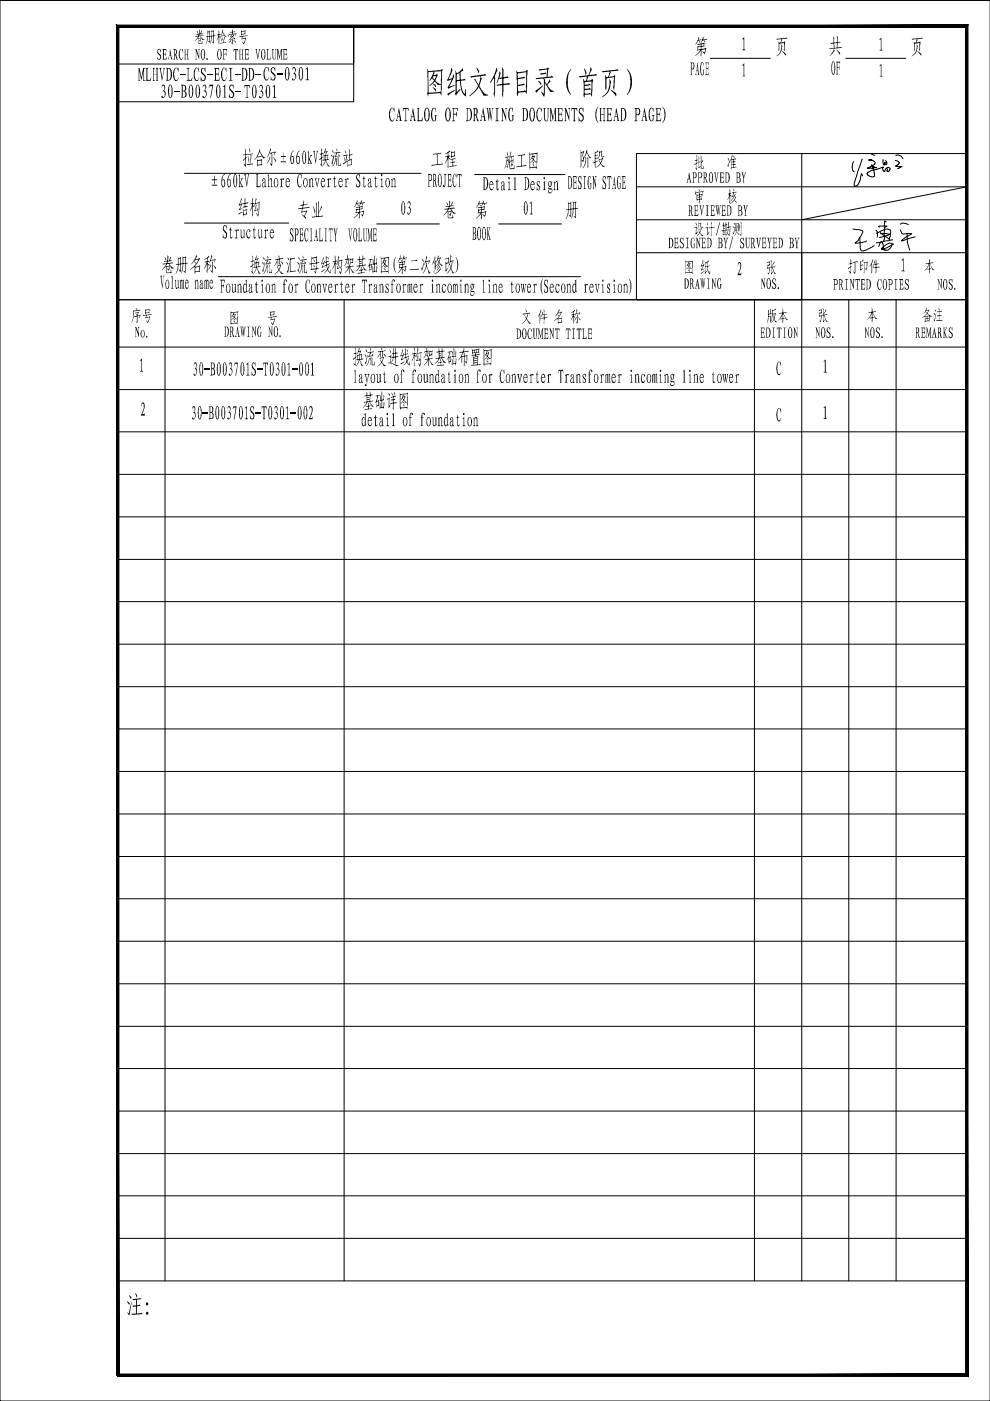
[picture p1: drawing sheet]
<svg xmlns="http://www.w3.org/2000/svg" width="210mm" height="297mm" viewBox="0 0 210 297" stroke-linecap="round" stroke-linejoin="round" font-family="sans-serif">
<!-- layer: GPDRAW -->
<g fill="#000">
<path d="M29.3 14.4h.3l.4 2 .4-2h.3l-.2 .3v2.2l.2 .2h-.4l.1-.2v-1.9l-.4 2.1-.5-2.1v1.9l.2 .2h-.4zM30.9 14.4h.5l-.2 .2v2.3h.6l.3-.5-.2 .7h-1l.2-.2v-2.4zM32.4 14.4h.4l-.2 .2v1.1h.6v-1.1l-.1-.2h.4l-.1 .2v2.4l.1 .1h-.4l.1-.2v-1.1h-.6v1.1l.2 .2h-.4l.1-.2v-2.2zM34.4 18.1a.43 .43 0 0 1 .5 0 .43 .43 0 0 1 .1 .6l-.2 .5a.89 .89 0 0 1 .3 .9 .89 .89 0 0 1-.7 .7l-.2-.2 .2-.3a.32 .32 0 0 0 .4 .2 .32 .32 0 0 0 .1-.4v-.1a.47 .47 0 0 0-.4-.6v-.2a.63 .63 0 0 0 .1-1.1l-.3 .4zM33.8 14.4h.4l-.1 .4 .3 1.7 .3-1.8-.1-.3h.4l-.6 2.8zM37 14.6l.2-.3 .5 .3 .1-.3v1l-.1-.3a.42 .42 0 0 0-.1-.4 .42 .42 0 0 0-.5-.1l-.2 1.1 .1 .8a.41 .41 0 0 0 .4 .6 .41 .41 0 0 0 .4-.5v-.1a.56 .56 0 0 1-.2 .6 .56 .56 0 0 1-.6 .1l-.3-.9v-.9zM36.9 19.3h1.3v.2h-1.3zM38.1 15.7h1.3v.2h-1.3zM39.6 14.4h.6l-.3 .3v2.1l.1 .1h.5l.2-.5h.1l-.2 .7h-1l.2-.2v-2.3zM41.4 14.5l.4-.2 .3 .3 .1-.3v1l-.2-.3a.33 .33 0 0 0-.2-.5 .33 .33 0 0 0-.4 .3l-.1 .5v1.1a.48 .48 0 0 0 .7 .5l.2-.5v.2a.48 .48 0 0 1-.5 .6 .48 .48 0 0 1-.5-.6l-.1-1.4zM43.1 18a.53 .53 0 0 1 .6 .3 .53 .53 0 0 1-.1 .6l-.1 .3 .3 .3v.7a.42 .42 0 0 1-.4 .5 .42 .42 0 0 1-.5-.3l.2-.1a.29 .29 0 0 0 .3 .3 .29 .29 0 0 0 .2-.4l.1-.1a.59 .59 0 0 0-.5-.7v-.2a.62 .62 0 0 0 .1-1.1l-.3 .4zM42.7 14.6l.2-.2 .5 .1 .2-.2v.9h-.2a.39 .39 0 0 0-.1-.5 .39 .39 0 0 0-.4 0 .94 .94 0 0 0 .5 1.2l.2 .5a.58 .58 0 0 1-.2 .7 .58 .58 0 0 1-.7-.1l-.2 .2v-.9l.2 .1a.38 .38 0 0 0 .2 .5 .38 .38 0 0 0 .5-.3l-.1-.5-.7-.7z"/>
<path d="M43.9 15.7h1.3v.2h-1.3zM44.5 18h.7l-.5 2.8-.1-.1 .4-2.4h-.5l-.1 .3h-.1zM45.4 14.4h1l.1 .7-.2-.5h-.5v1h.4l.2-.4v1l-.2-.4h-.4v1a.44 .44 0 0 0 .5 .1 .44 .44 0 0 0 .2-.5v.7h-1.1l.2-.2v-2.3zM47.2 14.5l.4-.2 .3 .3 .1-.3v1l-.1-.2a.54 .54 0 0 0-.5-.6l-.3 .6 .1 1.3a.4 .4 0 0 0 .1 .5 .4 .4 0 0 0 .6-.2l.1-.3 .1 .2a.62 .62 0 0 1-.8 .5l-.4-.9v-.8zM47.2 18.3l.6-.4v2.6l.3 .2h-.9l.4-.1v-2.2zM48.5 14.4h.8l-.3 .2v2.3l.3 .2h-.8v-.1l.3-.1v-2.3l-.3-.1zM49.7 15.7h1.3v.2h-1.3zM49.9 19.3h1.3v.2h-1.3zM51.8 18h1.2v.7h-.1l-.1-.5-.3 .1v2.3l.2 .2h-.6l.2-.2v-2.3l-.3-.1-.2 .5zM54.1 15.7h1.3v.2h-1.3zM55.1 18.1a.43 .43 0 0 1 .5 0 .43 .43 0 0 1 .1 .6l-.1 .2a.49 .49 0 0 0 .2 .7l-.1 .8a.38 .38 0 0 1-.4 .4 .38 .38 0 0 1-.4-.4h.2a.35 .35 0 0 0 .4 .1 .35 .35 0 0 0 .2-.4 .48 .48 0 0 0-.5-.7v-.1a.61 .61 0 0 0 .1-1.1l-.3 .4zM56.1 14.5a.41 .41 0 0 1 .4-.3 .41 .41 0 0 1 .4 .3l.1-.3v.9a.66 .66 0 0 0-.6-.8l-.3 1.1 .1 .9a.41 .41 0 0 0 .4 .6 .41 .41 0 0 0 .4-.6l.1 .1-.1 .2a.48 .48 0 0 1-.6 .5 .48 .48 0 0 1-.4-.6l-.1-1.3z"/>
<path d="M57.8 18.3l.5-.3v2.6l.3 .2h-.8l.3-.2v-1.9a.19 .19 0 0 0-.1-.3 .19 .19 0 0 0-.2 .1zM57.5 14.4l.2-.1 .6 .1 .1-.2-.1 .9a.45 .45 0 0 0-.1-.5 .45 .45 0 0 0-.5-.1 1.22 1.22 0 0 0 .6 1.3l.1 .5a.57 .57 0 0 1-.2 .7 .57 .57 0 0 1-.7-.1l-.1 .2 .1-.9a.45 .45 0 0 0 .1 .5 .45 .45 0 0 0 .5 0 .83 .83 0 0 0-.4-1.1 .94 .94 0 0 1-.2-1.2zM58.7 15.5h1.3v.3h-1.3zM62.1 14.3a.48 .48 0 0 1 .5 .1 .48 .48 0 0 1 .1 .6l-.2 .4 .3 .5-.1 .8a.45 .45 0 0 1-.8 .2 .16 .16 0 0 1 0-.3 .16 .16 0 0 1 .3 .1v.1a.48 .48 0 0 0 .4-.2 .48 .48 0 0 0 0-.5l-.1-.3-.3-.3a.59 .59 0 0 0 .4-.5 .59 .59 0 0 0-.4-.5l-.2 .3zM64.8 14.6l.5-.4v2.6l.3 .1v.1h-.8v-.1l.3-.1v-1.9a.19 .19 0 0 0-.1-.2 .19 .19 0 0 0-.2 0zM157.4 8.2l.4-.3v2.6l.3 .2h-.7l.3-.3v-2h-.3zM157.5 13.7l.3-.3v2.6l.3 .2h-.7l.3-.2v-2l-.3-.1zM186.4 8.3l.5-.4v2.6l.2 .2h-.6l.3-.2v-2.1h-.4zM186.4 13.9l.5-.5v2.7l.2 .1h-.6l.3-.1v-2.1zM48.7 18.1a.47 .47 0 0 1 .8 0v-.2v.9a.57 .57 0 0 0-.5-.7 .77 .77 0 0 0 .4 1.3 .77 .77 0 0 1-.3 1.4l-.4-.2-.1 .2v-.9a.44 .44 0 0 0 .2 .5 .44 .44 0 0 0 .5 0 1.14 1.14 0 0 0-.5-1.2l-.2-.4zM50.5 37.1l.4-.2v1.8l.3-.7-.1-.2h.5l-.6 .8 .6 1.1h-.5l.1-.2-.3-.8v.8l.2 .2h-.6l.2-.2v-2.2zM51.8 36.9h.4l-.1 .4 .2 1.7 .2-2.1h.3l-.5 2.8-.4-2.4z"/>
<path d="M54.3 36.9h.5l-.2 .2v2.3l.5 .1 .2-.6-.1 .8h-.9l.1-.2v-2.4zM56.8 37.1l.2-.2v1.2a.33 .33 0 0 1 .3-.3 .33 .33 0 0 1 .4 .2v1.5l.1 .2h-.4l.1-.2v-1.1a.27 .27 0 0 0-.2-.4 .27 .27 0 0 0-.3 .3v1.1l.2 .3h-.4l.1-.2v-2.3l-.1 .1zM59.4 38l.3-.2 .1 .3v-.1a.19 .19 0 0 1 .2-.2 .19 .19 0 0 1 .2 .1 .19 .19 0 0 1-.2 .2v-.1l-.2 .1v1.4l.1 .2h-.5l.2-.2v-1.4zM63.3 37l.3-.1 .3 .2v-.2l.1 .9-.1-.2a.47 .47 0 0 0-.5-.6l-.2 .9v.9a.59 .59 0 0 0 .5 .7l.2-.5 .1 .2a.46 .46 0 0 1-.2 .4 .46 .46 0 0 1-.6-.1l-.1-.4-.1-1.1zM65.5 38l.3-.2v.3a.28 .28 0 0 1 .4-.3 .28 .28 0 0 1 .2 .4v1.2l.1 .3h-.4l.1-.2v-1.1a.25 .25 0 0 0-.1-.4 .25 .25 0 0 0-.3 .3v1.2l.1 .2h-.4l.1-.2v-1.4h-.1zM65.2 32.2l.3-.3v1.8l.3-.6v-.2h.4l-.5 .7 .5 1.1h-.4v-.2l-.3-.8v.8l.2 .2h-.5l.1-.2v-2.2zM66.4 32h.4l-.1 .4 .2 1.7 .2-2.1h.3l-.5 2.8zM66.7 37.8h.5l-.2 .3 .2 1.2 .3-1.2-.1-.3h.4l-.6 1.9zM69.3 38l.4-.2v.3l.2-.3a.19 .19 0 0 1 .3 .1 .19 .19 0 0 1-.2 .2l-.1-.1-.2 .1v1.4l.2 .2h-.6l.2-.2v-1.4zM70.9 37.3l.1 .5h.2v.2h-.2l.1 1.5 .2-.2a.26 .26 0 0 1-.1 .3 .26 .26 0 0 1-.3-.1v-1.5l-.2-.2zM73.1 38l.3-.2 .1 .3a.21 .21 0 0 1 0-.3 .21 .21 0 0 1 .3 .1 .21 .21 0 0 1 0 .2 .16 .16 0 0 0-.2-.1 .16 .16 0 0 0-.1 .2v.6a.7 .7 0 0 0 .2 .9h-.6l.2-.2v-1.4zM75.7 37l.6 .1v-.2v.9a.43 .43 0 0 0-.1-.5 .43 .43 0 0 0-.4-.2 1.02 1.02 0 0 0 .5 1.3l.1 .8a.47 .47 0 0 1-.3 .5 .47 .47 0 0 1-.5-.2l-.1 .2 .1-.9a.59 .59 0 0 0 .4 .7 .78 .78 0 0 0-.3-1.3l-.2-.4z"/>
<path d="M77.2 37.3v.5h.3v.2h-.3v1.4l.1 .1 .3-.1-.3 .3h-.2v-1.7h-.2zM79.6 37.3l.1 .5h.2v.2h-.2v1.4l.2 .1 .2-.1-.2 .3a.2 .2 0 0 1-.3 0 .2 .2 0 0 1 0-.3v-1.4l-.2-.2 .2-.1zM83 38l.2-.2v.3a.34 .34 0 0 1 .4-.3 .34 .34 0 0 1 .2 .5v1.2l.2 .2h-.5l.2-.2v-1.1a.28 .28 0 0 0-.2-.4 .28 .28 0 0 0-.3 .3v1.2l.2 .2h-.5l.2-.2zM105.4 37.9l.1 .6h.2v.1h-.2v1.5l.1 .1 .1-.3a.26 .26 0 0 1-.1 .5 .26 .26 0 0 1-.3-.3v-1.5l-.2-.1zM108.9 37.8l.4-.3v2.6l.2 .2h-.6l.2-.2v-2.2zM114 38.4l.4 .1v-.1v.6a.26 .26 0 0 0-.1-.4 .26 .26 0 0 0-.4 .2l.6 .8a.47 .47 0 0 1 0 .5 .47 .47 0 0 1-.5 .2l-.2 .1 .1-.7a.3 .3 0 0 0 .1 .4 .3 .3 0 0 0 .4 0l-.2-.5a.76 .76 0 0 1-.2-1.2zM117.5 38.6l.2-.2v.3a.31 .31 0 0 1 .4-.3 .31 .31 0 0 1 .2 .4v1.4l.1 .1h-.4l.1-.1v-1.5l-.1-.1-.3 .2v1.3l.1 .2h-.5l.2-.2zM47.4 47.9l.2-.2 .4 .2 .1-.2-.1 .9a.56 .56 0 0 0-.4-.7l-.1 .2a1.15 1.15 0 0 0 .6 1.2v.5a.46 .46 0 0 1-.1 .6 .46 .46 0 0 1-.6 0l-.2 .1v-.9l.1 .2a.37 .37 0 0 0 .1 .5 .37 .37 0 0 0 .5-.1v-.6l-.6-.7zM48.9 48.1l.1 .6h.2v.1h-.2v1.5l.3-.1-.2 .3a.19 .19 0 0 1-.2 0 .19 .19 0 0 1-.1-.2v-1.5l-.2-.1 .2-.2zM49.8 48.9l.4-.3v.4a.23 .23 0 0 1 .1-.3 .23 .23 0 0 1 .3 .2l-.1 .1-.2-.2-.1 .2v1.3l.2 .2h-.6l.2-.2v-1.2zM50.9 48.7h.3v1.3a.29 .29 0 0 0 .3 .3 .29 .29 0 0 0 .2-.4v-1l-.1-.2h.2v1.5l.1 .1-.2 .2-.1-.2a.31 .31 0 0 1-.4 .2 .31 .31 0 0 1-.1-.4v-1.3zM52.4 48.8a.35 .35 0 0 1 .5-.1 .35 .35 0 0 1 .1 .5l-.2-.1a.22 .22 0 0 0-.2-.4 .22 .22 0 0 0-.1 .4v.7a.31 .31 0 0 0 .1 .5 .31 .31 0 0 0 .4-.3l.1-.2a.5 .5 0 0 1-.1 .5 .5 .5 0 0 1-.5 .2l-.3-.8z"/>
<path d="M53.8 48.1l.1 .6h.3v.1h-.3v1.4a.16 .16 0 0 0 .2 .1 .16 .16 0 0 0 .1-.1 .25 .25 0 0 1-.1 .3 .25 .25 0 0 1-.3-.2v-1.5l-.2-.1 .2-.3zM54.7 48.7h.2v1.2a.26 .26 0 0 0 .1 .4 .26 .26 0 0 0 .4-.1v-1.3l-.2-.2h.4v1.5l.1 .1-.3 .2v-.3l-.1 .2a.3 .3 0 0 1-.4 .1 .3 .3 0 0 1-.1-.4v-1.3zM56 48.9l.4-.3v.4a.23 .23 0 0 1 .1-.3 .23 .23 0 0 1 .3 .2l-.1 .1-.2-.2-.1 .3v1.2l.2 .2h-.6l.3-.2v-1.2zM76.8 59.3h1v.7l-.2-.5h-.3v2.4l.2 .1h-.5l.2-.2v-2.3h-.3l-.1 .5zM83.8 54.6l.2-.2-.4 1v1.4l.4 1-.3-.3-.3-.8v-1.1zM86.5 42.8a.41 .41 0 0 1 .4 0 .41 .41 0 0 1 .2 .5l-.2 .6 .2 .4v.7a.48 .48 0 0 1-.7 .4v-.3h.2a.16 .16 0 0 0 .1 .2 .16 .16 0 0 0 .2-.2l.1-.3a.61 .61 0 0 0-.4-.7l.3-.6-.1-.5a.27 .27 0 0 0-.3 0 .27 .27 0 0 0-.1 .3zM96.6 54.4l.4 .7 .2 .7-.2 1.3-.4 .7 .4-1.2-.1-1.4zM102.6 59.2v2.6l.3 .2h-.6l.2-.1v-2.3l-.2-.1zM112.3 43l.4-.3v2.5l.3 .3h-.7l.3-.2v-2.1h-.3zM133.3 59l.4 .5 .2 .6-.1 1.5-.5 .9 .4-1v-1.6zM156.5 55.7a.45 .45 0 0 1 .6 0 .45 .45 0 0 1 .1 .5l-.1 .7-.5 1.1h.4l.2-.2-.1 .5h-.7l.5-1.3 .1-.9a.26 .26 0 0 0-.3-.4 .26 .26 0 0 0-.2 .4l-.1 .2zM191.2 55l.4-.3v2.6l.2 .2h-.7l.4-.2v-1.9l-.1-.2h-.3z"/>
<path d="M29.7 76.4l.4-.4v2.5l.3 .3h-.7l.3-.3v-2h-.3zM41.2 76.9a.52 .52 0 0 1 .5 .2 .52 .52 0 0 1 0 .6l-.2 .3 .3 .3-.1 .9a.36 .36 0 0 1-.3 .4 .36 .36 0 0 1-.4-.3l.1-.1a.29 .29 0 0 0 .4 .2 .29 .29 0 0 0 .2-.4v-.5l-.2-.2-.2-.1 .2-.3a.55 .55 0 0 0-.2-.8l-.2 .4zM43.3 78.2h1.1v.2h-1.1zM46.7 59.3h.9l.1 .7-.2-.5h-.5v1h.4l.1-.4v1l-.1-.4h-.4v1.2l.2 .1h-.5l.2-.1v-2.4zM48.7 76.9a.49 .49 0 0 1 .5 .2 .49 .49 0 0 1-.1 .6l-.1 .4 .3 .3-.1 .8a.43 .43 0 0 1-.2 .3 .43 .43 0 0 1-.5 0l.1-.3 .2 .3a.81 .81 0 0 0 0-1.3l.2-.3a.48 .48 0 0 0 .1-.5 .48 .48 0 0 0-.4-.3l-.1 .4zM49.1 60.2h.2l.1 1.4a.25 .25 0 0 0 .4 .2 .25 .25 0 0 0 0-.4v-1l-.1-.2h.3v1.6l.1 .1-.3 .1v-.3a.31 .31 0 0 1-.3 .4 .31 .31 0 0 1-.3-.5v-1.2zM49.8 76.9h.7l-.5 2.8-.1-.1 .5-2.5h-.6l-.1 .4zM50.5 60.1l.1 .4a.29 .29 0 0 1 .3-.4 .29 .29 0 0 1 .2 .5l.1 1.3 .1 .1h-.4l.1-.1-.1-1.5h-.2l-.2 .2v1.2l.2 .2h-.4l.1-.2v-1.3l-.1-.1zM52.2 77.2l.4-.4v2.6l.3 .2h-.7l.3-.2v-2.1h-.3zM54.4 59.6v.6h.3v.2h-.3v1.4l.1 .1 .2-.3a.26 .26 0 0 1-.1 .5 .26 .26 0 0 1-.4-.3v-1.4l-.1-.2zM53.5 77a.36 .36 0 0 1 .6 0l.1-.2-.1 .9a.38 .38 0 0 0 0-.5 .38 .38 0 0 0-.6 0l.1 .6 .6 .7v.6a.44 .44 0 0 1-.2 .5 .44 .44 0 0 1-.5-.1l-.2 .1 .1-.9a.57 .57 0 0 0 .5 .7l.1-.7-.6-.8zM54.5 78.2h1.1v.2h-1.1z"/>
<path d="M55.8 76.9h1v.6l-.2-.4h-.2v2.3l.2 .2h-.5l.2-.2v-2.3h-.4l-.1 .4zM57.5 60.4l.3-.3v.3a.3 .3 0 0 1 .5-.2 .3 .3 0 0 1 .1 .5v1.1l.1 .2h-.4l.1-.1v-1.1a.25 .25 0 0 0-.1-.4 .25 .25 0 0 0-.3 .2v1.3l.1 .1h-.4l.2-.2v-1.2zM58.6 76.9h.1a.35 .35 0 0 1 .4 .1 .35 .35 0 0 1 .1 .4v.2a.56 .56 0 0 0 0 .9v.2a.81 .81 0 0 1-.4 .9h-.3v-.4h.2v.2a.42 .42 0 0 0 .4-.6v-.4l-.4-.2 .3-.4a.47 .47 0 0 0-.3-.7l-.2 .4zM60.3 59.4a.3 .3 0 0 1 .4-.1 .3 .3 0 0 1 0 .4h-.1a.22 .22 0 0 0 0-.3 .22 .22 0 0 0-.3 0 .22 .22 0 0 0 0 .3v.5h.3v.2h-.3v1.4l.2 .2h-.5l.1-.1v-1.5l-.1-.2h.1zM60.9 77.2l.4-.4v2.6l.3 .2h-.6l.2-.2v-2.1h-.3zM62 78.2h1.1v.2h-1.1zM62.4 60.4l.4-.3v.4l.1-.1a.17 .17 0 0 1 .1-.2 .17 .17 0 0 1 .2 .1 .17 .17 0 0 1-.1 .2l-.2-.1-.1 .2v1.3l.2 .1h-.6l.3-.2v-1.2zM65.1 59.3h.3l.2 .2 .1-.2v.9l-.1-.2a.4 .4 0 0 0-.1-.4 .4 .4 0 0 0-.3-.2l-.2 .5v1.4a.55 .55 0 0 0 .5 .6l.2-.6a.53 .53 0 0 1-.1 .6 .53 .53 0 0 1-.5 .2l-.3-.8v-1.2zM65.9 77.2l.5-.4v2.6l.2 .2h-.7l.3-.2v-2.1h-.3zM67.1 60.4l.3-.3v.4a.26 .26 0 0 1 .2-.3 .26 .26 0 0 1 .3 .2l.2 1.6h-.3l.1-.1v-1.1a.24 .24 0 0 0-.2-.4 .24 .24 0 0 0-.3 .2v1.3l.2 .1h-.5l.1-.1v-1.4zM68.4 60.2h.4l-.2 .2 .3 1.3 .2-1.1-.1-.4h.3l-.4 1.9zM70.9 60.4l.3-.3v.4a.2 .2 0 0 1 .1-.3 .2 .2 0 0 1 .2 0 .2 .2 0 0 1 .1 .3l-.2-.1-.2 .1v.6a.7 .7 0 0 0 .2 .9h-.5l.2-.1v-1.4z"/>
<path d="M72.4 59.6l.1 .6h.2v.2h-.2v1.5l.3-.3a.26 .26 0 0 1-.1 .4 .26 .26 0 0 1-.4-.1v-1.5l-.2-.2 .3-.3zM74.5 60.4l.3-.3 .1 .4a.21 .21 0 0 1 0-.3 .21 .21 0 0 1 .3 0 .21 .21 0 0 1 0 .3l-.3-.1-.1 .6v.8l.3 .2h-.6l.2-.1v-1.4zM75.4 78.3v2.6l.2 .2h-.5l.1-.1v-2.3h-.1zM78.2 60.4l.2-.3 .1 .3a.19 .19 0 0 1 .2-.2 .19 .19 0 0 1 .1 .3l-.3-.1-.1 .8a.61 .61 0 0 0 .3 .8h-.6l.2-.1v-1.4h-.2zM80.6 60.1l.1 .4a.29 .29 0 0 1 .3-.4 .29 .29 0 0 1 .2 .5l.1 1.3 .1 .1h-.4l.1-.1-.1-1.5h-.2l-.2 .2v1.2l.2 .2h-.4l.1-.2v-1.3l-.1-.1zM81.5 78.7v.7h.3h-.3v1.5a.17 .17 0 0 0 .3 .1 .17 .17 0 0 0 .1-.2 .26 .26 0 0 1-.2 .4 .26 .26 0 0 1-.3-.3v-1.5h-.2l.3-.4zM81.9 60.2h.4l.1-.1v.7l-.2-.2a.21 .21 0 0 0-.2-.3 .21 .21 0 0 0-.1 .4l.3 .4a.55 .55 0 0 1 .2 .5 .55 .55 0 0 1-.4 .5l-.1-.1-.2 .1 .1-.6a.3 .3 0 0 0 .1 .4 .3 .3 0 0 0 .4-.1v-.3l-.4-.4a.69 .69 0 0 1 0-.9zM83.1 59.4a.28 .28 0 0 1 .5-.1 .28 .28 0 0 1 0 .4 .25 .25 0 0 0-.3-.3 .25 .25 0 0 0-.1 .5v.3h.2v.2h-.2v1.4l.2 .2h-.5l.2-.2v-1.4l-.2-.2h.2zM85.1 78.5a.31 .31 0 0 1 .5-.1 .31 .31 0 0 1 0 .5l-.2-.4a.74 .74 0 0 0-.2 .9h.2h-.2v1.5l.1 .2h-.5l.2-.2v-1.5h-.2h.2zM85.3 60.4l.4-.3v.4l.2-.3h.1v.3a.32 .32 0 0 0-.4 .1 .32 .32 0 0 0 .1 .4v.8l.2 .2h-.6l.2-.2v-1.2zM86.6 60.1v.3v-.2a.2 .2 0 0 1 .3 0 .2 .2 0 0 1 0 .3l.1-.1a.23 .23 0 0 1 .2-.3 .23 .23 0 0 1 .2 .4v1.4l.1 .1h-.3v-1.4a.16 .16 0 0 0 0-.2 .16 .16 0 0 0-.2 0l.1 1.6h-.4l.1-1.6h-.2v.2v1.3l.1 .1h-.3v-1.6zM87.6 78.5a.3 .3 0 0 1 .5-.1 .3 .3 0 0 1 0 .5l-.3-.4-.2 .9h.3h-.3v1.5l.3 .2h-.6l.2-.2v-1.5h-.2h.2z"/>
<path d="M89 60.4l.3-.3v.4v-.1a.17 .17 0 0 1 .2-.2 .17 .17 0 0 1 .2 .1 .17 .17 0 0 1-.2 .2l-.1-.1-.1 .2v1.2l.2 .2h-.6l.3-.2v-1.2zM91.1 79.5l.2-.3v.4a.32 .32 0 0 1 .4-.3 .32 .32 0 0 1 .2 .5v1.1l.2 .2h-.5l.2-.2-.1-1.4h-.3l-.2 .2v1.2l.2 .2h-.4l.1-.1zM92.4 60.4l.3-.3v.4a.29 .29 0 0 1 .3-.3 .29 .29 0 0 1 .3 .2v1.4l.2 .2h-.5l.2-.1v-1.1a.25 .25 0 0 0-.2-.4 .25 .25 0 0 0-.3 .2v1.3l.1 .1h-.4l.2-.2v-1.2zM94 60.2a.34 .34 0 0 1 .5 .1 .34 .34 0 0 1-.1 .5l-.1-.1a.23 .23 0 0 0-.1-.4 .23 .23 0 0 0-.3 .3v.9l.1 .3h.4l.1-.5 .1 .2a.46 .46 0 0 1-.2 .4 .46 .46 0 0 1-.5 .1l-.2-1.1zM95.2 78.7l.1 .7h.2h-.2v1.5l.1 .1 .2-.2a.25 .25 0 0 1-.1 .3 .25 .25 0 0 1-.4-.2v-1.5h-.2l.2-.2zM96.2 60.1v.3l.2-.3 .2 .4v-.2a.27 .27 0 0 1 .4 0 .27 .27 0 0 1 0 .4l.1 1.3h-.3l.1-.2-.1-1.4h-.2v.3v1.1l.1 .2h-.3v-1.6l-.2 .1 .1 1.5h-.4l.2-.2-.1-1.4zM98.4 60.4l.3-.3v.3a.31 .31 0 0 1 .4-.2 .31 .31 0 0 1 .2 .4v1.3l.1 .1h-.3l.1-.1v-1.1a.25 .25 0 0 0-.1-.4 .25 .25 0 0 0-.4 .2v1.3l.2 .1h-.5l.2-.1v-1.4zM98.5 79.5l.2-.3 .1 .4a.27 .27 0 0 1 .3-.4 .27 .27 0 0 1 .2 .4l.1 1.4 .1 .1h-.4l.2-.2v-1a.27 .27 0 0 0-.2-.4 .27 .27 0 0 0-.4 .2v1.3l.2 .1h-.5l.2-.2v-1.3zM101.3 78.5a.31 .31 0 0 1 .4-.1 .31 .31 0 0 1 .1 .5l-.1-.3a.28 .28 0 0 0-.4 .1 .28 .28 0 0 0 0 .3v.4h.3h-.3v1.5l.2 .2h-.5l.2-.2v-1.5h-.2h.2zM103.6 79.6l.3-.4v.4a.22 .22 0 0 1 .2-.3 .22 .22 0 0 1 .2 .3l-.2-.1-.2 .1v1.4l.2 .1h-.5l.2-.1v-1.4zM104.7 60.1l.1 .4a.29 .29 0 0 1 .3-.3 .29 .29 0 0 1 .2 .4v1.3l.2 .1h-.5l.2-.2v-1.2a.22 .22 0 0 0-.3-.2 .22 .22 0 0 0-.2 .2v1.2l.2 .2h-.4l.1-.1v-1.4l-.1-.1zM106.3 78.4h.3l.2 .2 .1-.2v.9l-.1-.2a.35 .35 0 0 0 0-.4 .35 .35 0 0 0-.4-.1l-.3 1.1 .1 .8a.35 .35 0 0 0 .4 .5 .35 .35 0 0 0 .3-.5h.1l-.1 .3a.42 .42 0 0 1-.5 .4 .42 .42 0 0 1-.4-.5l-.1-1.1z"/>
<path d="M108.5 59.6l.1 .6h.2v.2h-.2v1.4l.2 .1v-.2a.23 .23 0 0 1 0 .4 .23 .23 0 0 1-.3-.3v-1.4l-.2-.2 .2-.1zM108.4 79.6l.3-.4 .1 .4a.28 .28 0 0 1 .3-.4 .28 .28 0 0 1 .2 .5v1.3l.2 .1h-.5l.2-.1v-1.1a.24 .24 0 0 0-.2-.4 .24 .24 0 0 0-.3 .2v1.3l.1 .1h-.4l.2-.2v-1.2zM109.7 79.3h.4l-.1 .3 .2 1.2 .2-1.5h.3l-.5 1.9zM110.4 60.2h.3l.1 1.5 .1-.9-.1-.6h.3l-.1 .2 .2 1.3 .1-1.5h.3l-.4 1.9-.2-1.1-.3 1.1zM112.3 79.6l.3-.4v.4l.2-.3 .3 .1v.2a.31 .31 0 0 0-.5 0 .31 .31 0 0 0 0 .5v.8l.2 .2h-.5l.2-.2v-1.2zM113.9 78.7v.7h.3h-.3v1.5a.17 .17 0 0 0 .2 .1 .17 .17 0 0 0 .1-.2 .26 .26 0 0 1-.1 .4 .26 .26 0 0 1-.3-.3v-1.5h-.2l.3-.4zM113 60.4l.3-.3v.4l.2-.2a.17 .17 0 0 1 .2-.1 .17 .17 0 0 1 .1 .2 .17 .17 0 0 1-.2 .1l-.1-.1-.2 .3v1.1l.2 .2h-.5l.2-.2v-1.2zM115.1 59l-.3 .9v1.7l.3 .9-.5-1.1v-1.3zM115.4 59.5l.2-.2 .5 .2v-.3v1v-.3a.28 .28 0 0 0-.2-.4 .28 .28 0 0 0-.3 .1 1.23 1.23 0 0 0 .5 1.2l.1 .5a.54 .54 0 0 1-.1 .6 .54 .54 0 0 1-.7 .1v.1v-.8a.37 .37 0 0 0 .1 .4 .37 .37 0 0 0 .5 .1 1.07 1.07 0 0 0-.6-1.4zM116 79.6l.4-.4v.4a.22 .22 0 0 1 .2-.3 .22 .22 0 0 1 .2 .3 .32 .32 0 0 0-.4 .1 .32 .32 0 0 0 0 .4v.9l.2 .1h-.6l.2-.1v-1.4zM118 60.2a.34 .34 0 0 1 .5 .1 .34 .34 0 0 1-.1 .5v-.5h-.3l-.2 .8a.57 .57 0 0 0 .5 .7l.3-.5-.1 .3a.41 .41 0 0 1-.5 .5 .41 .41 0 0 1-.3-.6v-.9zM118.4 78.4h1v.7l-.1-.5-.3 .1v2.3l.1 .1h-.4l.1-.1v-2.4l-.3 .1-.1 .4z"/>
<path d="M120.1 60.4l.3-.3v.4a.3 .3 0 0 1 .2-.3 .3 .3 0 0 1 .4 .2v1.4l.2 .2h-.5l.1-.1v-1.1a.25 .25 0 0 0-.1-.4 .25 .25 0 0 0-.3 .2v1.3l.1 .1h-.4l.2-.2v-1.2zM119.8 79.6l.3-.4v.4a.22 .22 0 0 1 .2-.3 .22 .22 0 0 1 .2 .3l-.2-.1-.2 .1v1.4l.2 .1h-.5l.2-.1v-1.4zM122.2 79.5l.2-.3 .1 .4a.3 .3 0 0 1 .4-.3 .3 .3 0 0 1 .1 .5v1.1l.2 .2h-.5l.2-.1v-1.1a.24 .24 0 0 0-.2-.4 .24 .24 0 0 0-.3 .2v1.3l.2 .1h-.5l.1-.1zM123.8 60.4l.4-.3v.4a.2 .2 0 0 1 0-.3 .2 .2 0 0 1 .3 0 .2 .2 0 0 1 0 .3l-.1-.1-.2 .1v1.4l.2 .1h-.6l.2-.1v-1.4zM125 78.5a.31 .31 0 0 1 .4-.1 .31 .31 0 0 1 .1 .5l-.2-.1a.21 .21 0 0 0-.2-.3 .21 .21 0 0 0-.1 .4v.5h.3h-.3v1.5l.2 .2h-.5l.1-.1v-1.6h-.1h.1zM126.2 60.2h.4l-.2 .2 .3 1.3 .2-1.1-.2-.4h.4l-.4 1.9zM127.3 79.5l.3-.3v.4l.1-.2a.17 .17 0 0 1 .3-.1 .17 .17 0 0 1 0 .3 .17 .17 0 0 1-.3-.1l-.1 .8a.57 .57 0 0 0 .2 .8h-.6l.2-.2v-1.3zM128.5 79.2v.4l.2-.4 .2 .2v.2l.1-.1a.25 .25 0 0 1 .3-.2 .25 .25 0 0 1 0 .4l.2 1.4h-.3v-1.4a.16 .16 0 0 0 0-.2 .16 .16 0 0 0-.2 .1v1.5h-.3v-1.6l-.2 .1 .1 1.5h-.3l.1-.2-.1-1.4zM128.8 60.2h.4l.1-.1v.7a.33 .33 0 0 0-.1-.4 .33 .33 0 0 0-.4 0v.4l.2 .1a.72 .72 0 0 1 .1 1.2l-.3-.1-.1 .1 .1-.6a.28 .28 0 0 0 0 .4 .28 .28 0 0 0 .4-.1 .28 .28 0 0 0 0-.3l-.1-.1a.87 .87 0 0 1-.3-1.2zM131 79.5l.3-.3v.4l.1-.2a.17 .17 0 0 1 .2-.1 .17 .17 0 0 1 .2 .2 .17 .17 0 0 1-.2 .1l-.2-.1-.1 .8a.57 .57 0 0 0 .3 .8h-.7l.3-.2v-1.2zM132.1 60.4l.4-.3v.3a.27 .27 0 0 1 .3-.3 .27 .27 0 0 1 .2 .4v1.4l.2 .1h-.5l.2-.2v-1a.27 .27 0 0 0-.2-.4 .27 .27 0 0 0-.3 .2v1.2l.2 .2h-.5l.2-.1v-1.4zM134.6 79.6l.3-.4v.4a.28 .28 0 0 1 .4-.3 .28 .28 0 0 1 .1 .4l.1 1.3 .1 .1h-.4l.1-.1v-1.1a.25 .25 0 0 0-.1-.4 .25 .25 0 0 0-.3 .2v1.3l.1 .1h-.4l.1-.1v-1.4z"/>
<path d="M138.4 79.3l.1 .3 .2-.4 .2 .4a.25 .25 0 0 1 .4-.3 .24 .24 0 0 1 0 .4v1.2l.1 .2h-.3l.1-1.4a.16 .16 0 0 0 0-.2 .16 .16 0 0 0-.3 .1l.1 1.5h-.3v-1.6l-.2 .1 .1 1.5h-.4v-1.5zM140.8 79.6l.3-.4 .1 .4a.28 .28 0 0 1 .3-.3 .28 .28 0 0 1 .2 .4v1.3l.2 .1h-.5l.1-.1v-1.1a.25 .25 0 0 0-.1-.4 .25 .25 0 0 0-.3 .2v1.3l.1 .1h-.4l.2-.2v-1.2zM144.8 78.7l.4-.4v2.7l.2 .1h-.6l.2-.1v-2.3zM147.1 79.5l.2-.3 .1 .4a.3 .3 0 0 1 .4-.3 .3 .3 0 0 1 .2 .4v1.3l.1 .1h-.5l.2-.1-.1-1.5h-.3l-.1 .2v1.3l.1 .1h-.4l.2-.2v-1.2l-.2-.1zM151.3 78.7v.7h.3h-.3v1.4l.1 .2 .2-.2a.25 .25 0 0 1-.2 .3 .25 .25 0 0 1-.3-.2v-1.5h-.2l.2-.2zM153.2 79.3h.3v1.5l.2-.9-.1-.6h.3l-.1 .2 .2 1.3 .1-1.5h.3l-.4 1.9-.2-1.1-.3 1.1zM155.9 79.5l.3-.3 .1 .4a.21 .21 0 0 1 0-.3 .21 .21 0 0 1 .3 0 .21 .21 0 0 1 0 .3l-.3-.1-.1 .8a.57 .57 0 0 0 .3 .8h-.7l.3-.1v-1.4zM164.9 76.8l.4-.1 .2 .2 .1-.2-.1 .9v-.2a.4 .4 0 0 0-.1-.4 .4 .4 0 0 0-.4-.2l-.2 .5v1.2a.63 .63 0 0 0 .6 .8l.2-.6-.1 .3a.4 .4 0 0 1-.3 .6 .4 .4 0 0 1-.4-.6l-.2-1.1zM174.6 76.6l.5-.4v2.6l.2 .2h-.7l.3-.2v-2.2l-.3 .1zM30 85.5a.44 .44 0 0 1 .6 0 .44 .44 0 0 1 .1 .5l-.1 .7-.5 1.1h.5l.1-.2v.5h-.8l.5-1.2 .1-.8a.3 .3 0 0 0 0-.4 .3 .3 0 0 0-.4-.1l-.1 .5zM40.9 86.2a.49 .49 0 0 1 .5 .2 .49 .49 0 0 1-.1 .6 .24 .24 0 0 0-.1 .3 .24 .24 0 0 0 .2 .2l.1 .8a.55 .55 0 0 1-.6 .6l-.2-.1 .1-.3a.29 .29 0 0 0 .4 .2 .29 .29 0 0 0 .1-.4v-.5l-.1-.2-.2-.1 .2-.3a.7 .7 0 0 0-.2-.9l-.2 .4zM43 87.4h1.1v.3h-1.1z"/>
<path d="M48.3 86.2a.41 .41 0 0 1 .5 .1 .41 .41 0 0 1 .1 .5v.1a.56 .56 0 0 0 .1 .8l-.1 .7a.43 .43 0 0 1-.3 .4 .43 .43 0 0 1-.4 0l.1-.3 .2 .2a.45 .45 0 0 0 .3-.7v-.3l-.3-.2 .2-.4a.47 .47 0 0 0-.2-.8l-.2 .4zM49.5 86.2h.7l-.5 2.7h-.1l.4-2.5h-.5l-.2 .3zM51.9 86.4l.4-.3v2.6l.3 .2h-.7l.3-.3v-1.9l-.1-.2-.2 .1zM53.1 86.3a.36 .36 0 0 1 .7 0v-.2v.9a.5 .5 0 0 0-.5-.7v.1a1.39 1.39 0 0 0 .6 1.3v.7a.48 .48 0 0 1-.3 .5 .48 .48 0 0 1-.5-.1l-.1 .1v-.9l.1 .1a.42 .42 0 0 0 .1 .5 .42 .42 0 0 0 .5 0v-.7l-.6-.7zM54.2 87.4h1.1v.3h-1.1zM55.5 86.2h1v.6l-.2-.5h-.2v2.5l.2 .1h-.5l.1-.2v-2.4l-.3 .1-.1 .4zM58.3 86.2h.1a.35 .35 0 0 1 .4 0 .35 .35 0 0 1 .1 .5v.2a.56 .56 0 0 0 0 .8v.7a.43 .43 0 0 1-.3 .4 .43 .43 0 0 1-.4 0v-.3h.2v.3a.77 .77 0 0 0 0-1.4l.3-.3a.5 .5 0 0 0-.3-.8l-.2 .4zM60.6 86.5l.4-.4v2.5l.3 .3h-.7l.3-.2v-2.1h-.3zM61.7 87.4h1v.3h-1zM65.7 86.2a.45 .45 0 0 1 .5 .1 .45 .45 0 0 1 .1 .5l-.1 .6-.5 1.2h.4l.3-.2-.2 .5h-.7l.6-1.7a.63 .63 0 0 0-.3-.9l-.3 .6zM77.3 79.3h.4l-.1 .4 .3 1.1 .1-1.1-.1-.4h.5l-.2 .3-.5 1.9a.22 .22 0 0 1 0 .3 .22 .22 0 0 1-.3 0 .22 .22 0 0 1 0-.3l.3 .1 .1-.5-.3-1.5zM79.6 87.9l.1 .6h.2v.1h-.2v1.6l.3-.2a.26 .26 0 0 1-.2 .3 .26 .26 0 0 1-.3-.1v-1.6l-.2-.1 .2-.1z"/>
<path d="M79.8 79.3h.3v1.3a.28 .28 0 0 0 0 .3 .28 .28 0 0 0 .4 0 .28 .28 0 0 0 0-.3v-1.1l-.1-.2h.3v1.6l.1 .1-.3 .1v-.3a.29 .29 0 0 1-.2 .3 .29 .29 0 0 1-.4-.2v-1.3zM83.1 87.8l.4-.2v2.6l.2 .1h-.6l.2-.1v-2.3h-.2zM87 87.6a.29 .29 0 0 1 .4 0 .29 .29 0 0 1 0 .4 .21 .21 0 0 0-.1-.3 .21 .21 0 0 0-.3 .1 .21 .21 0 0 0 .1 .3l-.1 .4h.3v.1h-.3v1.4l.2 .3h-.5l.2-.2v-1.5l-.2-.1h.2zM89.5 87.7a.28 .28 0 0 1 .4-.2 .28 .28 0 0 1 0 .5 .25 .25 0 0 0-.3-.3 .25 .25 0 0 0-.1 .4v.4h.3v.1h-.3v1.6l.2 .1h-.5l.1-.1v-1.6l-.1-.1h.1zM89.7 79.3h.3v1.3a.28 .28 0 0 0 .1 .3 .28 .28 0 0 0 .4 0 .28 .28 0 0 0 0-.3v-1.1l-.1-.2h.3v1.6l.1 .1-.3 .1v-.2a.32 .32 0 0 1-.4 .3 .32 .32 0 0 1-.2-.5v-1.3zM91.6 88.5h.3v1.2a.29 .29 0 0 0 .1 .4 .29 .29 0 0 0 .4 0 .29 .29 0 0 0-.1-.5v-1l-.1-.1h.3v1.6l.1 .1-.2 .1-.1-.3a.26 .26 0 0 1-.2 .3 .26 .26 0 0 1-.3-.1v-1.5zM92.8 88.7l.4-.3v.4a.32 .32 0 0 1 .3-.4 .32 .32 0 0 1 .2 .5v1.2l.2 .2h-.4l.1-.1v-1.2a.25 .25 0 0 0-.2-.4 .25 .25 0 0 0-.2 .3v1.3l.1 .1h-.5l.2-.1v-1.4h-.2zM97 87.9l.1 .6h.2v.1h-.2v1.4a.16 .16 0 0 0 .2 .2 .16 .16 0 0 0 .1-.2 .24 .24 0 0 1-.1 .3 .24 .24 0 0 1-.3-.2v-1.5l-.2-.1 .2-.3zM100.4 88.6l.2-.2v.4a.34 .34 0 0 1 .4-.4 .34 .34 0 0 1 .2 .5v1.3l.2 .1h-.5l.2-.2v-1.2a.26 .26 0 0 0-.3-.3 .26 .26 0 0 0-.2 .3v1.3l.2 .1h-.5l.2-.1zM123.6 79.4l.2-.2 .3 .2 .1-.2-.1 .7a.32 .32 0 0 0 0-.4 .32 .32 0 0 0-.5 .1l.2 .4a.74 .74 0 0 1 .2 1.2l-.3-.1-.1 .1v-.6a.31 .31 0 0 0 .1 .4 .31 .31 0 0 0 .4-.1 .31 .31 0 0 0-.1-.4v-.1a.83 .83 0 0 1-.4-1zM136.1 79.4a.34 .34 0 0 1 .5 0 .34 .34 0 0 1 0 .5l-.1-.1a.25 .25 0 0 0 0-.4 .25 .25 0 0 0-.4 .3v.6a.37 .37 0 0 0 0 .5 .37 .37 0 0 0 .5 0l.1-.4 .1 .2a.49 .49 0 0 1-.7 .5l-.2-.4v-.8zM164.9 86.7l.4-.2 .2 .2 .1-.2-.1 1v-.3a.4 .4 0 0 0-.1-.4 .4 .4 0 0 0-.4-.1l-.2 .5v1.2a.63 .63 0 0 0 .6 .7l.2-.5-.1 .3a.4 .4 0 0 1-.3 .5 .4 .4 0 0 1-.4-.5l-.2-1.2z"/>
<path d="M174.6 86.4l.5-.4v2.6l.2 .2h-.7l.3-.2v-2.1h-.3z"/>
<path d="M35.2 14.4l.7 .1a1.37 1.37 0 0 1 .5 1.6l-.1 .6a.97 .97 0 0 1-1.1 .4l.2-.1v-2.5zM35.6 14.6v2.3a.59 .59 0 0 0 .6-.7l-.1-1.2a.43 .43 0 0 0-.5-.4z"/>
<path d="M35.9 18a.46 .46 0 0 1 .5 .1 .46 .46 0 0 1 .1 .5v1.6a.4 .4 0 0 1-.2 .5 .4 .4 0 0 1-.5-.3l-.2-1.5zM36 18.1l-.2 .9 .1 .7a.74 .74 0 0 0 .3 .9l.2-.5v-1.5l-.1-.5z"/>
<path d="M40.3 18a.55 .55 0 0 1 .5 .2 .55 .55 0 0 1 .1 .6v1.3a.49 .49 0 0 1-.6 .6l-.3-.7v-1.3zM40.3 18.1l-.1 .6 .1 1.5a.26 .26 0 0 0 .2 .4 .26 .26 0 0 0 .2-.4v-1.8l-.1-.3z"/>
<path d="M41.7 18.1a.37 .37 0 0 1 .4-.1 .37 .37 0 0 1 .2 .5l.1 .4v1.1a.53 .53 0 0 1-.1 .5 .53 .53 0 0 1-.6 .2l-.2-.6v-1.4zM41.8 18.1l-.1 .5 .1 1.9a.17 .17 0 0 0 .2 .1 .17 .17 0 0 0 .1-.2l.1-2-.2-.3z"/>
<path d="M46.1 18a.66 .66 0 0 1 .6 .7v1.5a.39 .39 0 0 1-.3 .5 .39 .39 0 0 1-.5-.3l-.1-1.4zM46.2 18.1l-.2 .3v1.8a.25 .25 0 0 0 .1 .3 .25 .25 0 0 0 .4-.1v-1.9l-.1-.4z"/>
<path d="M51.2 14.4h.6a1.61 1.61 0 0 1 .6 1.8l-.1 .2a.82 .82 0 0 1-1.1 .7l.2-.2v-2.4zM51.6 14.6v2.3a.57 .57 0 0 0 .5-.7v-1a.48 .48 0 0 0-.5-.6z"/>
<path d="M52.7 14.4h.6l.4 .3 .2 .7-.1 1.1a.92 .92 0 0 1-1.1 .6l.1-.2v-2.3zM53 14.6v2.3h.3l.2-.2 .1-1.5a.55 .55 0 0 0-.6-.6z"/>
<path d="M53.7 18a.41 .41 0 0 1 .5 .1 .41 .41 0 0 1 .1 .4l.1 1.6a.49 .49 0 0 1-.2 .5 .49 .49 0 0 1-.5 .1l-.2-.5v-1.5zM53.8 18.1l-.1 .5v1.6a.22 .22 0 0 0 .1 .4 .22 .22 0 0 0 .3-.2l.1-1.9-.2-.4z"/>
<path d="M56.6 18.1a.39 .39 0 0 1 .5 0 .39 .39 0 0 1 .1 .4v1.7a.41 .41 0 0 1-.1 .4 .41 .41 0 0 1-.5 .1l-.3-1 .1-1.1zM56.8 18.1l-.2 .4v2a.17 .17 0 0 0 .2 .2 .18 .18 0 0 0 .2-.3l.1-1.7-.2-.6z"/>
<path d="M60.6 14.3h.1a.42 .42 0 0 1 .5 .1 .42 .42 0 0 1 .1 .4l.1 .6-.1 1.1a.37 .37 0 0 1-.2 .5 .37 .37 0 0 1-.5-.3l-.2-1.2zM60.8 14.4l-.2 .4 .1 1.7a.24 .24 0 0 0 0 .3 .24 .24 0 0 0 .4 0 .24 .24 0 0 0 0-.3l.1-1.7-.2-.5z"/>
<path d="M63.6 14.3a.45 .45 0 0 1 .5 .1 .45 .45 0 0 1 .1 .5v1.5a.43 .43 0 0 1-.1 .5 .43 .43 0 0 1-.5 0l-.3-.8 .1-1.3zM63.8 14.3l-.3 1.1 .1 1.3a.16 .16 0 0 0 .2 .2 .16 .16 0 0 0 .1-.2l.2-1.8-.2-.5z"/>
<path d="M38.4 18h.5a.71 .71 0 0 1 .6 .6 .71 .71 0 0 1-.4 .7l.1 .1a.77 .77 0 0 1 .3 1 .77 .77 0 0 1-1.1 .3l.1-.2v-2.4zM38.7 19.4v1.1a.54 .54 0 0 0 .6-.3 .54 .54 0 0 0-.1-.7zM38.7 18.1v1.1a.49 .49 0 0 0 .6-.3 .49 .49 0 0 0-.1-.6l-.1-.2z"/>
<path d="M44.9 39.2h1.1v.2h-1.1zM45.4 37.3h.1v.7h.5v.2h-.5v.8h-.1v-.8h-.5v-.2h.5z"/>
<path d="M47.4 37l.3-.1-.5 .6-.1 .6a.38 .38 0 0 1 .5 0 .38 .38 0 0 1 .1 .6l.1 .3a.51 .51 0 0 1-.6 .7l-.3-.5v-1.1zM47.2 38.2l-.1 .8a.3 .3 0 0 0 0 .4 .3 .3 0 0 0 .4 0l.1-.5a.44 .44 0 0 0 0-.5 .44 .44 0 0 0-.4-.2z"/>
<path d="M48.5 37.1l.5-.2-.5 .5-.1 .7a.44 .44 0 0 1 .5 .1 .44 .44 0 0 1 .1 .6v.4a.4 .4 0 0 1-.2 .4 .4 .4 0 0 1-.5 0l-.1-1.6zM48.4 38.2l-.1 .9a.29 .29 0 0 0 .3 .4 .29 .29 0 0 0 .2-.4v-.9z"/>
<path d="M49.7 37a.32 .32 0 0 1 .4 0 .32 .32 0 0 1 .1 .4l.1 .4-.1 1.4a.39 .39 0 0 1-.1 .4 .39 .39 0 0 1-.4 0l-.2-.7v-1.2zM49.8 37l-.1 .5v1.7l.2 .4 .2-.5v-1.6z"/>
<path d="M51.4 34l1.1-.7-.9 .8zM52 31.4l.1 .3v3.7l-.4-.7 .3 .3zM53.1 32.7l.2 .4-.3 1.7zM52.8 31.5l.3 .4-.1 .4zM52.6 33.1l.2 .8v.6zM51.6 32.8l.7-.2 .2 .1-.7 .2zM52.5 32.7l1-.2 .1 .1-1 .3zM52.3 34.8l1.2-.1v-.1l.2 .2-1.2 .2z"/>
<path d="M55.1 31.5l.1 .4-.2 .5-1 1.6v-.2l.7-1.1zM55.1 32l.7 1.1 .5 .4-.5 .1-.8-1.5zM54.5 34l.9-.2 .1-.1 .1 .1-.1 1h-.1v-.8l-.9 .1zM54.5 33.7l.2 .4v1.2zM54.6 34.9l.9-.1 .1 .2-1 .1zM54.5 33.3l.9-.3 .1 .1-.7 .3z"/>
<path d="M55.9 37.8h.2l.2 .3v1.4l.2-.1-.2 .3h-.2v-.2a.35 .35 0 0 1-.5 .1 .35 .35 0 0 1 0-.5v-.3l.5-.3v-.6l-.3 .1v.4h-.2v-.4zM55.8 38.9a.33 .33 0 0 0-.2 .4 .33 .33 0 0 0 .5 .2v-.8z"/>
<path d="M57.5 32.4l.2 .3v2.6l-.5-.6 .4 .1zM57.2 32.4l1-.2 .2-.1 .1 .2-.4 .7 .1-.6-.9 .2zM57.2 33.1l.1 .4-.7 1.2zM57.8 33.3l.7 .7v.4zM57.3 31.4l.2 .3-.9 1.8z"/>
<path d="M58.2 37.9a.52 .52 0 0 1 .6 0 .52 .52 0 0 1 .2 .6l-.1 .7a.43 .43 0 0 1-.4 .5 .43 .43 0 0 1-.4-.5l-.1-.7zM58.4 37.9l-.2 .4v.7a.4 .4 0 0 0 .1 .4 .4 .4 0 0 0 .4 .1l.2-.8a.58 .58 0 0 0-.5-.8z"/>
<path d="M59.5 34.2h1.1v.2h-1.1zM60.1 32.3v.8h.5v.2h-.5v.8v-.8h-.5v-.2h.5z"/>
<path d="M60.7 38a.45 .45 0 0 1 .6-.1 .45 .45 0 0 1 .2 .5v.1l-.8 .1a.56 .56 0 0 0 0 .6 .56 .56 0 0 0 .6 .2l.1-.5h.1a.75 .75 0 0 1-.6 .8l-.3-.5zM60.9 38l-.2 .4h.6l-.1-.3z"/>
<path d="M61.9 32.2l.3-.3 .2 .2a.57 .57 0 0 0-.6 .7l-.1 .5a.37 .37 0 0 1 .5-.1 .37 .37 0 0 1 .2 .4l-.1 .7a.34 .34 0 0 1-.2 .5 .34 .34 0 0 1-.4-.4l-.2-1.1zM61.8 33.3l-.1 .9a.25 .25 0 0 0 .2 .4 .25 .25 0 0 0 .3-.3v-.3a.44 .44 0 0 0 0-.5 .44 .44 0 0 0-.4-.2z"/>
<path d="M63.1 32.2l.5-.3-.5 .6-.1 .8a.36 .36 0 0 1 .5-.1 .36 .36 0 0 1 .1 .5v.3a.43 .43 0 0 1-.1 .6 .43 .43 0 0 1-.6 0l-.1-1.5zM63.1 33.3l-.2 .2 .2 1a.3 .3 0 0 0 .3 0 .3 .3 0 0 0 0-.4v-.1a.44 .44 0 0 0 .1-.5 .44 .44 0 0 0-.4-.2z"/>
<path d="M64.5 37.8a.59 .59 0 0 1 .6 .2 .59 .59 0 0 1 .1 .7v.5a.39 .39 0 0 1-.4 .5 .39 .39 0 0 1-.4-.4l-.1-.8zM64.6 37.9l-.1 .4v.7a.4 .4 0 0 0 0 .4 .4 .4 0 0 0 .4 .1l.2-.9a.56 .56 0 0 0-.5-.7z"/>
<path d="M64.3 32a.42 .42 0 0 1 .5 .1 .42 .42 0 0 1 0 .5l.1 1.4a.51 .51 0 0 1-.6 .7l-.2-1v-1.2zM64.4 32.1l-.1 1.9 .2 .7 .2-.4v-1.9l-.2-.3z"/>
<path d="M67.8 32.6l.6-.2 .1 .2-.6 .2zM68.4 33.9l1.3-.2 .2 .1-1.4 .3zM68.6 32.8l.2 .2v1h-.2zM69 31.4l.1 .3-.6 1.2zM68.7 33l.7-.1 .1-.2 .2 .2-.2 .1v.8h-.1l.1-.8-.8 .1zM69 33l.2 .3-.2 1-.7 1.1 .7-1.3zM69 33.9l.5 1 .4 .3-.4 .1zM67.6 33.8l.9-.5-.7 .7zM68.1 31.5l.2 .2-.1 3.6-.4-.6 .3 .2zM68.8 32.2l.4-.1 .1-.2 .2 .3-.5 .8h-.1l.3-.8-.4 .2z"/>
<path d="M68.3 37.8a.5 .5 0 0 1 .5 .2 .5 .5 0 0 1 .1 .5h-.8v.3a.57 .57 0 0 0 .5 .7l.4-.6-.1 .3a.44 .44 0 0 1-.5 .5 .44 .44 0 0 1-.3-.6l-.1-.6zM68.3 38l-.1 .4h.5v-.3z"/>
<path d="M70.4 31.8l.3 .3v.3zM70.2 32.8l.2 .1 .1 .5zM71.2 31.5l.3 .2-.1 .5zM71.6 32.7l.3 .2 .1 .4zM70.7 32.9h.2l-.5 2-.2-.5 .2 .2zM71.6 33.3l.2 .2v.8a.48 .48 0 0 0 .3 .7l.1-.7 .1 .9-.7-.2zM71.4 32.4l.1 .2-.4 .6 .8-.1-.8 .3-.2-.3zM71.1 33.5l.1 .3-.1 .7-.6 .8 .5-1zM70.8 32.4l1.2-.2 .2 .1-1.3 .3zM71.3 33.4l.2 .3-.1 1.5z"/>
<path d="M71.9 37.9a.49 .49 0 0 1 .6 .1 .49 .49 0 0 1 .1 .5h-.7v.4a.42 .42 0 0 0 .2 .4 .42 .42 0 0 0 .4 .1l.1-.5 .1 .2a.48 .48 0 0 1-.2 .5 .48 .48 0 0 1-.5 0l-.2-.5v-.7zM72 38l-.1 .4h.6l-.2-.4z"/>
<path d="M72.8 32.9l.9-.1v.1l-.8 .2zM74.1 32.8l.4-.2 .2 .2-.6 .2zM73.8 35l.7-.2 .1 .1-.8 .2zM73.7 33.6l.1 1.8zM74 31.5l.2 .4v2h-.2zM73.1 31.9l.3 .4-.1 .3zM73 33.3l.2 .5v.3zM73.4 32.9l.2 .4-.3 1.1zM73.8 34l.6-.2 .1-.2 .1 .2-.1 1.1-.1-.9-.6 .1zM72.7 34.7l1-.5-.8 .6z"/>
<path d="M78.3 37.8h.2l.2 .3v1.4l.2-.1-.2 .3h-.2v-.2a.35 .35 0 0 1-.5 .1 .35 .35 0 0 1 0-.5l.2-.4 .3-.2v-.6l-.3 .1v.4h-.2v-.3zM78.2 38.9a.33 .33 0 0 0-.1 .4 .33 .33 0 0 0 .4 .2v-.8z"/>
<path d="M80.7 37.1a.2 .2 0 0 1 .4 0 .2 .2 0 0 1-.4 0zM80.7 38l.3-.3v1.8l.3 .2h-.6l.2-.2v-1.3z"/>
<path d="M82 37.8a.64 .64 0 0 1 .7 .9v.3a.53 .53 0 0 1-.2 .6 .53 .53 0 0 1-.6 0l-.2-.4v-.9zM82.1 37.9l-.2 .2v.8a.59 .59 0 0 0 .4 .7l.2-.4v-.6a.51 .51 0 0 0-.4-.7z"/>
<path d="M103.9 38.5a.59 .59 0 0 1 .7 .7h-.7v.2a.48 .48 0 0 0 0 .5 .48 .48 0 0 0 .6 .2l.1-.6h.1l-.1 .4a.38 .38 0 0 1-.4 .4 .38 .38 0 0 1-.4-.4v-1zM104.1 38.6l-.2 .4h.6l-.1-.3z"/>
<path d="M106.4 38.5a.35 .35 0 0 1 .4 0 .35 .35 0 0 1 .1 .4v1.3l.2-.1a.17 .17 0 0 1-.1 .2 .17 .17 0 0 1-.2-.1v-.1a.31 .31 0 0 1-.4 .3 .31 .31 0 0 1-.2-.5 .66 .66 0 0 1 .6-.7l-.1-.5a.17 .17 0 0 0-.2-.2 .17 .17 0 0 0-.1 .3l.1 .2-.2 .1zM106.4 39.5a.45 .45 0 0 0 .2 .7l.2-.9z"/>
<path d="M107 33.3l.8-.2 .2 .2-.8 .2zM108.1 33.2l.7-.3 .2 .2v.1l-.7 .1zM108.3 32.1l.1 .3-.4 1.3zM107.4 33.3l.2 .2-.1 .8-.5 1.5 .3-1.1zM107.4 34l.3-.1 .1-.2 .1 .1-.3 1.8-.2-.4 .2 .2 .1-1.4-.1 .1zM107.8 34.5l.9-.6 .1-.2 .1 .1-.2 1.4-.2-.4 .1 .1 .1-.2v-.7l-.7 .5zM108.3 33.2l.2 .3v1.9l-.2-.4zM108 33.6l.2 .4-.1 .9a.48 .48 0 0 0 0 .5 .48 .48 0 0 0 .4 .3l.5-.1v-.7l.1 .9-.3 .1a.57 .57 0 0 1-.8-.4zM107.4 32.2a.47 .47 0 0 1 .2 .8z"/>
<path d="M107.7 37.7a.25 .25 0 0 1 .5 0 .25 .25 0 0 1-.5 0zM108 38.3v1.8l.3 .2h-.6l.2-.2v-1.3l-.2-.1z"/>
<path d="M109.7 32.9l1.4-.1 .1-.2 .1 .2-1.4 .3zM109.5 35.3l1.9-.3 .2 .1-2 .4zM110.5 32.9l.2 .3-.1 2h-.1z"/>
<path d="M112.6 38.5a.5 .5 0 0 1 .6 .1 .5 .5 0 0 1 .1 .6h-.7v.3a.39 .39 0 0 0 .1 .5 .39 .39 0 0 0 .5 0l.2-.5-.1 .2a.44 .44 0 0 1-.1 .5 .44 .44 0 0 1-.6-.1l-.1-1.1zM112.8 38.6l-.2 .4h.6l-.1-.3z"/>
<path d="M112.9 34.3l.3 .1v.3zM112.8 34.8l.4 .2v.3zM112.9 33.1l.4-.2 .1 .3-.4 .9-.5 .5 .7-1.2v-.1h-.4zM112.8 33.4l1 1h-.3l-.8-.9zM113 32.6l.1 .3-.6 1.1zM112.2 32.3l.2 .3v3.3zM112.3 35.5l1.3-.2 .2 .2-1.5 .1zM112.3 32.6l1.5-.2 .1-.2v3.7l-.2-.4 .1-2.9-1.5 .2z"/>
<path d="M115.3 37.6a.2 .2 0 0 1 .2 0 .2 .2 0 0 1 0 .3 .2 .2 0 0 1-.2 0zM115.2 38.7l.3-.4v1.8l.2 .2h-.6l.2-.1v-1.5l-.1 .1z"/>
<path d="M116.3 38.5l.2-.1 .6 .1-.2 .2 .1 .2a.47 .47 0 0 1-.1 .5 .47 .47 0 0 1-.4 .2 .28 .28 0 0 0 .1 .4 .28 .28 0 0 0 .3-.1l.2 .2a.53 .53 0 0 1-.2 .8 .53 .53 0 0 1-.7-.2l.2-.5-.1-.1 .1-.5-.1-.2zM116.3 40.4a.35 .35 0 0 0 .7 0 .35 .35 0 0 0-.7 0zM116.5 38.5v.6a.22 .22 0 0 0 0 .3 .22 .22 0 0 0 .3 0 .22 .22 0 0 0 0-.3l-.2-.6z"/>
<path d="M51.5 44.3l.2 .6v1zM50.5 45.3l.9-.4v.2l-.7 .4zM51.2 42.9l.2 .3-.5 1.1 .5-.1v.1l-.7 .3v-.2l.3-.5zM51.1 42l.1 .3-.4 1.1 .4-.1v.1l-.5 .2-.1-.2 .3-.5zM51.6 44.6l.6-.2 .1-.2 .2 .2-.2 .2v.8h-.1l.1-.8-.7 .1zM51.6 45.4l.7-.1 .1 .2-.8 .1zM51.4 43.1l1.1-.3 .1 .2v.1l-1 .2zM51.4 43.9l.9-.2 .1-.1 .1 .2-.9 .3zM51.9 41.9l.2 .3-.1 1.7h-.1z"/>
<path d="M53.1 55.4l.6-.2 .1 .1-.5 .2zM53.7 56.6l1.4-.2 .1 .2-1.3 .2zM54 55.5l.1 .2v1zM54.3 54.2l.1 .3-.6 1.2zM54 55.7l.8-.1 .1-.2v1.2l-.1-.9-.8 .2zM54.4 55.7l.1 .4-.1 1-.7 1 .6-1.2zM54.4 56.6l.5 1.1 .3 .3h-.3zM53 56.6l.8-.7-.6 .8zM53.5 54.2l.2 .3-.1 3.5-.5-.5 .4 .1v-.1zM54.2 54.9l.4-.1 .1-.1 .1 .1-.4 .9 .2-.7-.4 .1z"/>
<path d="M54.2 43.4l.2 .2-.3 1 .5-.1-.6 .3zM54.1 43.1l.8-.2 .1-.2 .1 .2-.1 .1v1.4l-.3 1.5-.4-.7 .4 .3 .2-2.5-.6 .2zM53.5 43.2v.5l-.5 1.2zM54.2 41.9l.2 .4-.5 1.6zM53.5 43.4l.3 .3v.2zM54.4 44l.3 .5v.3zM53.4 41.9l.3 .4-.1 3.6-.2-.4zM53 43.2l.8-.2 .2 .2-.9 .2z"/>
<path d="M55.4 59.5a.2 .2 0 0 1 .4 0 .2 .2 0 0 1-.4 0zM55.4 60.4l.3-.3v1.8l.2 .1h-.5l.2-.2v-1.2z"/>
<path d="M55.8 54.5l.3 .3-.1 .4zM55.5 55.6l.1-.1 .3 .3v.3zM56.7 54.2l.2 .3-.1 .3zM57 55.4l.3 .1v.5zM56.1 55.6l-.3 2-.2-.4 .2 .1zM57 56l.2 .2-.1 1.2a.28 .28 0 0 0 .1 .3 .28 .28 0 0 0 .3 0l.1-.6 .1 .8h-.6l-.1-.1zM56.7 55.1l.1 .3-.3 .5 .8-.2v.1l-.9 .3-.1-.2 .2-.1zM56.5 56.2l.1 .4-.2 .8-.5 .6 .4-.8zM56.1 55.1l1.2-.2 .2 .1-1.2 .3zM56.6 56.1l.2 .3v1.5z"/>
<path d="M57.3 48.8a.48 .48 0 0 1 .7 0 .48 .48 0 0 1 .1 .6h-.8v.2a.51 .51 0 0 0 .6 .7l.3-.5-.1 .2a.44 .44 0 0 1-.2 .5 .44 .44 0 0 1-.6-.2l-.1-.3zM57.5 48.8l-.2 .5h.6l-.1-.4z"/>
<path d="M58.7 56.7h.2l.7 1.1 .5 .2-.5 .1zM58.7 56.4l.7-.2 .1-.2 .1 .2-.5 1.3-.9 .7 .9-1 .3-.9-.5 .2zM58.6 55.3l.1 .3-.5 .8zM59.5 55.4l.5 .4-.1 .3zM59 54.1l.2 .2v.4zM58.9 54.9h.1v1.3zM59.2 54.8h.2l-.1 1.3-.1-.2zM58.3 55l1.6-.3 .1 .1-1.5 .3z"/>
<path d="M61.5 54.8l.9-.1 .1 .1-1 .2zM61.5 54.5l.1 .3v2.7l1-.2 .2 .2-1.3 .3-.1-.2zM61.3 55.7l-.3 2.2-.2-.6 .2 .2zM60.7 55.6l.3 .2v.4zM60.9 54.6l.4 .2v.4z"/>
<path d="M63.2 54.6l.4 .2-.1 .4zM63 55.5l.3 .2v.4zM64.1 54.2l.3 .3-.1 .3zM64.5 55.4l.3 .3v.3zM63.6 55.6l-.4 2-.1-.5 .1 .2zM64.5 56l.1 .2v1.1a.27 .27 0 0 0 0 .4 .27 .27 0 0 0 .4 0v-.6l.1 .8h-.5l-.1-.3zM64.2 55.1l.1 .3-.4 .5 .9-.2v.1l-.9 .3-.1-.2zM63.9 56.2l.2 .3-.2 .6-.5 .9-.1-.1 .5-.8zM63.6 55.1l1.2-.2 .2 .1-1.2 .3zM64.1 56.1l.2 .3v1.5z"/>
<path d="M66 54.4l.2 .3-.2 2.3 1.4-.2 .2 .2-1.7 .3zM65.5 55.9l2.1-.4 .1 .2-1.9 .4zM66.1 54.7l1-.2 .1-.2v.2l-.3 3.5-.4-.5 .4 .2 .2-3-1 .1zM66.4 55l.3 .2v.3zM66.5 56.1l.2 .3v.3z"/>
<path d="M69.1 54.2l.2 .3-.1 1.1 .2 1.3 .6 .8v-.6l.1 .9-.5-.4-.3-.5zM69.7 56.2l.2 .4-1.1 1.3 .6-.8zM68.1 57.5l.9-.4-.7 .6zM68.8 55.2l.1 .3-.5 1.1 .4-.2v.2l-.5 .2-.1-.2 .3-.5zM68.5 54.5l.1 .3-.3 1 .4-.1v.1l-.5 .3-.1-.4 .2-.2zM68.9 55.6l.7-.4 .2 .2-.7 .3zM68.8 56.3l1-.5 .1 .1-.9 .5zM69.3 54.5l.4 .2v.3z"/>
<path d="M71.8 55.5l.1 .4-.3 .9h.5l-.6 .3zM71.6 55.3l.8-.1 .1-.2 .1 .2-.1 .1v2l-.3 .9-.4-.7 .4 .3 .2-.9v-1.6l-.6 .2zM71 55.4v.7l-.5 1zM71.8 54.2l.1 .3-.5 1.6zM71.1 55.7l.3 .2-.1 .2zM71.9 56.2l.3 .4v.4zM70.9 54.2l.3 .3-.1 3.7-.2-.5zM70.5 55.4l.8-.2 .1 .2-.7 .1z"/>
<path d="M74 55.9l.2 .3-.1 2zM74.2 54.7l.1 .2v1.2zM73.6 54.1l.2 .2-.1 .9-.7 1.3 .5-1.3zM73.1 55l.9-.3-.1 1.4-.3-.4 .3 .1v-.8l-.7 .2zM74.3 54.9l.4-.1 .1-.1 .1 .1-.1 .9h-.1v-.7l-.5 .1zM73.2 56.6l1.6-.3 .1 .1-1.5 .4zM74.3 55.7l.4-.2 .2 .2-.6 .1zM73.9 56.6l.1 .1-.3 .6-.6 .6zM74.1 56.5l.6 1 .4 .3h-.4z"/>
<path d="M75.7 55l1.6-.3 .2 .1-1.7 .4zM76.3 55.4l.3-.1 .1 .2h-.4zM76.3 55.8l.3-.1 .2 .2-.5 .1zM75.6 56.4l1.8-.3 .2 .1-1.9 .4zM76.1 57.3l.7-.2 .2 .1-.8 .3zM75.8 57.9l1.4-.1v-.2l.1 .2-1.4 .3zM76.3 56.3l.1 .1-.2 .4-.8 .8zM76.5 56.5l.2 .3-.1 1h-.1zM76.8 56.2l.9 1.1h-.4zM76.1 54.3l.2 .2v1.9zM76.8 54.2l.2 .3v1.7h-.2z"/>
<path d="M79 54.8l.2 .4v.7l.6-.1v.2l-.6 .1-.1 .1zM78.9 56.4l.3 .4-.1 .8 .7-.2v.1l-.7 .3-.2-.2zM78.4 56.1l.4-.2-.1 1.2v-.9l-.3 .1zM78.4 57.1l.3-.1 .1 .1-.4 .1zM78.1 55l.8-.1v.1l-.7 .2zM78.3 56.1h.1v1.5zM78.5 55l.1 .4-.6 1.4 .4-.9zM79.8 56.4l.2 .2-.2 1.2zM79.8 54.8l.1 .2-.1 1.2-.1-.2zM79.3 54.2l.3 .3-.1 3.1h-.1z"/>
<path d="M81.4 56.4h.3v.4zM81.3 56.9l.4 .2v.3zM81.3 55.2h.4l.1-.2 .1 .3-.4 .9-.5 .5 .5-.6 .2-.7h-.4zM81.3 55.5l.5 .7 .5 .3-.4 .1-.7-1zM81.5 54.7l.1 .2-.6 1.2zM80.7 54.4l.1 .3v3.3l-.1-.4zM80.8 57.6l1.2-.1 .1-.1 .2 .2-1.5 .1zM80.8 54.7l1.5-.2 .1-.1 .1 .1-.2 3.5v-3.3l-1.5 .1z"/>
<path d="M85.3 42.8a.41 .41 0 0 1 .4 0 .41 .41 0 0 1 .2 .5v1.6a.46 .46 0 0 1-.5 .6l-.3-.7v-1.4zM85.4 42.8l-.1 2.2 .2 .4 .2-.6v-1.4l-.1-.6z"/>
<path d="M84.6 55.9l.2 .2v.6l1.1-.2 .1-.2 .2 .3-.3 1-.4-.5 .4 .2 .1-.7-1.4 .3zM84.7 56.1l1.1-.2 .1 .2-1.2 .1zM84.8 54.8l.4-.2 .1 .1-.6 .2zM85.5 54.7l.7-.2 .1 .2-.8 .1zM85.2 55.5h.1v2.7l-.1-.4zM85.2 56.7h.1l-.1 .4-.9 .9zM84.6 55.6l1.1-.2 .1-.1 .1 .1-.1 .6-.1-.5-1 .3zM84.9 54.8l.3 .4-.1 .2zM85.7 54.7l.2 .2v.3zM85.6 54.1l.1 .4-.5 .9zM84.9 54.1l.1 .4-.7 1.2z"/>
<path d="M87.1 55.3l1.1-.1 .1-.2 .2 .2-1.2 .2zM86.8 57.1l1.7-.1 .1-.1 .2 .2-1.9 .2z"/>
<path d="M89.4 54.8l.4 .4v.3zM90.4 55.7l.2 .3-.2 .6-.2 .7-.5 .7-.1-.1 .6-1.1zM90.4 54.2l.2 .5-.6 1.6zM90.2 55.4l.7-.1 .2-.2 .1 .3-.4 .6 .2-.6-.8 .1zM90.4 56.1l.5 1.4 .4 .4h-.4l-.5-1.5zM89.9 55.5l-.4 1.8-.3-.6 .3 .3z"/>
<path d="M91.5 59.5a.2 .2 0 0 1 .4 0 .2 .2 0 0 1-.4 0zM91.5 60.4l.3-.3v1.8l.2 .1h-.6l.2-.1v-1.4z"/>
<path d="M92.8 55l.4 .7 .7 .5-.4 .2-.8-1.3zM92.8 54.8l.5-.3 .2 .2-.4 1-.7 .9-.1-.2 .7-.7 .3-.9-.4 .1zM91.9 55.4l.2 .3v2.4zM92.2 54.3l.1 .5-.7 1.4zM92.3 55.2l.2 .2-.1 1.8-.1-.3zM92.9 54.1l.1 .4-.5 1.2zM93 55.9l.2 .3-.6 .6 .4-.7zM93.2 56.3l.1 .3-.8 .8zM93.3 56.8l.2 .3-1.2 1 .8-.8z"/>
<path d="M94.4 54.8l.6-.1 .1-.2 .1 .2-.1 1-.1-.9-.5 .2zM94.5 55.7l.6-.1 .1 .2-.6 .1zM94.4 55.5l.2 .2v1.7l-.1 .1zM95.1 56.7l-.5 .9-.2-.1zM95.8 55.4l.1 .4-.2 1-.3 .7-.7 .6 .7-1zM95.2 56l.2-.1 .4 1.2 .3 .6 .3 .2-.5 .1zM95.5 54.1l.3 .2-.7 2.3 .4-1.8zM95.4 55.4l.7-.2 .1 .1-.8 .2z"/>
<path d="M97.6 59.3l.3 .1v.3a.23 .23 0 0 1-.4-.1 .23 .23 0 0 1 .1-.3zM97.5 60.4l.3-.3v1.7l.2 .2h-.5l.2-.1v-1.4z"/>
<path d="M102.4 37.6h.7l.3 .4 .1 .5-.1 1.4-.3 .3-.4 .1h-.3l.2-.1v-2.5zM102.8 37.7l-.1 2.4a.75 .75 0 0 0 .6-1v-.6a.69 .69 0 0 0-.5-.8z"/>
<path d="M103.6 59.5a.21 .21 0 0 1 .4 0 .21 .21 0 0 1-.4 0zM103.8 60.1v1.7l.3 .2h-.6l.2-.1v-1.4l-.2-.1z"/>
<path d="M111.2 37.6h.5l.4 .3v1.5a.87 .87 0 0 1-.9 .9l.1-.2v-2.3zM111.5 37.7l-.1 2.4a.63 .63 0 0 0 .6-.9v-1.1l-.2-.3z"/>
<path d="M111.3 42.8a.32 .32 0 0 1 .4 0 .32 .32 0 0 1 .1 .4l.1 .3-.1 1.4a.39 .39 0 0 1-.1 .5 .39 .39 0 0 1-.4 0l-.2-.7v-1.2zM111.4 42.8l-.1 .4v1.7a.22 .22 0 0 0 0 .4 .22 .22 0 0 0 .3 0 .22 .22 0 0 0 0-.4l.1-1.7z"/>
<path d="M127.7 59.3l.3 .1v.3a.23 .23 0 0 1-.4-.1 .23 .23 0 0 1 .1-.3zM127.9 60.1v1.7l.2 .2h-.5l.2-.1v-1.4l-.2-.1z"/>
<path d="M130.1 59.3h.1a.21 .21 0 0 1 .3 .2 .21 .21 0 0 1-.3 .2 .21 .21 0 0 1-.2-.2zM130.1 60.3l.2-.2v1.7l.3 .2h-.6l.2-.1v-1.4h-.2z"/>
<path d="M42.5 76.9a.42 .42 0 0 1 .4 .1 .42 .42 0 0 1 .1 .5l.1 .7-.1 1a.33 .33 0 0 1-.1 .3 .33 .33 0 0 1-.4 .1l-.3-1.3zM42.6 76.9l-.2 .7 .1 1.6a.19 .19 0 0 0 .1 .3 .19 .19 0 0 0 .2-.1l.1-1.5-.1-.9z"/>
<path d="M44.6 76.9h.4a.72 .72 0 0 1 .5 1.1l-.2 .2a.91 .91 0 0 1 0 1.4h-.7l.2-.2v-2.3zM44.9 78.3v1.1a.52 .52 0 0 0 .5-.3 .52 .52 0 0 0 0-.6l-.3-.3zM45 77l-.1 1a.4 .4 0 0 0 .5-.1 .4 .4 0 0 0-.1-.5l-.1-.4z"/>
<path d="M46.2 76.9a.42 .42 0 0 1 .5 .1 .42 .42 0 0 1 0 .5v1.5a.48 .48 0 0 1-.5 .6l-.2-1v-1.2zM46.4 76.9l-.2 .6v1.8a.16 .16 0 0 0 .2 .2 .16 .16 0 0 0 .1-.2l.1-2z"/>
<path d="M48.1 60.2a.45 .45 0 0 1 .5 0 .45 .45 0 0 1 .2 .5v.8a.5 .5 0 0 1-.7 .5l-.2-.4v-1zM48.2 60.3l-.1 1a.48 .48 0 0 0 .4 .7l.2-1.2-.1-.4z"/>
<path d="M47.4 76.9a.41 .41 0 0 1 .5 .1 .41 .41 0 0 1 .1 .5v1.5a.38 .38 0 0 1-.1 .5 .38 .38 0 0 1-.4 .1l-.3-.7v-1.3zM47.6 76.9l-.2 .4 .1 2a.17 .17 0 0 0 .2 .2 .17 .17 0 0 0 .1-.3l.1-1.7-.1-.6z"/>
<path d="M52 59.5l.3-.3v2.5l.2 .1-.3 .1a.39 .39 0 0 1-.5 .1 .39 .39 0 0 1-.1-.5v-.9a.31 .31 0 0 1 .2-.5 .31 .31 0 0 1 .4 .3v-.8zM51.8 60.3l-.1 .7a.68 .68 0 0 0 .4 .9l.1-.7a.58 .58 0 0 0-.4-.9z"/>
<path d="M51.2 76.9a.51 .51 0 0 1 .6 .7v1.3a.69 .69 0 0 1-.5 .8l-.3-.7v-1.5zM51.3 76.9l-.1 .4v1.9l.2 .3 .2-.6v-1.4l-.1-.5z"/>
<path d="M52.9 60.2a.33 .33 0 0 1 .4 .1 .33 .33 0 0 1 .1 .3v1.2l.2-.1v.3l-.3 .1v-.3a.27 .27 0 0 1-.3 .4 .27 .27 0 0 1-.2-.4 .76 .76 0 0 1 .5-.9v-.3a.22 .22 0 0 0 0-.3 .22 .22 0 0 0-.3 0 .22 .22 0 0 0 0 .3l-.1 .3-.1-.1zM53 61.1l-.1 .4a.23 .23 0 0 0 0 .4 .23 .23 0 0 0 .4-.2v-.7z"/>
<path d="M56.5 60.3a.43 .43 0 0 1 .5 0 .43 .43 0 0 1 .2 .5l.1 .6a.47 .47 0 0 1-.2 .6 .47 .47 0 0 1-.6-.2l-.2-.9zM56.7 60.2l-.2 .4 .1 1.2a.16 .16 0 0 0 .2 .2 .16 .16 0 0 0 .2-.2l.1-.9a.48 .48 0 0 0-.4-.7z"/>
<path d="M57.5 76.8l.3 .1 .2 .4v1.6a.66 .66 0 0 1-.5 .8l-.3-.8v-1.3zM57.5 76.9l-.1 .4 .1 2a.17 .17 0 0 0 .2 .2 .17 .17 0 0 0 .1-.3v-1.7l-.1-.5z"/>
<path d="M59.9 76.9a.39 .39 0 0 1 .4 .1 .39 .39 0 0 1 .2 .4v1.5l-.1 .4a.31 .31 0 0 1-.3 .4 .31 .31 0 0 1-.3-.5l-.1-1.6zM60 76.9l-.1 .5v1.7a.22 .22 0 0 0 0 .3 .22 .22 0 0 0 .4 0 .22 .22 0 0 0 0-.3v-1.7l-.1-.5z"/>
<path d="M61.3 60.4a.44 .44 0 0 1 .6-.1 .44 .44 0 0 1 .1 .5v.7a.41 .41 0 0 1-.2 .5 .41 .41 0 0 1-.5-.3l-.1-.2zM61.5 60.2l-.2 .4v.9a.33 .33 0 0 0 .1 .3 .33 .33 0 0 0 .4 .1l.1-.9a.61 .61 0 0 0-.4-.8z"/>
<path d="M63.6 76.9h.1a.48 .48 0 0 1 .5 .6v1.5a.46 .46 0 0 1-.4 .6l-.4-.7v-1.3zM63.8 76.9l-.2 .4 .1 2a.17 .17 0 0 0 .2 .2 .17 .17 0 0 0 .1-.3l.1-1.7-.2-.5z"/>
<path d="M64.9 76.9a.48 .48 0 0 1 .6 .6l-.1 1.7a.33 .33 0 0 1-.1 .3 .33 .33 0 0 1-.4 .1l-.2-.6v-1.6zM65 77l-.2 .6 .2 1.6a.16 .16 0 0 0 0 .3 .16 .16 0 0 0 .2-.1l.1-2.2-.1-.3z"/>
<path d="M66.2 60.2a.52 .52 0 0 1 .5 .1 .52 .52 0 0 1 .2 .6v.4a.48 .48 0 0 1-.2 .6 .48 .48 0 0 1-.6 0l-.1-1.1zM66.4 60.2l-.2 .4v.9a.33 .33 0 0 0 0 .3 .33 .33 0 0 0 .4 .1l.1-1.3-.1-.3z"/>
<path d="M69.8 60.2a.54 .54 0 0 1 .6 .2 .54 .54 0 0 1 .1 .5h-.8v.3a.42 .42 0 0 0 .1 .5 .42 .42 0 0 0 .6 0v-.4h.1l-.1 .3a.41 .41 0 0 1-.4 .5 .41 .41 0 0 1-.3-.6l-.1-.7zM69.9 60.4l-.2 .4h.6l-.1-.4z"/>
<path d="M73.4 60.2a.41 .41 0 0 1 .5 0 .41 .41 0 0 1 .1 .6l.1 .1h-.8v.3a.44 .44 0 0 0 .1 .5 .44 .44 0 0 0 .5 .1l.2-.5-.1 .3a.4 .4 0 0 1-.3 .5 .4 .4 0 0 1-.4-.5l-.1-.9zM73.5 60.3l-.2 .5h.6v-.4z"/>
<path d="M74.9 74.9h.7l-.5 .2zM75.5 76.2l1.3-.2 .2 .1-1.2 .3zM75.8 75.1l.1 1.1zM76.1 73.8l.2 .2-.7 1.2zM75.8 75.3l.8-.1 .1-.2-.1 1.2v-.9l-.8 .1zM76.2 75.3l.1 .3-.2 1.1-.6 .9 .6-1.1zM76.2 76.2l.4 .9 .4 .4-.4 .1zM74.8 76.1l.8-.6-.6 .7zM75.2 73.7l.2 .4v3.5l-.5-.5h.4zM75.9 74.5l.5-.1 .1-.2 .1 .3-.5 .8 .3-.8-.5 .2z"/>
<path d="M76.3 79.4a.33 .33 0 0 1 .4 0 .33 .33 0 0 1 .1 .3v1.2l.1 .1 .1-.2v.2a.16 .16 0 0 1-.2 .2 .16 .16 0 0 1-.2-.2v-.1a.3 .3 0 0 1-.4 .3 .3 .3 0 0 1-.1-.4l.1-.6 .4-.2v-.5a.16 .16 0 0 0-.1-.1 .16 .16 0 0 0-.2 .2l-.1 .4zM76.4 80.2l-.1 .1a.43 .43 0 0 0-.1 .5 .43 .43 0 0 0 .3 .3l.1-1z"/>
<path d="M77.5 74.1l.4 .3v.3zM77.3 75.2a.38 .38 0 0 1 .3 .5zM78.5 73.8l.2 .3-.1 .4zM78.8 74.9l.3 .3v.4zM77.9 75.2l-.4 2-.2-.4 .2 .1zM78.7 75.6l.2 .3v1.4h.4l.1-.7v.9l-.6-.1zM78.5 74.7l.2 .2-.5 .6 .9-.2v.1l-.9 .3-.2-.2 .3-.2zM78.2 75.7l.2 .4-.2 .7-.5 .8 .4-.8zM77.9 74.7l1.3-.2 .1 .1-1.2 .3zM78.4 75.7l.2 .3-.1 1.5z"/>
<path d="M79.3 60.4a.32 .32 0 0 1 .4-.2 .32 .32 0 0 1 .2 .4v1.2l.1 .1 .1-.2v.2a.16 .16 0 0 1-.2 .2 .16 .16 0 0 1-.1-.2v-.1a.3 .3 0 0 1-.5 .3 .3 .3 0 0 1-.1-.5l.1-.4 .5-.3v-.3a.22 .22 0 0 0 0-.3 .22 .22 0 0 0-.4 0 .22 .22 0 0 0 0 .3v.3zM79.4 61.3v.3a.24 .24 0 0 0 0 .3 .24 .24 0 0 0 .3 0 .24 .24 0 0 0 .1-.3v-.6z"/>
<path d="M80.5 76.2h.2l.7 1.1 .5 .3h-.5zM80.5 75.9l.8-.3 .1 .2-.6 1.3-.8 .7 .8-.9 .4-1-.6 .2zM80.4 74.9l.1 .3-.5 .8zM81.3 74.9l.1 .1a.41 .41 0 0 1 .3 .7l-.4-.7zM80.8 73.6l.2 .3v.4zM80.6 74.5h.2v1.3zM81 74.5h.2l-.1 1.2-.1-.2zM80.1 74.5l1.6-.3 .1 .1-1.6 .4z"/>
<path d="M82.6 74.2a.5 .5 0 0 1 .2 .7zM82.3 75.6l.6-.3v.3a.69 .69 0 0 0 0 .9l-.2 .4 .1-1.3-.4 .1zM82.3 76.9h.5l1.7 .6-.5 .1-.6-.4zM83.4 73.8l.2 .2-.1 1.5-.2 .9-.3 .5 .4-1.3zM83.8 73.6l.1 .4v3.2l-.1-.4zM82.9 75.7l1.4-.2 .2 .1-1.3 .3zM83.1 74.9l1-.2 .2 .2-1 .1z"/>
<path d="M84.2 60.3a.48 .48 0 0 1 .6 0 .48 .48 0 0 1 .2 .5v.5a.52 .52 0 0 1-.2 .6 .52 .52 0 0 1-.6 .1l-.2-.7zM84.4 60.2l-.2 .5 .1 .9a.25 .25 0 0 0 .1 .4 .25 .25 0 0 0 .3-.3l.1-.8a.51 .51 0 0 0-.4-.7z"/>
<path d="M85.9 73.8l.1 .3v1.4l.2 1.1 .5 .7 .2-.6v.8l-.5-.4-.3-.6zM86.6 75.7v.5l-.4 .7-.6 .6 .8-1.2zM84.9 77.1l.9-.5-.7 .7zM85.5 74.8l.2 .3-.5 1 .4-.1 .1 .1-.6 .3-.1-.2 .2-.3zM85.3 74l.2 .4-.4 1 .4-.2v.2l-.5 .2-.1-.2zM85.7 75.2l.7-.3h.2l-.7 .4zM85.7 75.9l.9-.5 .1 .1-.9 .5zM86.2 74.1l.3 .2v.3z"/>
<path d="M87.8 60.3a.4 .4 0 0 1 .5-.1 .4 .4 0 0 1 .2 .4v.3h-.7v.2a.45 .45 0 0 0 .1 .6 .45 .45 0 0 0 .5 0l.2-.4a.57 .57 0 0 1-.7 .7l-.3-.7zM88 60.3l-.2 .5h.5v-.4z"/>
<path d="M88.6 75.2l.1 .3-.3 .9 .5-.2v.2l-.6 .2-.1-.2 .3-.4zM88.5 74.9l.7-.2 .1-.2 .1 .2-.1 .2-.1 2.2-.2 .6-.4-.8 .4 .5 .2-2.5-.6 .1zM87.8 75v.6l-.5 1.1zM88.5 73.7l.2 .5-.4 1.5zM87.8 75.3l.3 .1v.3zM88.7 75.8l.3 .4v.4zM87.8 73.7l.1 .4v3.6l-.1-.4zM87.3 75l.8-.2 .2 .1-.8 .3z"/>
<path d="M90.7 75.5l.3 .4-.1 1.8zM90.9 74.3l.2 .2v1.2zM90.4 73.6l.2 .4-.2 .9-.5 1.2-.1-.2 .5-.9zM89.9 74.6l.8-.3 .2 .1-.3 1.3-.2-.5 .2 .2 .1-.9-.6 .2zM91.1 74.5l.5-.2 .2 .1-.2 .1v.7h-.1l.1-.7-.5 .2zM90 76.1l1.6-.2 .2 .2-1.6 .2zM91.1 75.2l.5-.1 .1 .2-.6 .1zM90.7 76.1l.2 .1-.2 .4-.8 .9zM90.9 76.1l.5 .8 .5 .4-.3 .1z"/>
<path d="M92.5 74.6l1.5-.2 .1-.1 .1 .1-1.6 .4zM93.1 75l.3-.1 .1 .1-.4 .1zM93.1 75.4l.3-.1 .1 .2-.4 .1zM92.3 75.9l1.9-.3 .2 .1-1.9 .4zM92.9 76.9l.8-.3 .1 .2-.7 .2zM92.5 77.5l1.5-.2 .2 .1-1.5 .2zM93 75.9h.2l-.3 .7-.7 .6 .5-.6zM93.3 76.1l.2 .3-.1 1.1zM93.6 75.8l.4 .6 .6 .5h-.5zM93 73.8l.2 .3v1.8h-.2zM93.7 73.7l.2 .4-.1 1.7h-.1z"/>
<path d="M93.7 79.4a.33 .33 0 0 1 .4-.1 .33 .33 0 0 1 .1 .4v1.3l.2-.2v.2l-.3 .2v-.3a.31 .31 0 0 1-.4 .3 .31 .31 0 0 1-.2-.4l.1-.5 .5-.3v-.3a.22 .22 0 0 0-.1-.3 .22 .22 0 0 0-.3 0 .22 .22 0 0 0 .1 .3l-.1 .3zM93.9 80.2a.49 .49 0 0 0 0 .9h.1l.1-.5v-.5z"/>
<path d="M95.1 60.2a.52 .52 0 0 1 .5 .1 .52 .52 0 0 1 .2 .6v.4a.48 .48 0 0 1-.2 .6 .48 .48 0 0 1-.6 0l-.1-1.1zM95.3 60.2l-.2 .4v.6a.63 .63 0 0 0 .3 .8l.2-.4v-1l-.1-.3z"/>
<path d="M95.8 74.5l.2 .3-.1 .8 .7-.2v.2l-.7 .2zM95.8 76l.1 .3v.8l.7-.2v.2l-.8 .3zM95.1 75.7l.5-.2 .1 .2h-.1v.9h-.2l.1-.9-.4 .2zM95.2 76.6h.4v.1l-.4 .1zM94.9 74.6l.7-.2 .2 .1-.7 .3zM95.1 75.6l.2 1.5zM95.3 74.6l.1 .3-.1 .6-.6 .8 .4-.7zM96.6 76l.2 .2-.2 1.3-.1-.4zM96.6 74.3l.2 .4-.2 1-.1-.1zM96.1 73.7l.2 .4v3z"/>
<path d="M96.3 78.6a.19 .19 0 0 1 .3 0 .19 .19 0 0 1-.3 0zM96.3 79.5l.3-.3v1.8l.2 .1h-.6l.2-.1v-1.4z"/>
<path d="M97.3 74.7l1.9-.4 .2 .2-1.9 .4zM97.9 75.4l.1 .2v1.4zM97.9 75.6l1-.2 .1-.2 .1 .2-.2 1.7-.3-.5 .3 .2v-1.3l-1 .2zM98.3 74.7l.2 .3-.1 2.7-.1-.4zM98.4 73.7l.1 .4-.5 1.1-.8 1.2 .7-1.2z"/>
<path d="M99.8 60.3l.2-.2 .6 .1v.2l-.2 .1a.6 .6 0 0 1-.3 .9l-.2 .1v.2a.53 .53 0 0 1 .7 .4 .53 .53 0 0 1-.3 .6 .46 .46 0 0 1-.6-.2 .46 .46 0 0 1 .2-.6l-.1-.1 .1-.5-.1-.2zM99.8 62.2a.35 .35 0 0 0 .7 0 .35 .35 0 0 0-.7 0zM99.9 60.3l.1 1a.63 .63 0 0 0 0-1.1z"/>
<path d="M100 74l.2 .2-.1 1zM100.3 75.5l.1 .2v1.7zM99.9 75.3l1.6-.3 .2 .2-1.6 .3zM99.8 77.4l1.9-.1 .1-.2 .1 .2-1.8 .2zM100.4 75.7l.9-.3v1.9h-.1v-1.6l-.8 .1zM100.1 74.2l1.4-.2v-.1l.2 .1-.2 .7h-.1l.1-.5-1.4 .1zM101 74.2l.1 .5h-.1zM100.5 74.2h.1v.7zM100.1 74.8l1.4-.3 .2 .2-1.6 .2zM100.4 76.1l.6-.2 .1 .1-.7 .2zM100.4 76.4l.6-.1 .1 .2-.7 .1zM100.4 76.9l.6-.1 .1 .1-.7 .2zM100.8 74.7l.2 .3-.2 .7z"/>
<path d="M103.2 75.9l.3 .2v.3zM103.1 76.4a.32 .32 0 0 1 .4 .2 .32 .32 0 0 1-.1 .3zM103.1 74.9l.4-.1 .1-.2 .1 .2-.4 .9-.6 .6 .8-1.3v-.1l-.4 .1zM103.1 75l.4 .7 .6 .4h-.4l-.7-.9zM103.3 74.2l.1 .3-.6 1.1zM102.5 74l.2 .3v3.3l-.2-.4zM102.6 77.1h1.2l.1-.2 .2 .3-1.5 .1zM102.6 74.3l1.4-.1 .1-.2 .2 .1-.2 3.4-.1-.4 .1-2.8-1.5 .1z"/>
<path d="M105.9 60.2a.41 .41 0 0 1 .5 0 .41 .41 0 0 1 .2 .5v.2h-.7v.2a.44 .44 0 0 0 0 .5 .44 .44 0 0 0 .5 .1l.2-.4v.2a.46 .46 0 0 1-.2 .4 .46 .46 0 0 1-.5 .1l-.2-.4v-.9zM106 60.3l-.1 .5h.5v-.4z"/>
<path d="M109.5 60.3a.41 .41 0 0 1 .5-.1 .41 .41 0 0 1 .2 .5v.8a.46 .46 0 0 1-.1 .4 .46 .46 0 0 1-.6 .1l-.2-.8zM109.6 60.3l-.1 1.2a.3 .3 0 0 0 .1 .4 .3 .3 0 0 0 .4-.1l.1-.9a.48 .48 0 0 0-.5-.6z"/>
<path d="M111.9 60.3a.42 .42 0 0 1 .5-.1 .42 .42 0 0 1 .2 .6v.1h-.7v.3a.39 .39 0 0 0 .1 .5 .39 .39 0 0 0 .5 0l.1-.4v.2a.55 .55 0 0 1-.6 .5l-.2-.4zM112.1 60.3l-.2 .5h.5l-.1-.4z"/>
<path d="M116.7 60.3a.4 .4 0 0 1 .4-.1 .4 .4 0 0 1 .3 .4v.3h-.8v.2a.45 .45 0 0 0 .2 .6 .45 .45 0 0 0 .5 0l.2-.4a.57 .57 0 0 1-.7 .7l-.3-.7zM116.9 60.3l-.2 .5h.5v-.4z"/>
<path d="M119.1 60.4a.48 .48 0 0 1 .6-.1 .48 .48 0 0 1 .2 .5l-.1 .7a.41 .41 0 0 1-.2 .5 .41 .41 0 0 1-.5-.3l-.2-.2zM119.3 60.2l-.2 .4v.9a.33 .33 0 0 0 .1 .3 .33 .33 0 0 0 .4 .1l.1-.9a.61 .61 0 0 0-.4-.8z"/>
<path d="M121.1 79.4a.33 .33 0 0 1 .4 0 .33 .33 0 0 1 .1 .3v1.2l.1 .1 .1-.2v.2a.16 .16 0 0 1-.2 .2 .16 .16 0 0 1-.1-.2v-.1a.31 .31 0 0 1-.4 .3 .31 .31 0 0 1-.2-.4l.1-.6 .5-.2v-.5a.16 .16 0 0 0-.2-.1 .16 .16 0 0 0-.1 .2l-.2 .4zM121.2 80.2v.1a.43 .43 0 0 0-.2 .5 .43 .43 0 0 0 .3 .3l.2-1z"/>
<path d="M121.8 59.5l.4-.3v2.6l.1 .1h-.3a.39 .39 0 0 1-.4 .2 .39 .39 0 0 1-.3-.5l.1-.9a.34 .34 0 0 1 .1-.5 .34 .34 0 0 1 .5 .1v-.7zM121.7 60.3l-.2 .8a.61 .61 0 0 0 .4 .8l.1-.1v-1.4z"/>
<path d="M125.2 60.2a.55 .55 0 0 1 .7 .6v.1h-.8v.2a.58 .58 0 0 0 .4 .7l.4-.5v.2a.42 .42 0 0 1-.4 .5 .42 .42 0 0 1-.5-.4v-.8zM125.2 60.4l-.1 .4h.6l-.2-.4z"/>
<path d="M131.2 60.2a.56 .56 0 0 1 .6 .2 .56 .56 0 0 1 .1 .6v.4a.5 .5 0 0 1-.1 .5 .5 .5 0 0 1-.5 .1l-.3-.4v-.9zM131.4 60.2l-.3 .6 .1 .7a.29 .29 0 0 0 .2 .5 .29 .29 0 0 0 .3-.4l.1-.8-.2-.4z"/>
<path d="M133.6 78.6a.25 .25 0 0 1 .5 0 .25 .25 0 0 1-.5 0zM133.6 79.5l.3-.3v1.7l.3 .2h-.6l.2-.2v-1.3z"/>
<path d="M139.9 78.6a.2 .2 0 0 1 .4 0 .2 .2 0 0 1-.4 0zM139.8 79.5l.3-.3v1.7l.3 .2h-.6l.2-.2v-1.3z"/>
<path d="M146.1 78.6a.2 .2 0 0 1 .4 0 .2 .2 0 0 1-.4 0zM146.1 79.5l.3-.3v1.7l.2 .2h-.5l.1-.1v-1.4z"/>
<path d="M42.2 86.2a.42 .42 0 0 1 .4 .1 .42 .42 0 0 1 .1 .4v1.7a.35 .35 0 0 1-.1 .4 .35 .35 0 0 1-.4 0l-.3-1.1zM42.2 86.3l-.1 .6 .1 1.6a.19 .19 0 0 0 0 .2 .19 .19 0 0 0 .3 0v-2.2l-.1-.3z"/>
<path d="M44.3 86.2h.4a.74 .74 0 0 1 .4 1.2l-.2 .1a.81 .81 0 0 1 .1 1.3l-.7 .1 .2-.3v-2.3zM44.6 87.6v1a.52 .52 0 0 0 .5-.2 .52 .52 0 0 0 0-.6l-.3-.3zM44.6 86.3v1a.4 .4 0 0 0 .4-.2 .4 .4 0 0 0 0-.4l-.1-.4z"/>
<path d="M45.8 86.2a.37 .37 0 0 1 .5 0 .37 .37 0 0 1 .1 .5v1.6a.37 .37 0 0 1-.1 .5 .37 .37 0 0 1-.5 0l-.1-.9zM46 86.2l-.2 .6 .1 1.5a.25 .25 0 0 0 0 .4 .25 .25 0 0 0 .3 0 .25 .25 0 0 0 .1-.3v-1.9z"/>
<path d="M47.1 86.2h.1a.48 .48 0 0 1 .5 .6v1.5a.46 .46 0 0 1-.5 .6l-.3-.7v-1.3zM47.2 86.2l-.1 .4 .1 2a.17 .17 0 0 0 .2 .2 .17 .17 0 0 0 .1-.3l.1-1.8-.2-.4z"/>
<path d="M50.9 86.2a.51 .51 0 0 1 .5 .7v1.5a.39 .39 0 0 1-.1 .4 .39 .39 0 0 1-.4 0l-.2-.5v-1.5zM51 86.2l-.2 1.4 .1 1.1 .2 .1 .2-.7v-1.2l-.1-.5z"/>
<path d="M57.1 86.2a.51 .51 0 0 1 .6 .7v1.2a.57 .57 0 0 1-.5 .8l-.3-.7v-1.4zM57.2 86.2l-.1 .3v1.9l.2 .4 .2-.6v-1.4l-.1-.5z"/>
<path d="M59.6 86.2a.41 .41 0 0 1 .4 .1 .41 .41 0 0 1 .1 .4v1.6a.37 .37 0 0 1-.1 .5 .37 .37 0 0 1-.4 0l-.2-.7v-1.2zM59.7 86.2l-.1 .4v1.8a.22 .22 0 0 0 0 .3 .22 .22 0 0 0 .3 0 .22 .22 0 0 0 0-.3l.1-1.7-.1-.5z"/>
<path d="M63.4 86.1l.3 .1 .2 .4v1.7a.46 .46 0 0 1-.5 .6l-.3-.7v-1.3zM63.4 86.3v2.3a.17 .17 0 0 0 .2 .2 .17 .17 0 0 0 .1-.3v-2a.19 .19 0 0 0-.1-.3 .19 .19 0 0 0-.2 .1z"/>
<path d="M64.6 86.2a.42 .42 0 0 1 .4 .1 .42 .42 0 0 1 .1 .4v1.7a.35 .35 0 0 1-.1 .4 .35 .35 0 0 1-.4 0l-.3-1.2zM64.6 86.3l-.1 .6 .1 1.6a.19 .19 0 0 0 .1 .2 .19 .19 0 0 0 .2 0l.1-2.2-.2-.3z"/>
<path d="M77.2 87.8l.3-.2v2.4l.2 .2-.2 .1-.1-.1a.4 .4 0 0 1-.5 .1 .4 .4 0 0 1-.2-.5v-.8a.42 .42 0 0 1 .1-.4 .42 .42 0 0 1 .5-.1l.1 .1v-.5zM77 88.6l-.2 1a.37 .37 0 0 0 .1 .4 .37 .37 0 0 0 .4 .1v-.8a.53 .53 0 0 0-.3-.7z"/>
<path d="M77.2 83.9l1.6-.3 .2 .1-1.6 .4zM77.8 84.3l.4-.1v.1l-.4 .1zM77.8 84.7l.4-.1 .1 .2h-.5zM77.2 85.2l1.8-.3 .1 .1-1.8 .4zM77.6 86.2l.8-.3 .1 .1-.6 .3zM77.3 86.7l1.4-.2 .2 .2-1.4 .2zM77.8 85.1l.1 .2-.2 .4-.7 .8 .5-.7zM78 85.3l.2 .3v1.1h-.2zM78.3 85.1l.4 .7 .5 .4h-.3zM77.7 83l.2 .4v1.8h-.1zM78.4 83l.1 .4v1.7h-.1z"/>
<path d="M78.2 88.4a.59 .59 0 0 1 .7 .8l-.8 .1a.56 .56 0 0 0 0 .6 .56 .56 0 0 0 .6 .2l.1-.5h.1v.2a.44 .44 0 0 1-.3 .5 .44 .44 0 0 1-.5-.1l-.1-1.3zM78.2 88.6l-.1 .5h.6l-.2-.5z"/>
<path d="M78.8 79.4h.1a.45 .45 0 0 1 .5 0 .45 .45 0 0 1 .1 .5l-.1 .9a.39 .39 0 0 1-.3 .4 .39 .39 0 0 1-.4-.4l-.2-.7zM78.9 79.4l-.2 .4 .1 .8a.29 .29 0 0 0 .2 .5 .29 .29 0 0 0 .3-.4l.1-.7a.42 .42 0 0 0-.1-.5 .42 .42 0 0 0-.4-.1z"/>
<path d="M80.5 83.7l.2 .4v.7l.6-.1v.1l-.7 .3zM80.5 85.3l.2 .3-.1 .8 .7-.2v.2l-.7 .3-.1-.2zM79.9 85l.4-.2v1.2h-.1v-.9h-.3zM79.9 86l.4-.2v.2l-.4 .1zM79.6 83.9l.7-.2 .2 .1-.7 .3zM79.8 84.9l.1 .1v1.4zM80 83.9l.2 .3-.7 1.4 .4-1.1zM81.3 85.2l.2 .3-.2 1.2zM81.3 83.6l.2 .3-.2 1.1zM80.8 83l.3 .4-.1 3h-.1z"/>
<path d="M80.5 88.6a.34 .34 0 0 1 .5-.1 .34 .34 0 0 1 .2 .4v1.3l.1-.1-.1 .3-.2-.3a.34 .34 0 0 1-.5 .2 .34 .34 0 0 1 0-.5l.1-.4 .4-.3v-.3a.2 .2 0 0 0-.2-.2 .2 .2 0 0 0-.2 .1 .2 .2 0 0 0 .1 .2l-.1 .2zM80.8 89.3v.1a.48 .48 0 0 0 0 .8l.2-.1v-.8z"/>
<path d="M82 87.6a.2 .2 0 0 1 .2 0 .2 .2 0 0 1 0 .3 .2 .2 0 0 1-.2 0zM82.2 88.4v1.8l.3 .1h-.6l.2-.2v-1.2a.32 .32 0 0 1-.1-.3 .32 .32 0 0 1 .2-.2z"/>
<path d="M82.8 84.2l1-.3 .1 .2-.8 .2zM82.9 84.8l.8-.2 .1 .1-.8 .2zM82.7 85.5l1.2-.2v-.1l.2 .3-1.2 .1zM82 84.6l.4-.1 .2-.2v.2v1.8h-.2v-1.7l-.2 .2zM82.9 85.7l-.4 .8-.1-.2zM83.3 84.1h.1v2.9l-.2-.5zM82.3 83.4a.41 .41 0 0 1 .3 .6zM83 83.2l.2 .4v.3zM83.6 83l.2 .4-.4 .7z"/>
<path d="M83.8 79.4a.56 .56 0 0 1 .6 .1 .56 .56 0 0 1 .1 .6v.3a.52 .52 0 0 1-.1 .6 .52 .52 0 0 1-.6 .1l-.2-.5v-.7zM83.9 79.4l-.1 .3v.8a.35 .35 0 0 0 0 .4 .35 .35 0 0 0 .4 .1l.1-1.3-.2-.3z"/>
<path d="M85.4 85.2l.3 .2v.3zM85.4 85.7l.3 .2v.4zM85.4 84.1l.5-.2 .1 .2-.5 1-.5 .5 .5-.7 .3-.7-.5 .1zM85.3 84.3l.5 .7 .5 .3-.3 .1zM85.5 83.6l.1 .3-.6 1zM84.7 83.3l.2 .3v3.3zM84.8 86.4l1.4-.1 .2 .2-1.6 .1zM84.8 83.6l1.5-.2 .1-.2 .2 .2-.2 .2v3.2l-.2-.4 .2-2.8-1.6 .1z"/>
<path d="M85.5 88.6a.51 .51 0 0 1 .7 0 .51 .51 0 0 1 .2 .6v.6a.55 .55 0 0 1-.7 .5l-.3-.6zM85.7 88.6l-.1 1a.4 .4 0 0 0 .4 .6l.2-.2v-.9l-.2-.5z"/>
<path d="M88.8 79.4a.56 .56 0 0 1 .6 .1 .56 .56 0 0 1 .1 .6v.5a.48 .48 0 0 1-.5 .6 .48 .48 0 0 1-.4-.7l-.1-.5zM88.8 79.4l-.1 .9a.58 .58 0 0 0 .5 .8l.1-1a.5 .5 0 0 0-.5-.7z"/>
<path d="M90.6 88.5a.63 .63 0 0 1 .8 .8l-.1 .6a.45 .45 0 0 1-.4 .5 .45 .45 0 0 1-.5-.5v-1zM90.7 88.6l-.1 .4v.9a.29 .29 0 0 0 .3 .4 .29 .29 0 0 0 .2-.5l.1-.3a.86 .86 0 0 0-.3-1z"/>
<path d="M92.8 78.6l.3-.3v2.5l.2 .1-.1 .2-.2-.2a.34 .34 0 0 1-.5 .3 .34 .34 0 0 1-.2-.5v-.9a.37 .37 0 0 1 .2-.5 .37 .37 0 0 1 .5 .1v-.7zM92.6 79.4l-.1 .8a.59 .59 0 0 0 .3 .8l.2-.7a.58 .58 0 0 0-.4-.9z"/>
<path d="M94.6 87.8l.3-.2v2.3l.2 .3-.2 .1-.1-.1a.37 .37 0 0 1-.5 .1 .37 .37 0 0 1-.1-.5v-.8a.38 .38 0 0 1 0-.4 .38 .38 0 0 1 .5-.1l.1 .1v-.7h-.2zM94.5 88.6l-.2 .3v.4a.59 .59 0 0 0 .4 .9l.1-.9a.53 .53 0 0 0-.3-.7z"/>
<path d="M95.6 88.4h.3l.2 .3v1.5l.2-.1-.1 .2a.16 .16 0 0 1-.2 .1 .16 .16 0 0 1-.1-.3 .32 .32 0 0 1-.4 .2 .32 .32 0 0 1-.1-.5l.1-.4 .4-.3-.1-.6-.2 .1v.5h-.2zM95.6 89.5a.34 .34 0 0 0-.1 .5 .34 .34 0 0 0 .4 .2v-.9z"/>
<path d="M97.5 79.4a.55 .55 0 0 1 .6 0 .55 .55 0 0 1 .1 .7v.5a.42 .42 0 0 1-.3 .5 .42 .42 0 0 1-.5-.2l-.1-1.2zM97.7 79.4l-.3 .5v.5a.48 .48 0 0 0 .5 .7l.1-.4v-1l-.1-.3z"/>
<path d="M98.2 87.6a.2 .2 0 0 1 .2 0 .2 .2 0 0 1 0 .3 .2 .2 0 0 1-.2 0zM98.4 88.4v1.8l.3 .1h-.6l.2-.2v-1.2a.32 .32 0 0 1-.1-.3 .32 .32 0 0 1 .2-.2z"/>
<path d="M99.3 88.5a.65 .65 0 0 1 .7 .2 .65 .65 0 0 1 .1 .7v.4a.64 .64 0 0 1-.6 .6l-.4-.6v-.9zM99.4 88.6l-.1 .6v.4a.35 .35 0 0 0 0 .5 .35 .35 0 0 0 .5 .1l.1-.9a.63 .63 0 0 0-.3-.8z"/>
<path d="M102.4 79.5a.42 .42 0 0 1 .5-.2 .42 .42 0 0 1 .2 .5v.9a.44 .44 0 0 1-.5 .5 .44 .44 0 0 1-.3-.6zM102.6 79.4l-.2 .3 .1 1.1a.25 .25 0 0 0 .2 .3 .25 .25 0 0 0 .2-.3l.2-.7a.59 .59 0 0 0-.5-.7z"/>
<path d="M107.4 79.4h.1a.45 .45 0 0 1 .5 0 .45 .45 0 0 1 .1 .5v.7a.44 .44 0 0 1-.2 .5 .44 .44 0 0 1-.5-.1l-.2-.8zM107.6 79.4l-.2 .5v.5a.48 .48 0 0 0 .4 .7l.2-1a.61 .61 0 0 0-.4-.7z"/>
<path d="M111.2 79.4a.51 .51 0 0 1 .6 0 .51 .51 0 0 1 .1 .6l-.8 .1v.2a.39 .39 0 0 0 .1 .5 .39 .39 0 0 0 .5 0l.1-.4h.2l-.1 .2a.49 .49 0 0 1-.6 .5l-.2-.2-.2-.7zM111.3 79.4l-.2 .5h.6l-.1-.3z"/>
<path d="M114.9 79.4a.4 .4 0 0 1 .5-.1 .4 .4 0 0 1 .2 .5v.3h-.8l.1 .1a.41 .41 0 0 0 0 .6 .41 .41 0 0 0 .5 0l.2-.4v.2a.48 .48 0 0 1-.2 .5 .48 .48 0 0 1-.5 0l-.2-.7zM115.1 79.4l-.2 .5h.5v-.3z"/>
<path d="M126.1 79.4a.55 .55 0 0 1 .6 0 .55 .55 0 0 1 .2 .7l-.1 .5a.43 .43 0 0 1-.3 .6 .43 .43 0 0 1-.5-.4l-.1-1.1zM126.3 79.4l-.3 .5 .1 .7a.33 .33 0 0 0 .1 .4 .33 .33 0 0 0 .4 0l.1-.8a.68 .68 0 0 0-.4-.8z"/>
<path d="M129.9 79.3a.55 .55 0 0 1 .6 .2 .55 .55 0 0 1 .1 .6h-.8v.1a.46 .46 0 0 0 .1 .6 .46 .46 0 0 0 .5 0l.1-.4h.1v.2a.42 .42 0 0 1-.4 .5 .42 .42 0 0 1-.5-.3v-1zM130 79.4l-.2 .5h.6l-.1-.3z"/>
<path d="M137.3 79.4a.49 .49 0 0 1 .6 0 .49 .49 0 0 1 .1 .6v.4a.57 .57 0 0 1-.1 .6 .57 .57 0 0 1-.5 .1l-.3-.6zM137.4 79.4l-.1 .3 .1 1a.29 .29 0 0 0 .2 .4 .29 .29 0 0 0 .3-.3v-.7a.5 .5 0 0 0-.5-.7z"/>
<path d="M142.2 79.4l.2-.2 .6 .2v.2h-.2a.64 .64 0 0 1-.3 .9v-.1a.26 .26 0 0 0-.1 .4 .26 .26 0 0 0 .4 0l.2 .2a.5 .5 0 0 1-.2 .8 .5 .5 0 0 1-.7-.4l.2-.4-.1-.1 .1-.4-.1-.3zM142.2 81.3a.36 .36 0 0 0 .7 0 .36 .36 0 0 0-.7 0zM142.4 79.4l-.1 .2 .1 .8a.49 .49 0 0 0 .2-.8z"/>
<path d="M148.6 79.3a.55 .55 0 0 1 .5 .2 .55 .55 0 0 1 .1 .6h-.7v.1a.53 .53 0 0 0 0 .5 .53 .53 0 0 0 .5 .2l.3-.5a.59 .59 0 0 1-.7 .7l-.3-.5v-.8zM148.6 79.5l-.1 .4h.5v-.4z"/>
<path d="M152.3 79.4a.49 .49 0 0 1 .6 0 .49 .49 0 0 1 .1 .6v.6a.42 .42 0 0 1-.3 .5 .42 .42 0 0 1-.5-.2l-.1-.1v-1.1zM152.4 79.4l-.2 1a.48 .48 0 0 0 .5 .7l.1-.4v-.6a.61 .61 0 0 0-.3-.7z"/>
<path d="M154.8 79.3a.53 .53 0 0 1 .5 .2 .53 .53 0 0 1 .1 .5l-.7 .1v.2a.42 .42 0 0 0 .1 .5 .42 .42 0 0 0 .5 0l.2-.4a.59 .59 0 0 1-.7 .7l-.2-.5v-.7zM154.8 79.5l-.1 .4h.6l-.1-.4z"/>
</g>
<!-- layer: 0 -->
<path d="M25 291.3v.5l179.7-.5zM25 291.8l179.7-.5 .5 .5zM204.7 5.8v285.5l.5 .5zM204.7 5.8l.5-.5v286.5zM25.2 5.8h179.5l.5-.5zM24.7 5.3h180.5l-180 .5zM24.7 5.3l.5 286.3v-285.8zM24.7 5.3l.5 286.3h-.5z" fill="#000" stroke="#000" stroke-width=".21"/>
<g fill="none" stroke="#000" stroke-width=".21">
<path d="M0 .1h209.9v296.9h-209.9zM25 5.6h180v57.9h-180zM25 13.6h50v-8v16h-50M150.6 12.4h12.7M179.3 12.4h12.7M39.1 36.8h50.2M100.6 37h19.2M170 32.6v239M205 32.6h-70.1v7M39.1 47.3h22.1M46.3 58.7h76.8M79.9 47.5h13.3"/>
<path d="M105.7 47.5h13.4M134.9 46.6v-7h70.1l-35 7M170 53.6h-35.1v9.9h35.1v-9.9h35v9.9h-180M205 46.6h-70.1v7M25 73.6h180M35 63.5v208.1M73 63.5v208.1M160 63.5v208.1M180 63.5v208.1M190 63.5v208.1M25 91.6h180M25 82.6h180"/>
<path d="M25 109.6h180M25 100.6h180M25 118.6h180M25 127.6h180M25 136.6h180M25 145.6h180M25 154.5h180M25 163.6h180M25 172.6h180M25 181.6h180M25 199.6h180M25 190.5h180"/>
<path d="M25 217.6h180M25 208.6h180M25 235.6h180M25 226.6h180M25 253.5h180M25 244.6h180M25 262.6h180M25 271.6h180M205 291.6h.1M209.9 297h.1"/>
</g>
<g fill="#000">
<path d="M33.5 10.5h.5l.1-.1-.1 .7a.35 .35 0 0 0-.1-.4 .35 .35 0 0 0-.4 0v.5l.4 .3a.64 .64 0 0 1 .3 .7 .64 .64 0 0 1-.5 .5l-.3-.2-.1 .1v-.7l.1 .2a.33 .33 0 0 0 .3 .4 .33 .33 0 0 0 .3-.5l-.4-.5a.72 .72 0 0 1-.1-1zM34.4 10.4h.8l.1 .6-.2-.4h-.4v.8h.4l.1-.3v.8l-.1-.4h-.4v.9a.34 .34 0 0 0 .4 0 .34 .34 0 0 0 .2-.3v.5h-.9l.1-.1v-2zM38.1 10.6l.2-.2 .4 .2 .1-.2v.7a.45 .45 0 0 0-.5-.6l-.2 .5v.9a.46 .46 0 0 0 .5 .5l.2-.3a.41 .41 0 0 1-.2 .5 .41 .41 0 0 1-.6-.3l-.1-1.1zM39.1 10.5h.3l-.1 .1v.9h.5v-1h-.2h.4l-.1 .1v1.8l.1 .2h-.4l.2-.1v-1h-.5l.1 1.1h-.3zM41.4 10.4h.3l.5 1.5v-1.3l-.2-.2h.4l-.2 .2v2l-.6-1.8v1.6l.1 .2h-.3l.1-.1v-2zM47.2 10.4h.9v.6l-.1-.4h-.5v.8h.4l.1-.3v.8l-.1-.4h-.4v1l.2 .1h-.5l.2-.1v-1.9zM49.5 10.4h1v.6l-.1-.4h-.3v1.9l.1 .1h-.4l.1-.1v-1.9h-.2l-.2 .4zM50.7 10.5h.4l-.2 .1v.9h.5v-1h-.2h.4l-.1 .2v1.7l.1 .2h-.4l.2-.1v-1h-.5l.2 1.1h-.4zM51.9 10.4h.8v.6l-.1-.4h-.5v.8h.4l.1-.3v.8l-.1-.4h-.4v.9a.37 .37 0 0 0 .5 0 .37 .37 0 0 0 .2-.3l-.1 .5h-.8l.1-.2v-1.8zM54.2 10.4h.3l-.1 .3 .3 1.4 .2-1.7h.3l-.5 2.3zM56.5 10.4h.5l-.2 .3v1.7a.38 .38 0 0 0 .4 0 .38 .38 0 0 0 .2-.4l-.1 .6h-.8l.1-.1v-2zM57.7 10.4h.3l-.1 .2v1.5a.27 .27 0 0 0 .2 .4 .27 .27 0 0 0 .3-.3v-1.7l-.1-.1h.3l-.1 .2v1.4a.39 .39 0 0 1-.1 .5 .39 .39 0 0 1-.6-.1v-1.8z"/>
<path d="M58.7 10.4h.3l.3 1.7 .3-1.7h.3l-.1 .1v2l.1 .1h-.4l.1-.2v-1.6l-.4 1.8-.3-1.8v1.7l.2 .1h-.4zM60 10.4h.8v.6l-.1-.4h-.4v.8h.3l.2-.3v.8l-.2-.4h-.3v.9a.39 .39 0 0 0 .4 0 .39 .39 0 0 0 .2-.3l-.1 .5h-.8l.1-.1v-1.9zM120.8 14.9l.3-.3-.6 1.5-.1 2.2 .3 1.2 .4 .6-.3-.2-.5-.9-.3-1.3 .3-1.9zM132.9 14.6l.7 .8 .4 1.3-.1 2-.5 .9-.4 .5-.1-.1 .6-1.2 .2-1.8-.2-1.1zM148.7 13.2l.2-.1 .2 .3 .1-.3v1l-.1-.4a.24 .24 0 0 0 0-.3 .24 .24 0 0 0-.4 0 .24 .24 0 0 0 0 .3v1.7a.22 .22 0 0 0 .1 .4 .22 .22 0 0 0 .3-.3l-.1-.7h.3l-.1 .9a.33 .33 0 0 1-.4 .3 .33 .33 0 0 1-.2-.5l-.1-1.5zM149.5 13.3h.7v.6l-.1-.5h-.4v1.1h.4l.1-.5v1l-.1-.4h-.4v1.1a.37 .37 0 0 0 .5 0 .37 .37 0 0 0 .1-.5l-.1 .7h-.7l.2-.2v-2.2zM177.3 13.1h.8v.6l-.1-.4h-.5v1h.4l.1-.4v.9l-.1-.4h-.4v1.2l.2 .2h-.4l.1-.1v-2.4zM82.9 22.9l.3-.1 .3 .3 .1-.3v1l-.1-.3a.34 .34 0 0 0-.2-.5 .34 .34 0 0 0-.4 .2l-.2 .7 .1 1.1a.41 .41 0 0 0 .3 .6 .41 .41 0 0 0 .5-.5v-.2v.4a.49 .49 0 0 1-.6 .5 .49 .49 0 0 1-.4-.7l-.1-1.4zM85.5 22.9h1.1l.1 .6-.2-.4-.4 .1v2.2l.3 .3h-.7l.3-.3v-2.2l-.4-.1-.1 .4h-.1zM88.4 22.9h.6l-.2 .2v2.3l.5 .1 .4-.6-.2 .8h-1.1l.2-.2v-2.5zM91.6 23l.2-.2h.3l.2 .2 .1-.2v.9a.48 .48 0 0 0-.5-.7l-.3 .7 .1 1.3a.46 .46 0 0 0 .5 .6l.1-1-.2-.2h.5l-.3 1.2a.49 .49 0 0 1-.5 .1 .49 .49 0 0 1-.3-.6l-.1-1.2zM94.1 36.9h.5l-.2 .2v1.9a.4 .4 0 0 1 0 .5 .4 .4 0 0 1-.4 .1l-.1-.3 .1-.1 .2 .3 .1-.1v-2.3z"/>
<path d="M94.9 36.9h.7l.1 .7-.2-.5h-.3l.1 1a.2 .2 0 0 0 .2 0 .2 .2 0 0 0 0-.3l.1 .9-.1-.2a.2 .2 0 0 0 0-.3 .2 .2 0 0 0-.3 .1l.1 1.1a.38 .38 0 0 0 .4-.5v.7h-.8l.2-.2v-2.3zM96.2 36.9l.3-.1 .2 .3 .1-.3v1l-.3-.9h-.2l-.1 .3-.1 .9 .1 1a.28 .28 0 0 0 .3 .4 .28 .28 0 0 0 .2-.4l.1-.1a.43 .43 0 0 1-.1 .5 .43 .43 0 0 1-.5 0l-.3-.7v-1.1zM95.8 22.9h1.2l.1 .6-.3-.5h-.6v1.1h.5l.1-.4h.1v1h-.1l-.1-.4h-.5v1.1l.3 .3h-.7l.3-.2v-2.3zM97 36.9h.9v.6l-.2-.2a.16 .16 0 0 0 0-.2 .16 .16 0 0 0-.2 0v2.4l.1 .1h-.4l.1-.1v-2.4h-.2l-.1 .4zM103.2 22.9h.3l.2 1.9 .1-1.2-.2-.7h.4l.2 1.9 .2-1.6-.1-.3h.3l-.1 .3-.4 2.6-.2-1.8-.3 1.8zM105 22.9h.8l-.3 .2v2.4l.3 .1v.1h-.8l.3-.2v-2.4zM106.2 22.9h.4l.7 1.9v-1.7l-.2-.2h.4l-.2 .3v2.5l-.7-2.3v2.1l.1 .2h-.4l.1-.1v-2.6zM108 23l.2-.2h.3l.2 .2 .1-.2-.1 .9a.58 .58 0 0 0-.4-.7l-.3 .6v1.3a.49 .49 0 0 0 .6 .6v-.9l-.1-.2h.5l-.2 1a.47 .47 0 0 1-.6 .3 .47 .47 0 0 1-.3-.6l-.1-1.4zM114 23a.42 .42 0 0 1 .7 .1l.2-.3v1l-.2-.3a.38 .38 0 0 0-.5-.5l-.3 .9 .1 1.1a.41 .41 0 0 0 .4 .6 .41 .41 0 0 0 .4-.5l.1-.2v.4a.58 .58 0 0 1-.8 .4l-.4-.8v-1.2zM115.2 22.9h.5l-.2 .2v1.8a.47 .47 0 0 0 .5 .7l.1-.3v-2.3l-.1-.1h.5l-.2 .2-.1 2a.45 .45 0 0 1-.4 .6 .45 .45 0 0 1-.4-.6l-.1-2.1zM116.6 22.9h.2l.5 2 .4-2h.3l-.1 .1v2.5l.1 .2h-.5l.2-.2v-2l-.5 2.1-.4-2.1v2l.2 .2h-.4zM118.2 22.9h1.1v.7l-.3-.6h-.4v1.1h.4l.1-.4v1l-.1-.4h-.4v1.1a.45 .45 0 0 0 .5 .1 .45 .45 0 0 0 .2-.6v.8h-1.1l.2-.3v-2.3z"/>
<path d="M119.6 22.9h.4l.7 1.9v-1.6l-.2-.3h.4l-.2 .2v2.6l-.7-2.3v2.1l.1 .2h-.4l.1-.2v-2.5zM121.2 22.9h1.2v.6l-.2-.4h-.3v2.4l.1 .2h-.5l.2-.2v-2.4h-.4l-.1 .4zM121.5 37.3h.7v.7l-.1-.5h-.4v1.1h.3l.2-.5v1l-.2-.4h-.3v1.1a.34 .34 0 0 0 .5 0 .34 .34 0 0 0 0-.4v.7h-.7l.1-.2v-2.4zM122.7 37.5l.3-.2 .2 .2 .1-.2v.9l-.2-.6-.2-.1a.62 .62 0 0 0 .2 1.1l.2 .8a.48 .48 0 0 1 0 .5 .48 .48 0 0 1-.6 .2l-.1-.2v.2v-.9a.43 .43 0 0 0 0 .5 .43 .43 0 0 0 .5 .2v-.7l-.5-1zM122.8 23.1a.44 .44 0 0 1 .8-.1l.1-.2-.1 .9a.44 .44 0 0 0-.1-.5 .44 .44 0 0 0-.6 0v.1a1.11 1.11 0 0 0 .7 1.1l.2 .2-.1 .8a.54 .54 0 0 1-.9 .2l-.1 .2v-1l.1 .1a.38 .38 0 0 0 .2 .6 .38 .38 0 0 0 .5-.3l.1-.3-.5-.7a.96 .96 0 0 1-.3-1.1zM123.7 37.3h.6l-.3 .3v2.3l.3 .2h-.6l.2-.2v-2.4zM124.8 37.3h.2l.3 .2v-.2v.9l-.3-.8-.2 .5v1.3a.61 .61 0 0 0 .4 .8v-1l-.1-.2h.3l-.1 1a.33 .33 0 0 1-.3 .3 .33 .33 0 0 1-.3-.4l-.1-1.6zM125.6 37.3h.3l.4 1.9v-1.7l-.1-.2h.3l-.1 .2v2.6l-.5-2.2v2.2h-.2v-2.6zM126.7 22.7l.2-.1-.4 .9-.1 1.3 .5 1.3-.3-.3-.4-.9v-1.2zM127.1 22.9h.5l-.2 .1v1.2h.6v-1l-.2-.3h.5l-.2 .2v2.3l.2 .3h-.5l.2-.3v-1h-.6v1.1l.2 .2h-.5l.2-.2v-2.4zM127.8 37.5l.2-.2 .4 .2 .1-.2v.9l-.4-.7a.96 .96 0 0 0 .3 1.3l.1 .8a.36 .36 0 0 1-.2 .5 .36 .36 0 0 1-.5-.2v.2v-.9a.43 .43 0 0 0 0 .5 .43 .43 0 0 0 .5 .2v-.7l-.5-.9zM128.8 37.3h.8v.7l-.1-.4h-.3v2.3l.1 .2h-.3l.1-.2v-2.3h-.3l-.1 .4z"/>
<path d="M128.6 22.9h1.1v.7l-.3-.6h-.4v1.1h.4l.1-.4v1l-.1-.4h-.4v1.1a.45 .45 0 0 0 .5 .1 .45 .45 0 0 0 .2-.6v.8h-1.1l.2-.3v-2.3zM131.1 37.3h.2l.2 .2v-.2l.1 .9-.2-.6-.1-.2-.3 .6v1.2a.61 .61 0 0 0 .4 .8v-1l-.1-.2h.3v1a.34 .34 0 0 1-.5 .3 .34 .34 0 0 1-.2-.5l-.1-1.4zM131.8 37.3h.8v.7l-.1-.5h-.4v1.1l.4-.1v-.4v1l-.1-.4h-.3v1.2a.4 .4 0 0 0 .5-.1 .4 .4 0 0 0 .1-.4v.7h-.9l.2-.3v-2.2zM137.9 22.9l.3-.1 .3 .2 .1-.2v.9l-.2-.2a.32 .32 0 0 0-.1-.4 .32 .32 0 0 0-.4 .1l-.2 .6 .1 1.1a.55 .55 0 0 0 .5 .7l.1-.9-.2-.3h.5l-.1 .3v.7a.51 .51 0 0 1-.7 .3 .51 .51 0 0 1-.3-.6l-.1-1.5zM139 22.9h1.1v.7l-.3-.6h-.4v1.1h.4l.2-.4v1l-.2-.4h-.4v1.1a.45 .45 0 0 0 .6 .1 .45 .45 0 0 0 .1-.6v.8h-1.1l.2-.3v-2.3zM140.4 22.6l.4 .3 .3 .9-.1 1.6-.5 .7 .3-.9 .1-1.1-.1-.9zM151.4 36.6h.4l.2 1.6 .1-1.6h.3l-.5 2.2-.3-1.9zM152.6 36.6h.8v.5l-.1-.4h-.4v.8h.3l.2-.3v.8l-.2-.4h-.3v1h.4l.2-.5v.6h-.9l.1-.1v-1.9zM157.2 36.6h.4l.1 1 .3-.8-.1-.2h.3l-.5 1.2v.8l.2 .1h-.4h.1v-.9zM34 58.5h.4l-.2 .4 .3 1.7 .1-2.1h.3l-.5 2.8zM36.3 58.7l.3-.3v2.6l.2 .2h-.5l.1-.2v-2.2zM38.2 59.4l.1 .2 .1-.2 .1-.1 .1 .4a.25 .25 0 0 1 .1-.4 .25 .25 0 0 1 .3 .1 .25 .25 0 0 1 0 .3v1.3l.1 .2h-.3l.1-1.7-.2 .1v1.6h-.2v-1.7l-.2 .2 .1 1.5h-.3v-1.7z"/>
<path d="M41.3 59.5l.2-.2v.4a.26 .26 0 0 1 .3-.4 .26 .26 0 0 1 .2 .4v1.4l.2 .1h-.4l.1-.2-.1-1.5-.3 .2v1.4l.2 .1h-.4l.1-.2v-1.3zM43.4 59.4l.1 .2 .1-.2 .2-.1v.3a.24 .24 0 0 1 .4-.2 .24 .24 0 0 1 0 .4l.1 1.4h-.3v-1.7l-.2 .3v1.2l.1 .2h-.3l.1-1.7-.2 .1 .1 1.6h-.3v-1.7zM61.5 48.6l.2-.2 .4 .2 .1-.2v.9l-.2-.3a.28 .28 0 0 0 0-.4 .28 .28 0 0 0-.4 0 .28 .28 0 0 0 0 .4l.1 .3 .5 .7v.7a.36 .36 0 0 1-.2 .5 .36 .36 0 0 1-.5-.2v.2v-.9v.2a.3 .3 0 0 0 .1 .4 .3 .3 0 0 0 .4-.1v-.6l-.5-.8zM63.5 48.4h.7l.1 .7-.2-.5h-.3v1a.18 .18 0 0 0 .3 0 .18 .18 0 0 0 0-.2l.1-.2v1l-.1-.4h-.3v1a.34 .34 0 0 0 .4 .1 .34 .34 0 0 0 .1-.5v.8h-.8l.1-.3v-2.3zM64.8 48.4h.3l.2 .2v-.2v.9l-.1-.6-.2-.3-.3 .7 .1 1.4a.33 .33 0 0 0 0 .4 .33 .33 0 0 0 .4 0l.1-.4v.1a.41 .41 0 0 1-.1 .4 .41 .41 0 0 1-.4 .1l-.3-.9v-.9zM65.7 48.4h.5l-.2 .2v2.4l.2 .2h-.5l.2-.2v-2.4zM67.6 48.4h.5l-.2 .2v2.2a.29 .29 0 0 0 .4 .2 .29 .29 0 0 0 .1-.5l.1-.2-.1 .9h-.8l.2-.2v-2.4zM68.8 48.4h.5l-.1 .2v2.4l.1 .2h-.5l.2-.2v-2.4zM69.7 48.4h.8v.7l-.1-.5-.2 .1v2.2l.2 .3h-.5l.2-.3v-2.2l-.2-.1-.2 .5zM70.7 48.4h.4l.1 1.4 .1-1.4h.3l-.4 1.6v1l.1 .2h-.3l.1-1.2zM73.9 48.4h.3l.1 2.1 .2-1.7-.1-.4h.3l-.4 2.8zM75.9 48.4h.4l-.1 .2v2.2a.32 .32 0 0 0 .4 .1 .32 .32 0 0 0 .1-.4l.1-.2-.1 .9h-.8l.2-.2v-2.4z"/>
<path d="M77 48.4h.3l-.1 2.1a.3 .3 0 0 0 0 .4 .3 .3 0 0 0 .4 0l.1-2.3-.2-.2h.4l-.2 .2v2.1a.33 .33 0 0 1-.3 .5 .33 .33 0 0 1-.3-.5v-2.1zM77.9 48.4h.3l.2 2 .3-2h.2l-.1 .2v2.4l.1 .2h-.3l.1-2.3-.3 2.2-.3-2.2v2.1l.1 .2h-.3l.1-.3v-2.3zM79.1 48.4h.7v.7l-.2-.5h-.3v1h.3l.2-.4v1l-.2-.4h-.3v1a.32 .32 0 0 0 .4 .1 .32 .32 0 0 0 .1-.4v.7h-.7l.1-.2v-2.4zM103.3 48.2h.3l-.2 .1v1.2l.4-.9-.1-.4h.3l-.4 1.2 .5 1.4h-.4l.1-.2-.4-1.1v1.2l.2 .1h-.3zM142.9 50.4h.9v.6l-.2-.5h-.4v.9h.4l.1-.4v.9l-.1-.4h-.4v.9a.44 .44 0 0 0 .7-.3l-.1 .5h-.9l.2-.2v-1.9zM144.2 50.6l.2-.2 .4 .1 .1-.1-.1 .7a.34 .34 0 0 0 0-.5 .34 .34 0 0 0-.5 .1 .66 .66 0 0 0 .5 .8l.2 .4a.5 .5 0 0 1-.1 .6 .5 .5 0 0 1-.7 0l-.1 .1 .1-.7a.34 .34 0 0 0 .1 .5 .34 .34 0 0 0 .5-.1 .86 .86 0 0 0-.6-1zM145.4 50.4h.7l-.3 .2v1.8l.3 .2h-.7v-.1h.3v-1.9zM146.6 50.5l.1-.1 .5 .1v-.1l.1 .7-.2-.2a.25 .25 0 0 0-.1-.4 .25 .25 0 0 0-.3 .3v1.3a.25 .25 0 0 0 .1 .4 .25 .25 0 0 0 .3-.2l-.1-.6h.4h-.1v.7a.39 .39 0 0 1-.5 .2 .39 .39 0 0 1-.3-.4l-.1-1.2zM147.6 50.4h.2l.5 1.5v-1.4l-.1-.1h.3l-.1 .2v2l-.6-1.8v1.7l.2 .1h-.4l.1-2.1zM147.1 43.5h.9v.6l-.2-.4h-.4v.9h.4l.1-.4-.1 .7a.24 .24 0 0 0-.1-.2 .24 .24 0 0 0-.3 0v.9h.5l.1-.5v.7h-.9l.2-.3v-1.8zM148.3 43.5h.4l.1 1.7 .2-1.7h.3l-.5 2.3-.3-1.9zM148.7 50.4h.8l.1 .6-.2-.5h-.4v.9h.4l.1-.3v.8l-.1-.4h-.4v.9a.35 .35 0 0 0 .4 0 .35 .35 0 0 0 .2-.3v.5h-.9l.2-.2v-1.8z"/>
<path d="M148.5 59h.2l.1 1.5 .2-1-.2-.5h.3l.1 1.5 .2-1.5h.2l-.4 2.3-.2-1.4-.2 1.4zM149.7 43.5h.5l-.1 .2v1.9l.1 .2h-.5l.2-.2v-1.9zM149.9 59h.6l-.3 .2v1.8l.3 .2h-.6l.2-.1v-1.9zM150.9 59h.2l.5 1.5v-1.3l-.1-.2h.3l-.1 .2v2.1l-.6-1.8v1.6l.2 .1h-.4l.1-2.1zM150.6 43.5h.8l.1 .6-.2-.4h-.4v.9h.4l.1-.4-.1 .7a.24 .24 0 0 0-.1-.2 .24 .24 0 0 0-.3 0v.9h.5l.1-.5v.7h-.9l.2-.3v-1.8zM152.3 59.1l.3-.1 .2 .2v-.2v.7v-.2a.25 .25 0 0 0-.2-.4 .25 .25 0 0 0-.3 .3l-.1 .3 .1 .7a.43 .43 0 0 0 0 .5 .43 .43 0 0 0 .4 .2v-.9h.3l-.1 .8a.4 .4 0 0 1-.5 .3 .4 .4 0 0 1-.3-.5l-.1-.9zM152.5 47.2h.2l-.7 2.7h-.2zM151.7 43.5h.3l.1 1.6 .1-1-.1-.6h.3l.1 1.6 .1-1.6h.2l-.3 2.3-.2-1.4-.2 1.4zM153.4 50.4h.4l-.1 .3 .2 .8 .2-1.1h.3l-.5 1.3v.8l.2 .1h-.4l.1-.9zM153 43.5h.8v.6l-.1-.4h-.5v.9h.4l.1-.4v.8l-.1-.3h-.4v.8a.38 .38 0 0 0 .5 .1 .38 .38 0 0 0 .2-.5l-.1 .7h-.8l.1-.2v-1.9zM155.3 50.2h.1l-.7 2.7h-.1zM157 50.5l.7-.1v.7l-.1-.1a.33 .33 0 0 0-.1-.4 .33 .33 0 0 0-.5 .1 .33 .33 0 0 0 .2 .5l.4 .4a.58 .58 0 0 1 .1 .8 .58 .58 0 0 1-.7 .2v-.7a.38 .38 0 0 0 .1 .5 .38 .38 0 0 0 .4 0l.1-.5-.4-.4a.81 .81 0 0 1-.2-1z"/>
<path d="M157.6 43.5h.4l.1 1.1 .1-1.1h.4l-.2 .2a2.91 2.91 0 0 0-.2 1.9v.2h-.3l.1-.2v-.8zM158.1 50.4h.3l-.1 .1v1.5a.33 .33 0 0 0 .1 .4 .33 .33 0 0 0 .4 0v-1.8l-.1-.2h.3l-.1 .2v1.3a.53 .53 0 0 1-.5 .7l-.2-.2zM160.3 50.4h.4l.1 1.7 .2-1.7h.4l-.6 2.3zM161.4 59h.2l.5 1.5v-1.3l-.1-.2h.3l-.1 .2v2.1l-.7-1.8v1.6l.2 .1h-.3l.1-.1v-1.9zM161.5 50.4h.9v.6l-.2-.5h-.4v.9h.4l.1-.4v.9l-.1-.4h-.4v.9a.37 .37 0 0 0 .4 0 .37 .37 0 0 0 .2-.3v.5h-.9l.2-.2v-1.8zM162.7 50.4h.4l.1 1.1 .1-1.1h.3l-.4 1.3v.8l.1 .1h-.4l.2-.1v-.8zM163.8 50.4h.9v.6l-.2-.5h-.4v.9h.4l.1-.3v.8l-.1-.4h-.4v.9a.4 .4 0 0 0 .7-.3l-.1 .5h-.9l.2-.2v-1.8zM168.5 50.4h.3l.2 1.1 .2-.8-.1-.3h.4l-.2 .2-.3 1.1v.8l.2 .1h-.4v-.9l-.1-1.1zM179.2 59.2h.6l-.2 .2v1.9l.2 .1h-.6l.3-.2v-1.8zM180.1 59.2h.4l.4 1.5-.1-1.5h.4l-.2 .1v2.1l-.6-1.8v1.7l.1 .1h-.3l.1-.2v-1.8zM181.4 59.2h.9v.5l-.1-.3h-.3v1.8l.2 .2h-.5l.1-.1v-1.9h-.2l-.1 .3zM182.5 59.2h.8v.5l-.1-.3h-.4v.8h.3l.2-.3v.7l-.2-.3h-.3v.8a.34 .34 0 0 0 .4 .1 .34 .34 0 0 0 .2-.4v.6h-.9l.1-.1v-2z"/>
<path d="M189.7 59.2h.5l-.2 .2v1.8l.2 .2h-.5l.2-.1v-1.9zM190.6 59.2h.9v.5l-.2-.3h-.4v.8h.4l.1-.3v.7l-.1-.3h-.4v.8a.35 .35 0 0 0 .4 .1 .35 .35 0 0 0 .2-.4v.6h-.9l.2-.2v-1.8zM198.8 59.2h.2l.5 1.5v-1.4l-.1-.1h.4l-.2 .1v2.1l-.6-1.8v1.7l.1 .1h-.3l.1-.2v-1.8zM28.6 69.3h.3l.5 1.5-.1-1.5h.3l-.1 .2v2.1l-.7-1.8v1.6l.2 .1h-.4l.2-.1v-1.8zM37.1 59.4h.2l.1 1.6a.48 .48 0 0 0 .3-.8v-.8h.1v1.5l.2 .2-.2 .1-.1-.3a.26 .26 0 0 1-.2 .4 .26 .26 0 0 1-.2-.4l-.1-1.4zM50.9 69.3h.3l.2 1.4 .1-.9-.2-.5h.3l.2 1.4v-1.4h.3l-.4 2.2-.2-1.4-.2 1.4zM52.4 69.3h.6h-.2v2l.2 .1h-.6l.2-.2v-1.7zM53.3 69.3h.4l.4 1.4-.1-1.4h.4h-.2v2.1l-.6-1.8v1.7l.1 .1h-.3l.1-.2v-1.7zM54.9 69.2l.3 .1 .1-.1 .1 .7-.2-.4a.16 .16 0 0 0-.2-.2 .16 .16 0 0 0-.1 .2l-.2 .2 .1 1.3a.26 .26 0 0 0 .2 .4 .26 .26 0 0 0 .2-.4l-.1-.5h.4l-.1 .7a.43 .43 0 0 1-.6 .2 .43 .43 0 0 1-.2-.5l-.1-1.1zM56.8 69.3h.3l.5 1.4v-1.4h-.1h.3h-.1v2.1l-.6-1.8v1.7l.1 .1h-.3l.1-.2v-1.7zM112.1 69.8l.4-.2 .1 .2 .1-.2 .1 .8-.2-.2a.29 .29 0 0 0-.1-.4 .29 .29 0 0 0-.4 .2v1.1a.37 .37 0 0 0 0 .5 .37 .37 0 0 0 .5 0l.1-.3a.39 .39 0 0 1-.1 .5 .39 .39 0 0 1-.5 0l-.3-.8zM113 69.6h.3v1.7a.27 .27 0 0 0 0 .4 .27 .27 0 0 0 .4-.1v-1.8l-.1-.2h.4l-.1 .2-.1 1.5a.36 .36 0 0 1-.2 .6 .36 .36 0 0 1-.4-.5l-.1-1.6z"/>
<path d="M114 69.6h.3l.3 1.7 .3-1.7h.3l-.1 .2v1.9l.1 .2h-.4l.1-.2v-1.6l-.3 1.7-.4-1.7v1.6l.2 .2h-.4l.2-.2v-1.9zM115.3 69.6h.8l.1 .6-.2-.4h-.4v.9h.4l.1-.4v.8l-.1-.3h-.4v.8a.35 .35 0 0 0 .4 0 .35 .35 0 0 0 .2-.3v.6h-.9l.2-.2v-1.8zM116.5 69.6h.3l.4 1.6v-1.6h.3l-.2 .2v2.1l-.6-1.8v1.6l.1 .2h-.3l.1-.2v-1.8zM117.7 69.6h.9v.6l-.1-.4-.3 .1v1.8l.2 .2h-.5l.1-.2v-1.9h-.2l-.1 .4zM120 69.6h.9l.1 .6-.2-.4h-.3v1.9l.2 .2h-.5l.2-.2v-1.9h-.3l-.1 .4zM121.3 69.6h.6l-.2 .2v1.9l.2 .2h-.6l.2-.2v-1.9zM122.3 69.6h1v.6l-.2-.4h-.2v1.9l.1 .2h-.4l.1-.2v-1.9h-.3l-.1 .4zM123.4 69.6h.5l-.1 .2v1.9h.3l.3-.5-.1 .7h-.9l.2-.2v-1.9zM124.7 69.6h.8v.6l-.2-.4h-.4v.9h.4l.1-.4v.8l-.1-.3h-.4v.8a.39 .39 0 0 0 .4 .1 .39 .39 0 0 0 .2-.4v.6h-.8l.1-.2v-1.9zM161.2 69.5h.9v.5l-.2-.4h-.4v.8h.4l.1-.3v.8l-.1-.4h-.4v.9a.33 .33 0 0 0 .5 .1 .33 .33 0 0 0 .1-.5v.6h-.9l.2-.2v-1.8zM163.7 69.5h.6l-.2 .1v1.8l.2 .2h-.6l.3-.1v-1.9zM163.8 59.2l.2-.2 .4 .2 .1-.2v.7a.35 .35 0 0 0-.1-.4 .35 .35 0 0 0-.4 0 .86 .86 0 0 0 .5 1v.2a.51 .51 0 0 1-.1 .6 .51 .51 0 0 1-.6 0l-.1 .2 .1-.7a.35 .35 0 0 0 .1 .4 .35 .35 0 0 0 .4-.1v-.5l-.5-.5z"/>
<path d="M164.7 69.5h1v.5l-.2-.4h-.2v1.9l.1 .1h-.4l.1-.1v-1.9l-.3 .1-.1 .3zM166.1 69.5h.6l-.3 .1v1.9l.3 .1h-.6l.2-.1v-1.9zM168.2 69.5h.3l.5 1.4v-1.3l-.2-.1h.4l-.2 .1v2l-.5-1.8v1.8h.1h-.3v-2.1zM172.8 69.5h.4l.5 1.4v-1.3l-.2-.1h.4l-.2 .1v2l-.6-1.8v1.7l.1 .1h-.3l.1-.1v-2zM175.4 69.5l.3-.1 .3 .2v-.2v.7v-.2a.3 .3 0 0 0-.5-.3 .3 .3 0 0 0 0 .6l.1 .1a.7 .7 0 0 1 .5 .7 .7 .7 0 0 1-.5 .7l-.1-.1-.2 .1v-.8a.33 .33 0 0 0 .1 .5 .33 .33 0 0 0 .5-.2v-.3l-.6-.7zM183.3 69.5h.3l.5 1.4v-1.3l-.1-.1h.3l-.1 .1v2l-.6-1.8v1.7l.1 .1h-.3l.1-2.1zM186.3 59.2h.3l.2 .2 .1-.2v.7a.45 .45 0 0 0-.5-.6l-.2 .4v.9a.46 .46 0 0 0 .5 .6l.2-.4a.4 .4 0 0 1-.3 .6 .4 .4 0 0 1-.5-.4l-.1-1.1zM185.8 69.6l.2-.2 .4 .2 .1-.2-.1 .7a.32 .32 0 0 0 0-.4 .32 .32 0 0 0-.5 0 .93 .93 0 0 0 .6 1l.1 .5a.48 .48 0 0 1-.3 .4 .48 .48 0 0 1-.5 0l-.1 .1v-.8a.4 .4 0 0 0 .1 .4 .4 .4 0 0 0 .4 .1 .99 .99 0 0 0-.5-1.2zM192 59.3l.7-.1-.1 .7a.35 .35 0 0 0-.1-.5 .35 .35 0 0 0-.5 .1v.4l.5 .4a.68 .68 0 0 1-.3 1.2l-.2-.2-.2 .1 .1-.7a.42 .42 0 0 0 .1 .4 .42 .42 0 0 0 .5 .1 .93 .93 0 0 0-.6-1.1zM195.3 69.5h.9v.5l-.2-.4h-.4v.8h.4l.1-.3v.8l-.1-.4h-.4v.9a.33 .33 0 0 0 .4 .1 .33 .33 0 0 0 .2-.5v.6h-.9l.2-.2v-1.8zM196.3 69.5h.3l.3 1.5 .3-1.5h.3l-.1 .1v1.9l.1 .1h-.4l.1-.1v-1.6l-.3 1.7-.4-1.7v1.6l.2 .1h-.4l.2-.1v-1.9zM200 69.5h.3h-.1v1l.3-.7v-.3h.3l-.5 .9 .4 1 .2 .2h-.4l-.3-1.1v1l.1 .1h-.3l.1-.2v-1.8z"/>
<path d="M201.2 59.4l.2-.2 .4 .1 .1-.1v.7a.33 .33 0 0 0-.1-.4 .33 .33 0 0 0-.4-.1 .69 .69 0 0 0 .5 1v.2a.49 .49 0 0 1 0 .6 .49 .49 0 0 1-.7 .1v.1v-.7a.33 .33 0 0 0 .1 .5 .33 .33 0 0 0 .5-.2v-.4l-.4-.4a.64 .64 0 0 1-.2-.8zM201.2 69.6l.3-.2 .4 .2v-.2v.7a.32 .32 0 0 0-.1-.4 .32 .32 0 0 0-.4 0l-.1 .3 .4 .5a.64 .64 0 0 1 .3 .7 .64 .64 0 0 1-.5 .5l-.2-.1-.1 .1v-.8a.36 .36 0 0 0 .1 .5 .36 .36 0 0 0 .5 0 .36 .36 0 0 0-.1-.5l-.3-.4a.64 .64 0 0 1-.2-.9zM202.3 61.1a.18 .18 0 0 1 .3 .1 .18 .18 0 0 1-.2 .3z"/>
<path d="M36.1 10.3l.3 1.9 .2 .4h-.4v-.7h-.3l-.1 .5 .1 .2h-.3l.2-.4zM36 11l-.1 .8h.2z"/>
<path d="M36.8 10.4h.3a.7 .7 0 0 1 .2 1.1l.4 1.1h-.2l-.4-1h-.1v.9l.1 .1h-.3l.1-.2v-1.7zM37 10.6v.9a.47 .47 0 0 0 .3-.5 .47 .47 0 0 0-.3-.4z"/>
<path d="M42.9 10.4a.86 .86 0 0 1 .6 1.1v.4a.57 .57 0 0 1-.6 .7l-.2-.2-.2-.7 .1-.8zM43 10.5l-.3 .6 .1 .8a.4 .4 0 0 0 .4 .6l.1-1.6-.1-.4z"/>
<path d="M41.9 8.1h.1l.1 1h.6l.2-.5v.7l-.9-.1zM42 8.1l.5-.2 .1 .2-.2 .8-.2-.4 .2 .1 .1-.5-.5 .1zM42.2 6.3l.2 .2-.2 1.2-.9 1.1 .7-1.1zM41.6 7.2l1.2-.2 .2 .2-1.2 .2zM41.3 7.7l1.9-.2-1.6 .3zM42.4 7.6l.7 .7 .3 .1-.5 .1zM42.7 6.4l.1 .3-.3 .5h-.1zM41.7 6.6l.3 .2v.3z"/>
<path d="M43.9 6.5l.2 .2v1.7l-.5 1 .4-1.5zM44.8 6.4l.1 .2v1.7l-.4 1 .3-.8zM43.6 7.7l2.1-.2-1.8 .4zM44.1 6.7l.4-.2 .1 .2-.1 2.4-.4-.4 .3 .1v-2h-.3zM44.9 6.6l.4-.2 .1 .1-.1 2.8-.4-.4 .3 .1v-2.3h-.3z"/>
<path d="M46.2 10.5a.44 .44 0 0 1 .6 0 .44 .44 0 0 1 .1 .5v.9a.51 .51 0 0 1-.5 .7l-.4-.8zM46.5 10.5l-.3 .5 .1 1.1a.25 .25 0 0 0 .2 .4 .25 .25 0 0 0 .2-.3l.1-1.2-.1-.5z"/>
<path d="M47.5 7.9l.2 .2-.4 1zM47.1 6.3l.2 .2-.6 1.4 .4-.9zM46.4 7.4v.3l-.5 .9zM46.4 6.3l.1 .4-.1 2.7zM46 7.4l.7-.2 .1 .1-.6 .2zM46.9 7.6l.6-.1-.5 .2zM46.6 9.1l1.3-.1-1.1 .3zM46.4 7.5l.1 .1a.24 .24 0 0 1 .2 .2 .24 .24 0 0 1-.1 .3zM46.8 8.1l.2 .3-.1 .4zM47.1 7.9l.2 .5-.1 .2zM47.1 6.7l.9 1.1h-.3z"/>
<path d="M48.5 7l.1 .7-.1 .1zM49.5 7.9l.3 .2v.3zM49.5 8.5l.5 .3v.3zM49.2 8.2l.2 .4-.1 .8-.3-.4 .2 .1zM48.6 8.2l.5-.2 .5-.6 .1 .2-.9 .7 1-.2v.1l-1.1 .3zM49.1 7.4l.2 .1-.4 .3 .6-.1-.7 .2zM48.6 7.3l1.4-.2v-.1l.2 .2-.3 .4 .1-.4-1.4 .2zM48.9 8.5l.1 .2-.5 .5zM48.7 6.8l1.1-.1-.8 .2zM49.2 6.2l.2 .3-.1 .7-.1 .1z"/>
<path d="M51.3 7.7h.1l-.1 .5 .7-.2 .2 .1-.4 1.2-.2 .1-.3-.5 .4 .2 .2-.4a.3 .3 0 0 0 0-.5 .3 .3 0 0 0-.4 0l-.3 .2zM50.7 7.7l1.8-.2-1.6 .4zM51.2 7.2l.7-.1 .2 .1-.9 .2zM51.2 6.6l.8-.2v.8h-.1v-.5h-.7zM51.1 6.4l.1 .2v.9z"/>
<path d="M55.6 10.4a.44 .44 0 0 1 .5 .1 .44 .44 0 0 1 .1 .5l.1 1.1a.47 .47 0 0 1-.6 .5l-.3-.5v-1.1zM55.8 10.5l-.2 .3v1.4a.23 .23 0 0 0 .2 .4 .23 .23 0 0 0 .2-.4l.1-1.4z"/>
<path d="M91.9 17.7a.57 .57 0 0 1 .5 .8l-.6-.7zM91.8 18.5a.87 .87 0 0 1 .7 .9l-.7-.8zM91.8 16l.7-.1 .1-.3 .2 .3-.7 1.4-1.1 1 .9-1 .6-1.1h-.8zM91.6 16.3l.8 1 1.1 .5v.2h-.7l-1.3-1.5zM91.9 15l.2 .5-.4 .9-.6 .8 .6-1.2zM90.6 14.6l.2 .4v5.4l-.2-.7 .1-.2zM90.8 19.7l2.4-.3 .3 .3-2.7 .2zM90.7 15.1l2.8-.3 .2-.2 .2 .2-.2 .3-.2 5.2-.2-.6 .2-.4v-4.2l-2.8 .2z"/>
<path d="M96.7 17l1.7-.3 .3 .2v.1l-2 .3zM95.7 14.4l.2 .6-.8 1.8 1-.3-.1 .2-1.1 .5-.2-.3 .5-.6zM96.1 15.7l.2 .6-1.1 2.1 1.2-.4v.1l-1.3 .7-.2-.3 .3-.4 .7-1.4zM97.4 15.3l.2-.1 .3 3.4 .3 1 .4 .3v-1h.1l.1 1.6-.5-.4-.6-1.2zM96.5 15l.3 .5v4.4h-.2zM94.8 19.9l1.6-.9v.2l-.9 .6-.4 .5zM96.5 19.9l1-1.1 .1 .2-.9 1.3zM96.8 15.5l.6-.3 .7-.7 .1 .5-1.5 .8z"/>
<path d="M101 14.3l.2 .2a.82 .82 0 0 1 .3 1zM100.5 16.7h.3l1.7 2.9 1 .5v.1l-.9 .1zM101.9 16l.3 .7-.7 1.7-.4 .7-1.5 1.3-.1-.1 1.3-1.2 .5-.7 .4-1.1zM99.7 16.2l3.1-.5 .3 .2-3.2 .6z"/>
<path d="M105.9 15l.3 .6-.9 2zM105.2 14.4h.1l.2 .6-.6 1.2-1 1.4v-.2l.9-1.5zM106.4 14.3l.4 .5-.1 5.8-.3-.7zM104.7 16.2l.3 .4-.1 4-.3-.7 .2-.3zM105.8 16.5l1.6-.2 .1-.1 .3 .2-1.7 .3zM105.2 18l2.6-.4 .3 .2v.1l-2.6 .3z"/>
<path d="M109.5 14.9l.2 .5 .1 .7v4.3l-.3-.7 .2-.3zM109.6 15.4l1.9-.3 .2-.3 .3 .2-.2 .9-.2 4-.2-.5 .2-4.1-2 .3zM109.7 19.4l1.4-.1 .2-.2 .3 .4-1.9 .2zM109.7 18l1.2-.2 .1-.2 .3 .3v.1l-1.6 .3zM109.7 16.6l1.4-.4 .2 .2v.2l-1.6 .2z"/>
<path d="M114.4 15.6l1.2-.2 .2 .1v.2l-1.1 .2zM113.5 16.6l3.3-.4 .2-.1 .3 .2v.1l-3.4 .4zM114.2 14.7l1.8-.2 .1-.2 .3 .2-.2 .3-.1 1.6h-.2l.1-1.7-1.6 .3zM113.5 19.3l1.6-1.2-1.3 1.6zM115.3 16.5l.3 .5-.1 .2v2.9l-.1 .4-.7-1 .6 .4zM115.4 17.1l1.1 1.7 1 .6-.8 .1zM114.1 17.1a.61 .61 0 0 1 .5 1zM116.5 16.7l.2 .7-.7 .7-.1-.2 .4-.6z"/>
<path d="M122.7 16.2l3.6-.5 .3 .2v.1l-3.5 .4zM123.8 14.6l.3 .2a.66 .66 0 0 1 0 1.1zM124.5 16.1l.2 .4-.4 .7-.1-.1zM123.6 16.7l.4 .5v3.4h-.2l-.1-.5 .1-2.5zM123.8 18l1-.1 .2-.2 .2 .3v.1l-1.4 .2zM123.8 18.8l1.2-.1 .3 .3-1.5 .1zM123.8 19.9h1l.2-.2 .4 .3-1.6 .1zM123.8 17.2l1.5-.2 .2-.3 .3 .3-.2 .6-.1 2.9-.2-.5 .1-2.7-1.6 .1zM125.2 14.2l.3 .6-.7 1.3-.1-.1 .4-.9z"/>
<path d="M128.5 16.4l1.5-.2 .2-.3 .3 .3-.1 .2-.2 2.6h-.1l-.1-.5 .2-2.1-1.7 .2zM128.3 15.9l.3 .5-.1 2.7-.2-.5zM127.6 15.1l3.3-.4 .2 .1v.2l-3.1 .4zM129.2 16.8l.4 .6-.4 1.6-.4 .8-1.1 .8 1.3-1.5 .2-1zM129.2 15l.3 .4-.5 1-.1-.1 .3-.8zM129.5 18.9l.6 .5a.72 .72 0 0 1 .5 1l-.4-.5-.8-.9z"/>
<path d="M146.4 13.3h.4a.82 .82 0 0 1 .5 .7 .82 .82 0 0 1-.5 .7h-.2v1l.2 .2h-.4l.1-.1v-2.4zM146.7 13.4l-.1 .1v1a.33 .33 0 0 0 .4-.1 .33 .33 0 0 0 .1-.4l-.1-.6z"/>
<path d="M147.9 13.1l.4 2.8h-.3v-.9h-.3l-.1 .6 .1 .3h-.3zM147.8 13.9l-.1 1h.3z"/>
<path d="M147.9 9.7l.2 .2-.1 .6 1.5-.2 .1-.2 .1 .2-.3 1.2-.5-.7 .5 .4 .1-.7-1.6 .3-.1-.1zM148 9.9l1.3-.3 .1 .2-1.4 .2zM148 8.5l.6-.2 .1 .1-.7 .2zM148.9 8.4l.8-.2 .2 .2-1 .2zM148.6 9.3h.1v2.8l-.2-.4zM148.5 10.5h.2l-.4 .6-.9 .8 .9-.9zM147.8 9.4l1.4-.3 .1-.1 .1 .2-.1 .6h-.1v-.5l-1.1 .2zM148.1 8.6l.4 .3-.1 .2zM149.2 8.4l.3 .3-.1 .2zM149 7.7l.2 .4-.6 1.1zM148.1 7.8l.2 .4-.8 1.2-.1-.1 .6-.8z"/>
<path d="M165.2 9.1l1-.2 .2-.2 .1 .3-.2 1.8-.1-.3 .1-1.4-1.1 .2zM165 8.8l.2 .3v1.8zM164.6 8.2l2.1-.1 .1-.2 .1 .2-2.1 .3zM165.6 9.4l.3 .4-.3 1.2-.5 .7-.4 .2 .7-.8 .3-1zM165.7 8.2l.2 .2-.4 .7h-.1zM165.8 10.8l.8 .6v.4z"/>
<path d="M176.5 13a.7 .7 0 0 1 .5 .8v1.4a.41 .41 0 0 1-.1 .5 .41 .41 0 0 1-.4 0l-.2-.6v-1.3zM176.6 13.1l-.2 .9 .1 1.3a.25 .25 0 0 0 0 .3 .25 .25 0 0 0 .4 0 .25 .25 0 0 0-.1-.4l.1-1.6-.1-.4z"/>
<path d="M177.4 10.5l.3 .3a.63 .63 0 0 1 .4 .9zM176.8 10.4l.2 .4-1 1.1-.1-.1 .8-1zM175.8 10.3l2.4-.3 .3 .1-2.5 .4zM176 9.1l2.1-.3 .1 .2-1.9 .3zM176.7 7.7l.2 .4v2.1h-.1zM177.4 7.7l.3 .3-.2 2.1h-.1z"/>
<path d="M193.9 9.1l1-.2 .2-.2 .1 .3-.2 1.8-.1-.3 .1-1.4-1.1 .2zM193.7 8.8l.2 .3v1.8l-.2-.3zM193.3 8.2l2.1-.1 .1-.2 .1 .2-2.1 .3zM194.3 9.4l.3 .4-.3 1.2-.5 .7-.4 .2 .7-.8 .3-.9zM194.4 8.2l.2 .2-.4 .7h-.1zM194.5 10.8l.8 .6v.4z"/>
<path d="M84.6 22.8l.4 2.6 .2 .2h-.5v-.8h-.4l-.1 .5 .1 .3h-.4zM84.5 23.6l-.2 1h.4z"/>
<path d="M87.6 22.8l.5 2.8h-.4v-.8h-.4l-.1 .5 .1 .3h-.4zM87.5 23.6l-.2 1h.3z"/>
<path d="M90.3 22.8h.1a.8 .8 0 0 1 .7 1.1v.7l-.2 .8a.46 .46 0 0 1-.6 .4 .46 .46 0 0 1-.3-.7l-.1-1.3zM90.4 23l-.2 .5v1.4a.42 .42 0 0 0 0 .5 .42 .42 0 0 0 .5 .1l.2-.6v-1.2l-.2-.7z"/>
<path d="M90.7 36.9h.5a.99 .99 0 0 1 .3 1.2l-.1 .3-.4-.1v1.1l.2 .2h-.5l.2-.1v-2.5zM91.1 37.1l-.1 1a.4 .4 0 0 0 .5-.1 .4 .4 0 0 0-.1-.5v-.4z"/>
<path d="M91.8 32.6l1.5-.2 .2 .1-1.6 .3zM91.4 35l2.3-.3 .2 .1-2.2 .4zM92.6 32.6l.2 .3v2h-.2z"/>
<path d="M91.8 36.9h.4l.3 .3-.2 1.1 .3 1.3h-.2l-.2-1.2h-.2v1.1l.1 .1h-.3zM92 37.1l.1 1.1 .2-.4a.53 .53 0 0 0-.3-.7z"/>
<path d="M93.1 36.9a.42 .42 0 0 1 .4 .1 .42 .42 0 0 1 .1 .5l.1 1.4a.57 .57 0 0 1-.6 .7l-.3-.8v-1.1zM93.2 36.9l-.2 .5 .1 1.7a.25 .25 0 0 0 0 .3 .25 .25 0 0 0 .3 .1 .25 .25 0 0 0 .1-.3v-1.9z"/>
<path d="M94.7 22.8a.69 .69 0 0 1 .8 .9l.1 1.1-.2 .3a.5 .5 0 0 1-.5 .7 .5 .5 0 0 1-.4-.7l-.1-1.2zM94.9 23l-.3 .6 .1 1.3a.35 .35 0 0 0 0 .5 .35 .35 0 0 0 .4 0l.2-.4v-1.3a.59 .59 0 0 0-.4-.7z"/>
<path d="M94.4 32.6l.9-.7 .1 .3zM95 33.1l.1 .4-.7 1.2zM94.9 32.3l.2-.1v3.5l-.2-.4zM95.6 32l.2 .2v1.3zM95.9 33.8h.2v1.4h-.2zM94.4 33.2l1-.3 .1 .2-.9 .2zM95.4 33.8l1.1-.3 .1 .1-1 .3zM95.4 34.4l.9-.2 .2 .1-.9 .3zM95.2 35.2l1.4-.1v-.1l.2 .1-1.4 .3zM95 33.4l.4 .1v.3zM95.7 33.1l.7-.2 .1 .2-.8 .2zM95.7 32.2l.7-.1 .1 .1-.1 .9h-.1v-.8l-.6 .1z"/>
<path d="M98.8 22.9h.5a1.24 1.24 0 0 1 .8 1.7l-.1 .3a.78 .78 0 0 1-.9 .7l-.3 .1 .2-.3v-2.3zM99.2 23.1l-.1 2.3a.57 .57 0 0 0 .7-.6v-1a.63 .63 0 0 0-.5-.8z"/>
<path d="M100.3 22.9h.5a.86 .86 0 0 1 .2 1.4l.5 1.4h-.3l-.4-1.3h-.2v1.1l.2 .2h-.5l.2-.2v-2.5zM100.6 23.1v1.1a.48 .48 0 0 0 .5-.3 .48 .48 0 0 0-.1-.5l-.2-.4z"/>
<path d="M102.4 22.8l.5 2.6 .2 .2h-.5l.1-.1-.1-.7h-.4l-.2 .5 .2 .3h-.4zM102.4 23.6l-.2 1h.4z"/>
<path d="M110.7 22.9h.5a1.05 1.05 0 0 1 .8 1.3l-.2 1.2-.5 .2-.6 .1 .2-.2v-2.5zM111.1 23.1v2.3a.45 .45 0 0 0 .5-.5v-1.3a.42 .42 0 0 0-.1-.4 .42 .42 0 0 0-.4-.1z"/>
<path d="M112.5 23a.52 .52 0 0 1 .6-.1 .52 .52 0 0 1 .2 .6v1.5a.52 .52 0 0 1-.1 .6 .52 .52 0 0 1-.7 0l-.3-1.1zM112.7 23l-.2 .7v1.2a.59 .59 0 0 0 .5 .7l.2-1.1v-.7a.69 .69 0 0 0-.5-.8z"/>
<path d="M120.5 37.3l.5 .1 .2 .2 .1 1.7a.67 .67 0 0 1-.8 .7zM120.7 37.5v2.4h.1l.3-.4 .1-1-.2-.9z"/>
<path d="M124.1 33.3l.2 .2-.2 1.3-.6 .9 .5-.9zM124.4 31.7l.2 .3-.9 1.7zM124.4 32.1l.6 1.1 .3 .3h-.3zM123.2 32.2l.6-.2 .1 .2-.2 .3a.79 .79 0 0 0 .1 1l-.2 .9-.3-.5 .3 .1-.2-1.1 .2-.6-.4 .1zM123.1 31.9l.2 .3-.1 3.4-.1-.4zM124.5 33.3l.3 .3-.1 2-.2-.3z"/>
<path d="M126.9 32l.2 .2v.9l-.3 .6 .2-.6zM127.1 32.2l.4-.1 .1-.2 .1 .2-.1 1.1 .4-.1 .1 .2h-.5l-.1-1.1-.4 .2zM126.9 33.8l.7-.2 .2-.1 .1 .1-.6 1.3-.8 .7-.1-.1 .8-.7 .4-1h-.5v.2zM126.9 34h.2l.3 .7 .5 .5 .4 .1-.5 .1zM125.7 34.5l1.1-.4-.9 .6zM126.1 32.1l.1 .2v3.3l-.1-.4zM126.2 32.4l.6-.5v.3l-.6 .3zM126.2 32.9l.4-.1 .1 .1-.5 .1zM126.2 33.5l.4-.1 .1 .2h-.5z"/>
<path d="M130.2 37.3l.4 2.8h-.3v-.9h-.3l-.1 .5 .1 .4h-.2zM130.2 38l-.2 1h.3z"/>
<path d="M130.7 22.8l.4 2.6 .2 .2h-.5l.1-.1-.1-.7h-.4l-.1 .5 .1 .3h-.4l.2-.3zM130.6 23.6l-.2 1h.4z"/>
<path d="M131.6 22.9l.8 .1 .4 .6-.1 1.7-.2 .2-.7 .2h-.2l.1-.2v-2.5zM131.9 23.1v2.3a.61 .61 0 0 0 .6-.8v-.9a.49 .49 0 0 0-.6-.6z"/>
<path d="M134.5 22.9h.8a.83 .83 0 0 1 .5 .8 .83 .83 0 0 1-.5 .7h-.4v1.1l.2 .2h-.6l.2-.3v-2.3zM134.9 23.1v1.1a.48 .48 0 0 0 .6-.2 .48 .48 0 0 0 0-.5l-.1-.4z"/>
<path d="M136.7 22.8l.4 2.6 .2 .2h-.5l.1-.2-.1-.6h-.4l-.1 .5 .1 .3h-.4zM136.6 23.6l-.2 1h.4z"/>
<path d="M146.1 36.5l.5 2.2h-.4l.1-.1-.1-.6h-.3l-.1 .5 .1 .2h-.3zM146.1 37.1l-.2 .8h.3z"/>
<path d="M146.7 36.6h.6a.63 .63 0 0 1 .4 .6 .63 .63 0 0 1-.4 .6l-.2-.1v.9l.2 .1h-.6l.2-.1v-1.9zM147.1 36.7v.9a.4 .4 0 0 0 .4-.2 .4 .4 0 0 0 0-.5l-.1-.2z"/>
<path d="M147.3 34l.7-.1-.5 .2zM148.1 34.3l.3-.1 .1 .1-.4 .2zM148.1 33.3l.2 .2-.2 2.1zM148.5 32.9l.2 .3 .1 2.5 .3-.1 .1-.5v.6l-.2 .1-.4-.1zM149 33.9v.4l-.3 .4zM147.6 32.9l.2 .3-.1 2.9-.3-.6 .3 .2zM147.2 34.8l.8-.5-.6 .7zM148.1 35.5l.4-.3-.3 .5z"/>
<path d="M148 36.6h.4a.61 .61 0 0 1 .5 .6 .61 .61 0 0 1-.6 .6l-.1-.1v.8l.2 .2h-.4h.1v-2zM148.3 36.7l-.1 .9a.46 .46 0 0 0 .5-.2 .46 .46 0 0 0 0-.6z"/>
<path d="M149.1 36.6h.4a.63 .63 0 0 1 .2 1l.4 1.1h-.3l-.3-.9h-.1v.8l.1 .1h-.4l.1-.1v-1.9zM149.4 36.7v.9l.2-.1a.55 .55 0 0 0-.2-.8z"/>
<path d="M150.6 36.5a.86 .86 0 0 1 .6 1.1l-.1 .6a.41 .41 0 0 1-.3 .6 .41 .41 0 0 1-.4-.5l-.1-1.2zM150.6 36.6l-.2 .8 .2 1.1a.33 .33 0 0 0 .3 0 .33 .33 0 0 0 .1-.4v-.6a.68 .68 0 0 0-.4-.9z"/>
<path d="M153.7 36.6h.6l.3 .2 .1 .6v.6a.66 .66 0 0 1-1 .7h.2v-2zM154.1 36.7l-.1 1.9a.6 .6 0 0 0 .5-.8v-.5a.47 .47 0 0 0-.4-.6z"/>
<path d="M154.2 33.5l.4 .2v.4zM155.4 33l.3 .3-.1 .3zM154.7 34l-.3 1.4-.2-.5 .2 .2zM155.1 33.8l.8-.2 .2 .1-1 .2zM155.1 35.5l1-.1-1 .2zM155.1 34.3l.7-.2 .2 .2-.7 .2zM155.1 34.9l.7-.2 .2 .1-.8 .2zM155.5 33.8h.1v1.7h-.1zM155 33.7l.1 2.4-.2-.4zM155.2 32.8l.1 .3-.7 1.4z"/>
<path d="M156.1 36.6h.4a.6 .6 0 0 1 .5 .4 .6 .6 0 0 1-.3 .6 .6 .6 0 0 1 .3 .9 .6 .6 0 0 1-.9 .2l.1-.1v-1.9zM156.4 37.6l-.1 .9a.4 .4 0 0 0 .5-.1 .4 .4 0 0 0 0-.4l-.1-.3zM156.4 36.7l-.1 .8a.45 .45 0 0 0 .5-.3 .45 .45 0 0 0-.1-.5z"/>
<path d="M35.2 56.4l.1 .1v1.2h.9l.1-.6v.8l-1.1-.1zM35.2 56.5l.7-.3 .1 .2-.2 1-.4-.4 .4 .1v-.6l-.6 .1zM35.5 54.2l.3 .2-.4 1.6-1 1.3 .9-1.4 .2-.7zM34.7 55.4l1.5-.2 .2 .1-1.5 .2zM34.4 55.9l2.1-.3 .2 .1-2.1 .4zM35.8 55.8l.7 .9 .4 .2h-.5zM36.1 54.4l.2 .3-.4 .7zM34.9 54.5l.3 .4v.3z"/>
<path d="M37.7 54.4l.1 .3v1.8l-.1 .9-.4 .7 .4-1.6zM38.7 54.3l.2 .3v1.9l-.4 1.5 .2-1.5zM37.3 56.1l2.3-.4 .2 .1-2.3 .4zM37.8 54.7l.5-.2 .1 .2-.1 2.9-.5-.4 .4 .1v-2.5h-.4zM38.8 54.6l.6-.3 .1 .2-.1 .2-.1 3.2-.4-.4 .3 .1v-2.9h-.4z"/>
<path d="M41.3 56.6l.9-.2 .2-.2 .1 .2-.2 1.1h-.1v-.9l-.9 .2zM41.3 55l.8-.2 .1-.1 .2 .2-.8 1.3-1.3 1 1.2-1.1 .6-1.1-.6 .2zM41.2 56.4l.2 .2v1.4l-.2-.3zM41.6 54l.2 .5-1.2 1.6 .6-1zM41.3 57.6l.9-.2 .2 .1-1.1 .2zM41.1 55.4l.3 .1 .1 .4z"/>
<path d="M42.6 59.3l.3 .3v1.5l.2-.2-.1 .4-.2-.1v-.2l-.1 .1a.32 .32 0 0 1-.4 0 .32 .32 0 0 1 .1-.5l.1-.4 .3-.1-.1-.7-.2 .1v.5a.46 .46 0 0 1 .1-.7zM42.7 60.2a.67 .67 0 0 0-.1 .9l.2-.2z"/>
<path d="M43.4 54.9l.5-.2 .4-.5 .1 .3-.8 .5h-.2zM44.8 54l.2 .3-.5 1.5-.2-.1 .4-.9zM44.6 56.1l.2 .2-.6 .9zM43.8 55.5l.1 .3-.1 .6-.5 .6zM43.9 55.9l.5 .2v.3zM45.2 56.2l.6 .5v.3zM44.9 55.5l.2 .2-.1 2.2-.4-.6 .4 .2zM44.6 55.2l.9-.2 .1-.2 .1 .2-.3 .7 .1-.5-.9 .1zM43.4 55.5l.8-.2 .1 .1-.8 .3zM43.9 54.7h.1l-.1 3.2-.1-.4z"/>
<path d="M62.4 48.4h.5a.85 .85 0 0 1 .3 1.2l-.1 .3-.4-.1v1.2l.2 .2h-.5l.1-.2 .1-2.4zM62.8 48.6v1.2a.72 .72 0 0 0 0-1.2z"/>
<path d="M64.3 42.5l.2 .3-.5 2.1 .9-.1 .1-.2 .2 .2-.7 1.1 .4-1-1 .2-.1-.2 .3-.5zM63.9 45.5l.7 .4a.24 .24 0 0 1 .3 .2 .24 .24 0 0 1-.1 .2zM63.6 43.5l1.6-.2-1.4 .4zM63.2 44.2l2.3-.4 .1 .1v.2l-2.2 .3z"/>
<path d="M66.4 43.7l.5 1.1-.2 .4zM68.1 43.6l.2 .5-.7 1.1 .4-1zM66.9 42.8l.3 .4-.1 2.8h-.1zM67.4 42.6l.2 .3v3h-.1zM66.1 46l2.1-.2 .1-.2 .2 .2-2.2 .4z"/>
<path d="M67.1 48.3l.3 2.8h-.3v-.9h-.2l-.2 .6 .2 .3h-.3zM67 49.1l-.1 1h.2z"/>
<path d="M75.1 48.4a.47 .47 0 0 1 .6 .6l.1 1.2-.2 .5a.33 .33 0 0 1-.2 .5 .33 .33 0 0 1-.4-.4l-.1-1.7zM75.2 48.5l-.1 .8v1l.1 .7h.2l.2-.5v-1.6l-.2-.4z"/>
<path d="M75.4 44.2l.2 .2v.6l1.3-.2 .2-.2 .1 .2-.3 1.1-.4-.6 .4 .3 .1-.7-1.6 .3zM75.5 44.4l1.2-.2 .2 .1-1.4 .3zM75.6 43.1l.5-.2 .2 .1-.8 .2zM76.5 43l.7-.2 .2 .2-1 .2zM76.1 43.9h.2l-.1 2.5-.1-.2zM76.1 44.9h.1l-.1 .4-1 1zM75.4 43.9l1.3-.2 .1-.2 .1 .2-.2 .6v-.4l-1 .2zM75.8 43.2l.2 .5h-.1zM76.7 43l.3 .3-.1 .2zM76.5 42.5l.2 .3-.6 .9 .3-.5zM75.7 42.5l.1 .3-.7 1.2z"/>
<path d="M94.9 44.8l.2 .1v1.2h.8l.1-.6 .1 .7-1 .1-.2-.1zM95 44.9l.5-.1 .1-.2 .2 .2-.3 1-.3-.5 .3 .2 .1-.6-.7 .1zM95.3 42.5l.1 .3-.1 1.4-.4 .7-.8 .8-.1-.1 .6-.6 .5-.8 .2-.7zM94.4 43.7l1.8-.1-1.6 .3zM94.2 44.3l2-.3 .3 .1-2 .3zM95.4 44.2h.2l.5 .7 .5 .4h-.5zM95.8 42.7l.2 .4-.5 .6zM94.6 42.9l.3 .3v.3z"/>
<path d="M100.1 48.2h.4a.78 .78 0 0 1 .3 1.1l-.2 .2a1 1 0 0 1 .2 1.3h-.7l.2-.1v-2.4zM100.4 49.5v1.2a.38 .38 0 0 0 .4-.5v-.5zM100.4 48.3v1a.45 .45 0 0 0 .4-.7l-.2-.3z"/>
<path d="M101.4 48.1h.3l.2 .4v1.8a.39 .39 0 0 1-.1 .5 .39 .39 0 0 1-.5 0l-.1-1.7zM101.5 48.2l-.2 2.1 .2 .4 .2 .1 .2-1.8-.2-.7z"/>
<path d="M102.6 48.1l.2 .1 .2 .6 .1 1-.2 .5a.35 .35 0 0 1-.1 .5 .35 .35 0 0 1-.4 0l-.2-1.4 .1-.9zM102.6 48.2l-.2 .7v1.3l.1 .5 .2 .1 .2-.6v-1.4l-.2-.5z"/>
<path d="M101.3 44.3l.2 .2v.6l1.3-.2 .1-.2 .2 .2-.3 1.1-.5-.5 .4 .2 .2-.7-1.6 .3zM101.4 44.5l1.3-.3 .1 .2-1.4 .2zM101.5 43.2l.5-.2 .2 .2-.8 .1zM102.4 43.1l.7-.2 .2 .1-1 .2zM102 44h.2l-.1 2.5-.2-.3zM101.9 45.1h.2l-.1 .3-1 .9zM101.3 44l1.3-.2 .1-.1 .1 .1-.1 .6h-.1v-.5l-1.1 .3zM101.7 43.2l.2 .3v.3zM102.6 43.2l.3 .2-.1 .2zM102.4 42.5l.2 .3-.6 1zM101.6 42.5l.1 .3-.7 1.3z"/>
<path d="M120.4 42.8l.2 .3-.1 2.2-.5 1.2 .5-1.9zM121.4 42.7l.2 .3v1.6l-.1 1-.3 .8 .3-1.8zM120 44.4l2.4-.3 .2 .1-2.4 .4zM120.6 43.1l.4-.3 .2 .2-.2 3-.4-.4h.4v-2.4h-.5zM121.5 43l.4-.1 .1-.2 .2 .2-.1 .1-.1 3.3-.4-.5 .4 .2v-3l-.5 .1z"/>
<path d="M141.8 50.4h.3a1.16 1.16 0 0 1 .6 1.7l-.3 .4-.6 .1zM142.1 50.5l-.1 1.9 .2 .1 .4-.6v-.7l-.2-.5z"/>
<path d="M145.9 56.8l.3 .1v.3zM145.9 57.2l.3 .2v.2zM145.9 55.9l.4-.2 .1 .2-.3 .7-.6 .5 .7-1h-.3zM145.7 56.2l1 .7h-.3zM146 55.5l.1 .2-.6 .9zM145.3 55.2l.1 .3v2.7l-.1-.4zM145.4 57.8l1.2-.2 .1 .2-1.3 .1zM145.4 55.5l1.3-.1 .1-.2 .1 .2-.1 2.7-.1-.3v-2.3l-1.3 .1z"/>
<path d="M146 43.5h.4a.67 .67 0 0 1 .2 1.1l.3 1.2h-.2l-.3-1h-.2v.8l.2 .2h-.4l.1-.2v-1.9zM146.3 43.7v.9a.57 .57 0 0 0 0-.9z"/>
<path d="M148.1 40.8l.2 .2v2.2l-.2-.3zM147.6 41.1l.2 .2v1.3zM147.9 41.8l.8-.1-.6 .2zM147.8 42.2l.9-.1 .1 .2h-1zM147.8 41.3l1-.1v-.1l.2 .2-.2 1.2v-1.2l-1 .2zM147.6 40.8l1.4-.2 .1-.2 .1 .2-.3 .5 .1-.4-1.5 .2zM147.5 40.4l.1 .7-.2 .2zM148.1 40.1l.2 .1v.4z"/>
<path d="M148.1 48.9l.1-.1 .5 .8 .5 .4h-.4zM147.4 49.6l.6-.5-.4 .6zM148 48.6l.6-.1 .1-.2 .1 .1-.5 1.1-.6 .6 .6-.8 .3-.6v-.1l-.4 .1zM147.1 48.2l.5-.1 .2 .1-.2 1.4h-.1l.1-1.3-.3 .1zM148.1 47.2l.1 .7-.4 .6 .3-.8zM148.1 47.4h.4l.1-.2 .1 .1v.8h.3l.1 .1h-.5l-.1-.8-.3 .1zM147.4 47.2l.4 .3v.3z"/>
<path d="M149.9 47.1l.2 .4v.3zM149.5 48.3l.5-.2 .1 .1-.1 1.5-.1-1.4-.3 .1zM150.4 49.1l-.4 .8-.1-.2zM150.7 47l.2 .3v2.9l-.2-.4zM150.2 48.3l1.2-.2 .1 .1-1.1 .2z"/>
<path d="M149.9 50.4l.7 .1 .3 .5-.2 1.3-.5 .3h-.3l.2-.2v-1.8zM150.2 50.5v1.9l.2 .1 .3-.6v-.8l-.2-.5z"/>
<path d="M149.5 56.4h.8l.1-.2 .1 .2-1 .2zM149 55.2l.2 .2-.5 .9 .5-.1-.5 .4-.2-.2 .3-.5zM149.2 55.8l.2 .3-.6 1 .6-.2v.2l-.7 .3-.1-.2 .4-.7zM149.9 55.6l.1-.1 .1 1.9 .3 .5 .2-.5v.8l-.5-.7zM149.4 55.4l.1 .3v2.2zM148.6 57.9l.8-.4-.7 .6zM149.4 57.9l.6-.4-.5 .6zM149.5 55.7l.7-.5v.3l-.7 .4z"/>
<path d="M152.2 50.4h.5a.57 .57 0 0 1 .5 .5 .57 .57 0 0 1-.4 .6l.2 .1a.55 .55 0 0 1 .2 .6 .55 .55 0 0 1-.6 .4h-.4l.2-.2v-1.8zM152.5 51.5v.9a.4 .4 0 0 0 .5-.1 .4 .4 0 0 0 0-.5l-.2-.3zM152.5 50.6v.8a.42 .42 0 0 0 .5-.4 .42 .42 0 0 0-.3-.5z"/>
<path d="M153.4 48.1l.3-.2v.2zM153.4 48.4h.3zM153.2 48.9l.2 .3a.3 .3 0 0 0 .1 .4 .3 .3 0 0 0 .4-.1l.1 .2h-.4l-.2 .2-.2-.1zM153 48.9l1.1-.2 .1 .1-1 .2zM153.1 47.7l1-.2 .1 .2-.9 .2zM153.4 47.1l.1 .3v1.5zM153.8 47l.2 .3v1.5h-.1zM154.4 47l.2 .3-.2 1.6-.2 .8-.3 .5 .4-1.1zM154.1 48.2l.7-.3 .1 .2-.3 1.9-.4-.5 .4 .2 .1-1.5-.5 .2zM153.7 49.1l.3 .1v.3zM153.6 49l.1 .1-.3 .5z"/>
<path d="M154.1 43.5h.4a1.21 1.21 0 0 1 .5 1.7 .79 .79 0 0 1-.9 .6l.1-.2v-1.9zM154.4 43.7v1.9h.2l.2-.2 .1-1a.58 .58 0 0 0-.5-.7z"/>
<path d="M154.6 40.1l.3 .3-.1 2.8-.2-.4zM154.7 41.1l-.1 .7-.4 .6zM154.3 41.1l.6-.2 .2 .2-.7 .2zM155.5 40.8l.1 .3-.3 .5 .5-.1-.5 .3-.2-.2zM155.8 41l.2 .3-.6 .8-.4 .4 .5-.6zM156 41.6l.1 .3-.3 .4-.9 .9 .8-.9zM155.6 42.4l.5 .3v.3zM155.4 40.1l.3 .3-.1 .2zM154.7 41.3l.4 .2v.3zM155.1 40.8l1-.2 .1 .2-.8 .1z"/>
<path d="M155.5 47.3l.3 .1v.3zM155.4 47.9l.3 .2v.3zM156.3 49.2l.4 .4-.1 .2zM155.8 48.1l-.3 1.6-.2-.4 .2 .2zM157 47l.2 .3v2.7l-.4-.4 .3 .2zM156.7 47.5l.2 .2-.1 1.4-.1-.3zM155.9 47.2l.2 .2-.1 1.7-.1-.2zM156.2 47.7l.1 .3-.1 1.3-.5 .8 .4-1zM156 47.4h.4l.1-.2 .2 .2-.2 1.7-.1-.2 .1-1.4h-.5z"/>
<path d="M156.5 43.5h.5a.61 .61 0 0 1 .1 1.1l.1 .1a.57 .57 0 0 1 .2 .8 .57 .57 0 0 1-.7 .2l-.2 .1 .1-.2v-1.9zM156.7 44.7v.8a.39 .39 0 0 0 .6-.1 .39 .39 0 0 0-.1-.5l-.2-.2zM156.8 43.7l-.1 .8a.45 .45 0 0 0 .5-.3 .45 .45 0 0 0-.2-.5z"/>
<path d="M159.2 50.4h.4a.77 .77 0 0 1 .2 1.1l.3 1.1h-.2l-.3-1-.2 .1 .2 .9h-.4l.1-.1v-2zM159.4 50.6v.8l.2 .1 .2-.2a.45 .45 0 0 0-.4-.7z"/>
<path d="M162.8 59a.57 .57 0 0 1 .6 .7v.9a.48 .48 0 0 1-.2 .5 .48 .48 0 0 1-.5 0l-.2-1.3zM162.9 59.1l-.2 .6 .1 .9a.27 .27 0 0 0 0 .4 .27 .27 0 0 0 .4-.1l.1-1.2a.48 .48 0 0 0-.4-.6z"/>
<path d="M162.8 56.1l.1 .1-.1 .6 .3-.2 .2 .2-.4 1.4-.2-.4 .3 .1 .1-1-.4 .1zM162.8 56.2l.4-.1 .1 .1-.5 .1zM163.3 56.6l.9-.2 .2 .2-1 .2zM162.6 55.6l.6-.2 .1 .1-.1 .7h-.1v-.6l-.3 .1zM163.6 56.6h.2l.4 1.2 .3 .2-.3 .1zM163.9 57.6l-.3 .6-.2-.2zM163.4 55.2l.2 .3-.1 2.6zM164.1 55.4l.1 .3-.6 .8z"/>
<path d="M165 50.4l.8 .2 .2 .4v.8a.79 .79 0 0 1-1 .8l.2-.2v-1.8zM165.4 50.5l-.1 1.9a.59 .59 0 0 0 .5-.7l-.1-.9-.1-.2z"/>
<path d="M167.3 50.4h.5a.57 .57 0 0 1 .5 .5 .57 .57 0 0 1-.3 .6 .6 .6 0 0 1 .3 .7 .6 .6 0 0 1-.7 .4h-.3l.2-.2v-1.8zM167.6 51.5v.9a.48 .48 0 0 0 .6-.3 .48 .48 0 0 0-.2-.6zM167.6 50.6v.8a.42 .42 0 0 0 .5-.3 .42 .42 0 0 0-.1-.4z"/>
<path d="M176.7 59.2h.5a.7 .7 0 0 1 .4 .6 .7 .7 0 0 1-.4 .6l-.2-.1v1l.2 .1h-.5l.1-.1v-1.9zM177 59.4v.8a.48 .48 0 0 0 .4-.3 .48 .48 0 0 0-.2-.5z"/>
<path d="M180.7 55.5l1-.1 .2 .1-1 .2zM181.2 55.5l.2 .2-.1 2.4-.5-.6 .4 .3zM179.9 55.9l.7-.2 .1 .2-.7 .2zM180.3 54.8l.2 .3-.1 2.9-.4-.5 .3 .2zM179.8 56.9l.9-.6-.8 .8z"/>
<path d="M182.4 55.4l.2 .1v1.7l-.2 .1zM182.5 56.2l.4-.1 .2 .1-.6 .1zM183.1 55.4l.2 .3v2.3l-.2-.2zM183.3 55.7l.5-.3 .2 .1-.4 1.9-.3-.5 .3 .2 .2-1.4-.5 .1zM182.4 57.2l.6-.4-.5 .6zM182.9 55l.2 .3-.6 .3z"/>
<path d="M185.4 55.3v.6l-.4 .7zM185 55l.2 .3-.8 1.3 .5-1.1zM185.6 54.9l.2 .3-.1 2.9-.1-.4zM184.8 55.8l.1 .3-.1 1.9-.1-.3zM185.3 56l.9-.2 .1 .1-.8 .2zM185.1 56.7l1.2-.2 .2 .1-1.3 .3z"/>
<path d="M187.5 59.2a.65 .65 0 0 1 .6 .6l-.1 1.1a.39 .39 0 0 1-.3 .5 .39 .39 0 0 1-.4-.4l-.2-.9zM187.6 59.2l-.3 .7 .1 .8a.4 .4 0 0 0 .4 .6l.1-1.6-.1-.4z"/>
<path d="M188.3 59.2h.5a.7 .7 0 0 1 .4 .6 .7 .7 0 0 1-.4 .6l-.2-.1v.9l.2 .2h-.5l.2-.1v-1.9zM188.7 59.4l-.1 .8a.4 .4 0 0 0 .5-.2 .4 .4 0 0 0-.1-.5v-.1z"/>
<path d="M196.2 55.9l1.7-.2-1.5 .3zM196.5 57.1l.9-.2 .1 .1-.8 .2zM196.9 55.8l.1 .1-.3 .9-.7 .7 .5-.7zM197 54.8l.2 .4-.1 2.8-.1-.4zM197.1 55.8l.6 1.1 .4 .4h-.4z"/>
<path d="M200.2 59.2a.57 .57 0 0 1 .7 .7l-.1 1a.41 .41 0 0 1-.4 .6 .41 .41 0 0 1-.4-.6v-1.1zM200.3 59.2l-.1 .4v1.3l.3 .4 .2-.4v-.9l-.2-.7z"/>
<path d="M28.6 66.3l.7-.2 .2 .2-.4 .6 .2-.6-.6 .2zM28.4 67l1.3-.1v-.2l.1 .2-.3 .5 .2-.4-1.1 .2zM29 67l.2 .3-.1 1.2-.3-.4 .2 .1zM28.8 66.5l.4 .3-.1 .2zM28.3 65.6l.1 1.4-.5 1.4 .4-1.3zM28.3 65.9l1.4-.3 .1 .2-1.5 .2zM28.8 65.3l.3 .2-.1 .3z"/>
<path d="M30 70.1a.59 .59 0 0 1 .6 .2 .59 .59 0 0 1 .1 .6 .44 .44 0 0 1-.4 .6 .44 .44 0 0 1-.5-.5v-.4zM30.2 70.1l-.2 .2v.7a.27 .27 0 0 0 .1 .4 .27 .27 0 0 0 .4-.2v-.5a.48 .48 0 0 0-.3-.6z"/>
<path d="M31 66.8h.1l-.1 .4 .8-.2v.2l-.2 .8-.3 .5-.3-.6 .4 .3 .2-.7a.21 .21 0 0 0-.1-.2 .21 .21 0 0 0-.3 .1l-.4-.1zM30.3 66.9l1.7-.4 .1 .2-1.7 .3zM30.9 66.3l.7-.1 .1 .1-.9 .1zM30.8 65.7l.8-.2 .2 .1-.2 .7v-.6l-.8 .1zM30.7 65.5l.2 .4v.7z"/>
<path d="M35.2 59.4a.38 .38 0 0 1 .5 0 .38 .38 0 0 1 .1 .5l.1 .7a.43 .43 0 0 1-.2 .5 .43 .43 0 0 1-.5 0l-.1-.6zM35.4 59.4l-.2 .7v.4a.32 .32 0 0 0 0 .4 .32 .32 0 0 0 .4 .1l.2-1.1-.2-.4z"/>
<path d="M39.4 59.4a.51 .51 0 0 1 .6 .7h-.6v.2a.43 .43 0 0 0 0 .5 .43 .43 0 0 0 .4 .1l.2-.4a.51 .51 0 0 1-.6 .7l-.2-.4v-1zM39.5 59.5l-.1 .4h.4v-.4z"/>
<path d="M44.6 59.4a.44 .44 0 0 1 .5 .1 .44 .44 0 0 1 0 .6h-.6v.1a.66 .66 0 0 0 .5 .8l.1-.6 .1 .2a.43 .43 0 0 1-.1 .5 .43 .43 0 0 1-.5 0l-.1-.3zM44.7 59.5l-.2 .4h.5v-.4z"/>
<path d="M47.6 69.3h.4a1.09 1.09 0 0 1 .5 1.3v.2a.67 .67 0 0 1-.9 .6l.1-.2v-1.8zM47.8 69.4v1.8a.5 .5 0 0 0 .5-.7v-.5a.46 .46 0 0 0-.5-.6z"/>
<path d="M48.7 69.3h.4a.65 .65 0 0 1 .2 1l.4 1.1h-.3l-.3-1-.1 .1v.8l.1 .1h-.4l.1-.1v-2zM49 69.4v.8a.38 .38 0 0 0 .3-.2 .38 .38 0 0 0 0-.4l-.1-.2z"/>
<path d="M49.5 67.5l.3 .2v.2zM49.5 67.9l.3 .2v.3zM49.5 66.7l.3-.2 .2 .2-.3 .7-.6 .5 .7-1v-.2l-.4 .1zM49.3 66.9l1 .8h-.3zM49.5 66.2l.2 .3-.6 .8zM48.8 66l.2 .2v2.7zM49 68.5l1.2-.1 .2 .2h-1.4zM49 66.2l1.4-.1v-.1l.1 .1-.1 .2v2.5l-.2-.3 .2-2.3-1.4 .1z"/>
<path d="M50.4 69.1l.5 2.3h-.4v-.7h-.3l-.2 .5 .2 .2h-.4zM50.3 69.8l-.1 .8h.2z"/>
<path d="M57.5 67.2h.1l-.1 .5 .7-.2 .2 .2-.6 1.2-.3-.5 .3 .3 .3-.7a.25 .25 0 0 0-.1-.3 .25 .25 0 0 0-.3 .1l-.3 .1-.1-.2zM56.8 67.3l1.7-.3 .2 .1-1.7 .3zM57.3 66.7h.8l.1 .1-.9 .1zM57.3 66.2l.8-.3 .1 .2-.1 .6-.1-.5-.7 .1zM57.2 66l.2 .2v.9z"/>
<path d="M58.2 69.3a.48 .48 0 0 1 .6 .1 .48 .48 0 0 1 .1 .5v1a.41 .41 0 0 1-.4 .6 .41 .41 0 0 1-.4-.6l-.1-1.1zM58.4 69.3l-.2 .3v1.3a.31 .31 0 0 0 .1 .3 .31 .31 0 0 0 .4 0l.1-1.2-.1-.4z"/>
<path d="M109.5 69.6l.4 .1a1.03 1.03 0 0 1 .6 1.3l-.1 .1a.69 .69 0 0 1-.9 .7l.2-.1v-1.9zM109.9 69.8l-.1 1.9a.4 .4 0 0 0 .4-.2 .4 .4 0 0 0 0-.4v-1z"/>
<path d="M110.9 69.8a.49 .49 0 0 1 .6 0 .49 .49 0 0 1 .1 .6v.7a.5 .5 0 0 1-.1 .6 .5 .5 0 0 1-.6 .1l-.2-.7zM111.1 69.7l-.2 .5v1.2a.25 .25 0 0 0 .3 .3 .25 .25 0 0 0 .2-.3v-1.1z"/>
<path d="M111.4 65.6l.3 .3-.1 .3zM111.1 66.9h.2l.7 1.2 .6 .5h-.5zM111.8 66.5l.2 .4-.5 1-.8 .8 .9-1.2zM110.7 66.5l1.6-.2 .1 .1-1.4 .3z"/>
<path d="M115 66l.1 .3-.4 1zM114.6 65.6l.2 .4-.8 1.2 .5-.9zM115.3 65.6l.1 .2v3l-.1-.4zM114.4 66.5l.2 .3-.1 2-.1-.4zM114.9 66.7l.9-.2 .2 .2-.9 .2zM114.7 67.4l1.3-.2 .1 .2-1.2 .1z"/>
<path d="M118.3 67.5l.8-.2v.9l-.1 .1 .1-.8-.8 .2zM118.3 66.3l.6-.1 .1-.2 .2 .2-.6 1-1.1 .9 .8-.7 .6-1.1-.5 .2zM118.2 67.4l.2 .1v1.3zM118.5 65.6l.1 .4-.9 1.1 .7-.9zM118.3 68.4l.8-.2 .1 .1-.9 .2zM118.2 66.6l.2 .1v.3z"/>
<path d="M121.1 66.3l.8-.6v.3zM122.2 65.5l.2 .3-.5 1.1zM122.1 67.2l.1 .2-.4 .7zM121.5 66.7v.4l-.5 .8zM121.5 67l.4 .2v.2zM122.6 67.2l.1 .2a.36 .36 0 0 1 .2 .5zM122.4 66.7l.2 .2-.2 1.7-.4-.5 .4 .2zM122.1 66.4l.6-.1 .2-.1 .1 .1-.3 .6 .1-.5-.7 .1zM121.1 66.7l.8-.1-.7 .3zM121.5 66.1l.1-.1v2.6l-.1-.3z"/>
<path d="M145.1 59h.5l.4 .4v1.4l-.5 .4h-.4zM145.4 59.2v1.9a.99 .99 0 0 0 .5-1.2l-.1-.1a.47 .47 0 0 0-.4-.6z"/>
<path d="M146.2 59h.4a.63 .63 0 0 1 .2 1.1l.4 1.1h-.3l-.2-1h-.2v.9l.1 .1h-.4l.2-.1v-1.9zM146.5 59.2v.9a.48 .48 0 0 0 .4-.4 .48 .48 0 0 0-.2-.5z"/>
<path d="M147.9 59l.4 2.2h-.3l.1-.1-.1-.6h-.3l-.1 .4 .1 .3h-.3zM147.8 59.6l-.1 .8h.3z"/>
<path d="M162.4 69.5h.4a1.16 1.16 0 0 1 .5 1.4v.1a.7 .7 0 0 1-.9 .6l.1-.1v-2zM162.7 69.6v1.9a.53 .53 0 0 0 .4-.8v-.5a.47 .47 0 0 0-.4-.6z"/>
<path d="M162.9 65.6l.2 .2-.1 1.4-.2 1.1-.2 .2 .3-1.1zM162.9 66.5l.6-.1 .1 .2-.7 .1zM163.3 65.4l.1 .2v.9l-.1 .1zM162.9 67h.5l-.1 1.5v-1.4l-.4 .1zM163.6 65.6l.2 .2v.9l-.4 1.5 .3-1.2zM163.8 66.9h.2l.4 1.2 .4 .2h-.5zM163.8 66.5l.6-.2 .1 .2-.4 1.3-.6 .7 .5-.8 .3-1zM163.8 65.8l.3-.1 .3-.3 .1 .2-.7 .4z"/>
<path d="M165.2 66.3l1.6-.1-1.5 .3zM165.4 67.6l.9-.2 .1 .1-.8 .2zM165.9 66.3l.1 .1-.3 .8-.7 .8 .4-.6zM165.9 65.5l.2 .2-.1 2.9-.1-.4zM166 66.3h.1l.6 1.2 .4 .3h-.4z"/>
<path d="M167.3 69.5a.46 .46 0 0 1 .5 0 .46 .46 0 0 1 .2 .5v1a.49 .49 0 0 1-.2 .5 .49 .49 0 0 1-.5 .1l-.2-.6v-1zM167.4 69.5l-.1 1.4a.42 .42 0 0 0 .3 .6l.2-.7v-.6a.51 .51 0 0 0-.4-.7z"/>
<path d="M173.7 66.2l.2 .1-.1 .6 .3-.1 .1 .1-.3 1.5-.2-.5 .2 .2 .2-1.1-.4 .2zM173.8 66.3l.4-.1v.2l-.4 .1zM174.2 66.8l1-.2 .2 .1-1 .2zM173.5 65.8l.7-.3 .1 .2-.1 .6h-.1v-.5l-.4 .1zM174.6 66.8h.2l.3 1.1 .4 .3h-.3zM174.9 67.7l-.3 .7-.2-.2zM174.4 65.3l.2 .3-.1 2.6zM175.1 65.6l.1 .3-.6 .8z"/>
<path d="M174.3 69.5a.52 .52 0 0 1 .5 .1 .52 .52 0 0 1 .1 .6v.8a.4 .4 0 0 1-.2 .6 .4 .4 0 0 1-.5-.3l-.1-1.1zM174.4 69.5l-.2 .5 .1 1.2a.26 .26 0 0 0 .2 .4 .26 .26 0 0 0 .3-.4v-1a.51 .51 0 0 0-.4-.7z"/>
<path d="M177.9 59.2h.5a.75 .75 0 0 1 0 1.1l.4 1.1h-.2l-.3-1h-.2v.9l.1 .1h-.3l.1-.2v-1.8zM178.1 59.4v.8a.38 .38 0 0 0 .4-.2 .38 .38 0 0 0-.1-.5v-.1z"/>
<path d="M183.6 59.2h.4a1.26 1.26 0 0 1 .6 1.6 .76 .76 0 0 1-1 .5h.2v-2zM183.9 59.4v1.8a.44 .44 0 0 0 .5-.1 .44 .44 0 0 0 0-.5v-.7a.46 .46 0 0 0-.5-.5z"/>
<path d="M184.8 69.4a.81 .81 0 0 1 .6 .9v.8a.41 .41 0 0 1-.4 .6 .41 .41 0 0 1-.4-.6l-.1-1.1zM184.8 69.5l-.1 .9v.8a.28 .28 0 0 0 .3 .4 .28 .28 0 0 0 .2-.4v-1.4l-.1-.3z"/>
<path d="M184.1 66.2l1.4-.2 .2 .1-1.4 .2zM184.3 67.4l.9-.2 .2 .2-.9 .1zM184.8 66.2l.1 .1-.3 .7-.7 .9 .6-1zM184.8 65.3l.2 .2-.1 2.9-.1-.4zM184.9 66.2h.1l.6 1.2 .4 .2h-.4z"/>
<path d="M194.1 69.5h.4a.67 .67 0 0 1 .2 1l.4 1.1h-.3l-.2-1-.2 .1v.8l.1 .1h-.4l.1-.1v-1.9zM194.4 69.6v.8l.2 .1 .1-.2a.45 .45 0 0 0-.3-.7z"/>
<path d="M196.2 66l.9 .9 .6 .1-.5 .2zM196.3 65.8l.7-.2v.2l-.4 .7-1 .9 1.3-1.5-.5 .1zM196.4 65.2l.1 .3-.7 1 .5-.9zM196.2 67l1-.1-.2 1.3-.1-.1 .1-1.1-.8 .2zM196 67l.2 .7v.7zM196.5 67l.1 1.1zM196.2 67.5l.6-.1 .1 .1-.6 .2zM196.2 68.1l.8-.1-.8 .2z"/>
<path d="M198.1 69.4l.5 2.2h-.4l.1-.1-.1-.6h-.3l-.1 .5 .1 .2h-.3zM198.1 70l-.2 .8h.3z"/>
<path d="M198.8 69.5h.4a.64 .64 0 0 1 .3 .9l.1 1 .2 .2h-.3l-.3-1-.2 .1 .1 .9h-.3l.1-.1v-2zM199.1 69.6l-.1 .8 .2 .1a.52 .52 0 0 0-.1-.9z"/>
<path d="M198.9 65.3l.2 .2 .1 .3zM198.2 65.6l.2 .2v.3zM197.9 66.4l.3 .1v.3zM198.4 66.4l-.2 1.8-.3-.5 .2 .2zM198.4 67.9l1.3-.1 .1 .2-1.2 .1zM198.6 66.1l.9-.2 .2 .1-.9 .2zM198.6 66.9h1l-.8 .1zM199.1 66.1v1.9z"/>
<path d="M28.6 274.2a.57 .57 0 0 1 .4 .9zM27.4 274.6l.1 .1a.5 .5 0 0 1 .2 .7zM26.9 275.9a.48 .48 0 0 1 .5 .2 .48 .48 0 0 1 0 .6zM27.9 276l-.5 2.9-.4-.6 .3 .2zM27.8 278.6l2-.2 .1-.1 .3 .3-2.1 .2zM28.1 275.4l1.6-.2 .2 .2-1.6 .3zM28.1 276.8l1.4-.2 .3 .2-1.5 .3zM28.8 275.5h.2v3.1h-.2z"/>
<path d="M31 278.2a.26 .26 0 0 1 .4 0 .26 .26 0 0 1 0 .4 .26 .26 0 0 1-.4 0zM31 276.2a.28 .28 0 0 1 .4 0 .28 .28 0 0 1 0 .4 .28 .28 0 0 1-.4 .1z"/>
<circle cx="43.9" cy="12.5" r=".2"/>
<circle cx="31.1" cy="71.4" r=".16"/>
<circle cx="59.4" cy="71.3" r=".18"/>
<circle cx="165" cy="61.1" r=".18"/>
<circle cx="176.6" cy="71.5" r=".2"/>
<circle cx="187" cy="71.5" r=".17"/>
</g>
<!-- layer: A-WALL -->
<path d="M181 34.3l-.3 .5v.7v.5l.4 .4M182.8 33.7l-1.6 5a.4 .4 0 0 0-.1 .5 .4 .4 0 0 0 .4 .2l.6-.4 .6-2.2 .2 .5M184.7 32.6l.5 .3h.3M184.8 33.8l-.6 .1 .5 .1a.62 .62 0 0 1 .7 .2 .62 .62 0 0 1 0 .6l-1.1 .7-.4 .1 1.1 .1 .8-.2h-.4l-.6-.5 .2 .3 .4 1.4a.57 .57 0 0 1-.2 .7 .57 .57 0 0 1-.7 0l-.2-.1a.45 .45 0 0 1-.4-.3 .45 .45 0 0 1 .2-.5l.7-.4 2.5-.7a.51 .51 0 0 0-.2 .5 .51 .51 0 0 0 .4 .4l.3-.4a.48 .48 0 0 1 .4-.4 .48 .48 0 0 1 .5 .4 .33 .33 0 0 1-.3 .4 .33 .33 0 0 1-.4-.2l.2-.3M187.2 33.8l.1 1 .1 .2 .2-.2M187.7 34.1a.43 .43 0 0 1 .3 .4 .43 .43 0 0 1-.3 .4l-.1-.5 .4 .1M189.8 34l.5 .1a.42 .42 0 0 1 .3 .5 .42 .42 0 0 1-.4 .4l-.3 .2 1.4 .1-1 .4M189.9 32.9a1.28 1.28 0 0 1 1.6 .7" fill="none" stroke="#000" stroke-width=".21"/>
<path d="M180.8 48.6l.9 .1a1.14 1.14 0 0 1 1.2 .5l-.9 1.8-.7 .5 1.5-.1 1-.3M182.3 50.3l.2 2.7a1.29 1.29 0 0 0 1.7-.2l1.2-.7M185.7 48.8a1.17 1.17 0 0 1 .3 1.5M185.8 49.5l.4-.2a2.75 2.75 0 0 1 2.6-.5v1.3l-.2 .7-2-1.4 2.1 .2-2.3 .7M186.4 48.2l-.2-.2h1.9l-.5 .2M186.9 52.8h.2a3.5 3.5 0 0 0 2.2-1.1 1.98 1.98 0 0 0-2.4 1l.1 .2 .7 .1M187.9 47l-.3-.2-.1 3.9-.2 .3M189.3 50.8l-3.5 .7M189.5 51.7l-.3 .1a1.6 1.6 0 0 1-1.6 1.3l-.3-.5v-.7l-.4-.7h-.1l-.5 1M190.9 47.5a1.76 1.76 0 0 1 1.7 .1M190.9 48.8l.3 .7 .3 .1h1.8l-1.3 .7-.9 .7 .2 .1 2.8-.9M192.3 49.5l.1 1.9 .4 1.6" fill="none" stroke="#000" stroke-width=".21"/>
</svg>
